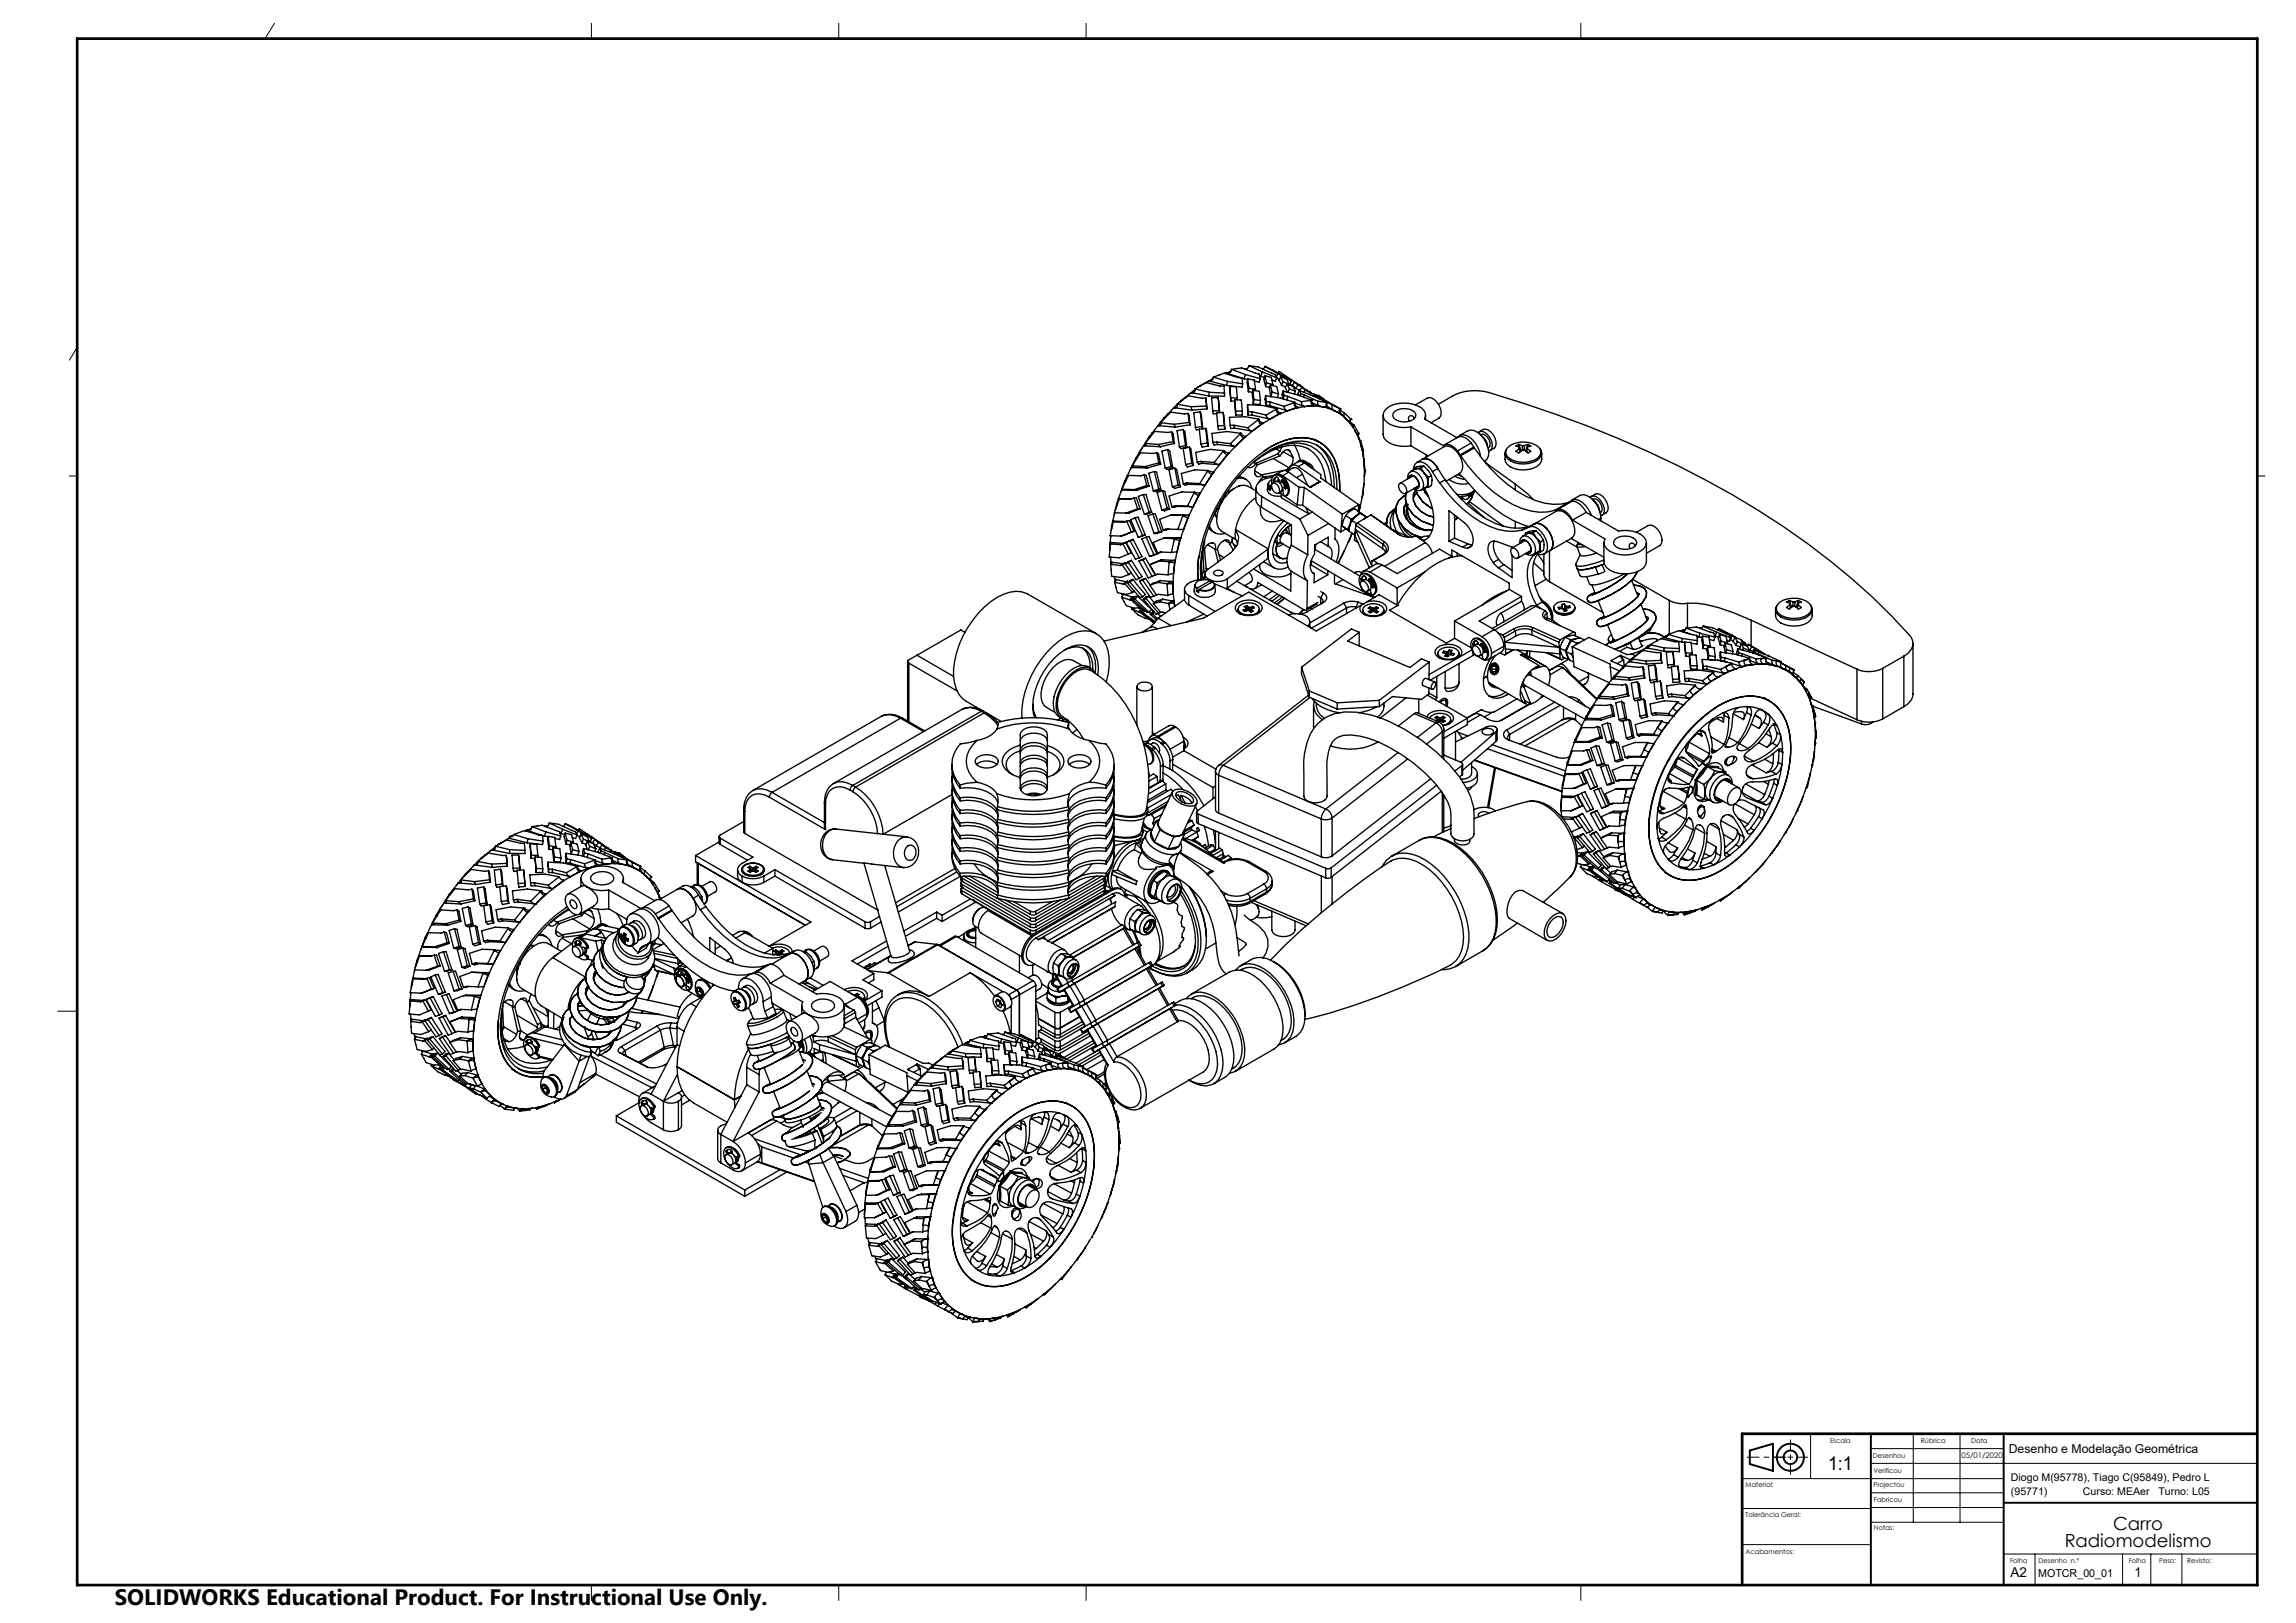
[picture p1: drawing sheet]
<svg xmlns="http://www.w3.org/2000/svg" width="594mm" height="420mm" viewBox="0 0 594 420" stroke-linecap="round" stroke-linejoin="round" font-family="sans-serif">
<defs><g id="words">
<text font-size="5.8" x="29.7" y="415.3">SOLIDWORKS Educational Product. For Instructional Use Only.</text>
<text font-size="4.9" x="472.9" y="380.4">1:1</text>
<g font-size="4.7">
<text x="546.7" y="395.9">Carro</text>
<text x="534.2" y="400.5">Radiomodelismo</text>
</g>
<g font-size="3.5">
<text x="520.1" y="408.2">A2</text>
<text x="552.2" y="408.2">1</text>
</g>
<text font-size="3.2" x="519.7" y="376">Desenho e Modelação Geométrica</text>
<text font-size="2.8" x="527.3" y="408.2">MOTCR_00_01</text>
<g font-size="2.7">
<text x="520.2" y="383.2">Diogo M(95778), Tiago C(95849), Pedro L</text>
<text x="520.2" y="387">(95771)</text>
<text x="538.9" y="387">Curso: MEAer</text>
<text x="558.4" y="387">Turno: L05</text>
</g>
<text font-size="2" x="507.5" y="377.3">05/01/2020</text>
<g font-size="1.8">
<text x="473.4" y="373.5">Escala</text>
<text x="484.5" y="377.3">Desenhou</text>
<text x="497" y="373.4">Rúbrica</text>
<text x="510" y="373.4">Data</text>
<text x="484.7" y="381.1">Verificou</text>
<text x="451.6" y="384.8">Material:</text>
<text x="484.7" y="384.8">Projectou</text>
<text x="484.8" y="388.6">Fabricou</text>
<text x="451.6" y="392.6">Tolerância Geral:</text>
<text x="484.8" y="395.9">Notas:</text>
<text x="451.6" y="402.3">Acabamentos:</text>
<text x="520" y="404.4">Folha</text>
<text x="527.4" y="404.4">Desenho n.º</text>
<text x="550.7" y="404.4">Folha</text>
<text x="558.6" y="404.4">Peso:</text>
<text x="565.9" y="404.4">Revisto:</text>
</g>
</g></defs>
<g fill="none" stroke="#000" stroke-width=".5">
<path d="M452.7 375.4l6-1.8v7l-6-1.7zM484 371v39.1M518.4 371v39.1M518.4 388.9h65.4"/>
<circle cx="463.2" cy="377.1" r="1.75"/>
<circle cx="463.2" cy="377.1" r="3.5"/>
</g>
<g fill="none" stroke="#000" stroke-width=".26">
<path d="M71 6l-2.4 4M153 6v4M217 6v4M281 6v4M409 6v4M20 89.9l-2 3.3M18 123.2h2M584 123.2h2M15 261.7h5M468.4 371v11.6M484 374.9h34.4M484 378.7h100"/>
<path d="M495 371v22.9M507.1 371v22.9M450.7 399.7h33.3M450.7 390.4h33.3M450.7 382.6h67.7M484 393.9h34.4M484 386.3h34.4M484 390.1h34.4M153 410.2v4M217 410.2v4M281 410.2v4M409 410.2v4"/>
<path d="M518.4 402.1h65.4M526.5 402.1v8M549.1 402.1v8M556.4 402.1v8M564.5 402.1v8"/>
</g>
<path d="M458.7 377.1h9M463.2 372.6v9" fill="none" stroke="#000" stroke-width=".26" stroke-dasharray="6.3 1.3 1.3 1.3" stroke-dashoffset="3.8"/>
<path d="M462 377.1h-10" fill="none" stroke="#000" stroke-width=".26" stroke-dasharray="6.3 1.3 1.3 1.3" stroke-dashoffset="3.3"/>
<path d="M20 10h564v400.2h-564zM583.8 371h-133.1v39.1" fill="none" stroke="#000" stroke-width=".7"/>
<g fill="none" stroke="#000" stroke-width=".35">
<path d="M310.7 99.8l1.3-.8 3.6 .9h1.1l.1 1.8M311 99.6l-1.8 1M312.7 98.6l-1.4 .8M312.7 98.6l4.7 1.1M312.7 98.6h.1M313.9 97.9l-1.2 .7M313.9 97.6v.2a.86 .86 0 0 1-1.2 .8M313.9 97.6l2.8-1 4.6 1.2 .2 1.5M313.9 97.6l3.6 1.1M317.3 96.5l-.5 .2M317.3 96.5l4.6 1.5M317.3 96.5h.1"/>
<path d="M317.5 98.7l4 .6M317.5 98.7l-.1 1M318.1 100l.3 3.8M318.1 100l.3 2.9M318.1 100l1.8 .1 .2 2.9M318.5 96.1l-1.2 .4M318.6 95.6v.1a1.01 1.01 0 0 1-1.3 .8M318.6 95.6l2.6-.4 4.6 1.6 .2 1.2M318.6 95.6l3.6 1.3M321.5 99.3l-.2 .9-3.9-.5M321.9 98l.9 .2M322.2 96.9l3.8 1.1"/>
<path d="M322.2 96.9l-.3 1.1M322.7 95.4l-.8 .1M322.8 98.1l-.1 .9 .3 2.4M322.8 98.1l.3 2.4M322.8 98.1l1.7 .2 .3 2.4M323.1 94.6v.1a1.08 1.08 0 0 1-.9 .9M323.1 94.6l3.5 1.7M323.1 94.6l2.4 .4 4.4 1.9 .4 .8M325.9 97.2l.2 .1M326 98l-.2 .9-1.3-.3M326.1 97.3l1 .4M326.6 96.3l3.7 1.4"/>
<path d="M326.6 96.3l-.5 1M327.2 97.2l-.2 1 .4 1.8M327.2 97.2l.5 1.9M327.2 97.2l1.7 .5 .4 1.8M327.3 94.8l-.6 .7M327.3 94.8l2.1 1 4.7 2.8M327.3 94.8l3.3 1.9M327.7 99.1l1.6 .4M327.7 99.1l-.3 .9M328.7 99.6l-.3 1 .4 2.1M328.7 99.6l1.6 .5 .5 1.8M328.7 99.6l.4 1.9"/>
<path d="M329.3 99.5l-.1 .3M330.2 97.8l.8 .4M330.3 97.7l-.4 1-.9-.4M330.6 96.5l.3-.4 3.2 2.2M330.6 96.7l3.5 1.9M330.6 96.7l-.4 .8M331.3 97.5l-.4 .9 .6 1.3M331.3 97.5l.6 1.3M331.3 97.5l1.6 .6 .6 1.3M331.5 99.7l1.1 .4M331.9 98.8l1.6 .6M331.9 98.8l-.4 .9"/>
<path d="M333 99.4l-.5 .9 .5 1.1M333 99.4l1.5 .6 .6 1.3M333 99.4l.6 1.2M333.5 99.4v.2M333.7 99.4l.7 .4M334.1 98.6l-.5 .9M334.1 98.3l-.2 .2M334.1 98.3l1.3 .8M334.4 99.8l.9 .7M334.9 98.9l.9 .7M334.9 98.9l1.5 .8 .9 .7M334.9 98.9l-.5 .9"/>
<path d="M335.8 99.6l2.4 1.4 1 .8M335.8 99.6l-.5 .9M293.8 118.6l.2 .2M293.8 118.6l-1.1 2.4M294.8 117.4h-.2l-.8 1.2M295.3 116.2l-.6 .9M295.8 115.4l-1.2 2.1M295.8 115.4l4.4 .2M295.8 115.4h.1M296.3 114.7v.1a.32 .32 0 0 1 .1 .4 .32 .32 0 0 1-.4 .2h-.2M296.3 114.7l3.5 .3M297.3 113.1l.2 .1"/>
<path d="M297.3 113.1l-1.5 2.3M298.4 112h-.3l-.8 1.1M299.3 117.1l.4 .3 .6 2.7M299.3 117.1l-.9 .3-3.4-.2-2.1 3.4M299.3 117.1l.5 2.7M299.6 110.2l-1.5 1.9M299.6 110.2l4.5 .3M299.6 110.2h.1M299.8 115l.4 .6M299.8 119.8l-3.5 .9M299.8 119.8l.5 .3M300.2 109.4a.48 .48 0 0 1 0 .7 .48 .48 0 0 1-.6 .1"/>
<path d="M300.2 109.4l3.6 .4M301.2 108.1l.1 .1M301.2 108.1l-1.6 2.1M302.1 116.3l.5 .4 .8 4.4M302.1 116.3l-1.5 .5 .8 4.3M302.1 116.3l.9 4.4M302.1 107.2h.3M302.1 107.2l-.9 .9M303.1 111.7l.4 .5 .3 2.6M303.1 111.7l-.9 .2-3.5-.3-2.4 3.1M303.1 111.7l.4 2.6M303.5 114.3l-3.7 .7"/>
<path d="M303.5 114.3l.3 .5M303.7 105.5l-1.6 1.7M303.7 105.5l4.6 .6M303.7 105.5h.1M303.8 109.8l.3 .7M303.8 114.8l-3.6 .8M304.6 104.6v.1a.61 .61 0 0 1-.2 .7 .61 .61 0 0 1-.7 .1M304.6 104.6l3.6 .7M304.6 104.7l-.9 .8M305.1 115.6l.4 .5 1.6-.3M305.5 103.7l-.7 .7M305.5 103.7l.1 .1"/>
<path d="M306.1 111.1l.4 .6 .6 4.1M306.1 111.1l-1.6 .4 .6 4.1M306.1 111.1l.6 4.2M306.5 103l-1 .7M306.5 103h.1M306.7 115.3l-1.6 .3M306.7 115.3l.4 .5M307.4 107l.2 .6 .3 2.3M307.4 107l-1 .1-3.5-.4-2.7 2.7M307.4 107l.3 2.3M307.7 109.3l-3.9 .5M307.7 109.3l.2 .6"/>
<path d="M307.7 115.7l.4 .5 .7 4.3M307.7 115.7l-1.6 .3 .6 4.2M307.7 115.7l.6 4.2M307.9 109.9l-3.8 .6M308.2 101.6l-1.7 1.4M308.2 101.6l4.6 .9M308.2 101.6h.1M308.2 105.3l.1 .8M308.3 119.9l-1.6 .3M308.3 119.9l.5 .6M309.2 100.6v.2M309.2 100.8a.79 .79 0 0 1-1 .8"/>
<path d="M309.2 100.6l3.6 .9M309.2 100.8l-1 .8M309.3 110.6l.2 .6 .8-.1M309.7 119.6l.4 .5 .9-.2M310 100.1l-.1 .1M310.5 106.6l.3 .7 .4 3.7M310.5 106.6l-1.6 .2 .4 3.8M310.5 106.6l.4 3.8M310.7 119.4l3.4 .3M310.7 119.4l-1 .2M310.7 119.4l.3 .5M310.7 114.9l.3 .8 1.6-.3"/>
<path d="M310.9 110.4l-1.6 .2M310.9 110.4l.2 .6M311 119.9l4.5 .3M311.9 110.9l.3 .6 .4 3.9M311.9 110.9l-1.6 .2 .4 3.8M311.9 110.9l.4 3.8M312 103l.2 2.8M312 103l-1 .1-3.7-.7-2.7 2.2M312 103l.1 2.1M312.1 105.1l-3.9 .2M312.1 105.1l.1 .7M312.2 105.8l-3.9 .3"/>
<path d="M312.3 114.7l-1.6 .2M312.3 114.7l.3 .7M312.8 101.5l4 .2M312.8 101.5v1M313.8 106.3l.1 .8h.9M313.8 114.5l.3 .7 .9-.2M314.1 119.7l.6 .4 .8 .1M314.8 114.4l3.5 .4M314.8 114.4l-1 .1M314.8 114.4l.2 .6M315 115l4.6 .6M315.1 110.2l.1 1 1.7-.2"/>
<path d="M315.1 102.9l.5 3.9M315.1 102.9l-1.7 .1 .4 3.3M315.1 102.9l.4 3.4M315.5 106.3h-1.7M315.5 106.3v.5M316.4 116.8l1 .9M316.4 116.8l-2.3 2.9M316.4 106.7l.5 4.3M316.4 106.7l-1.7 .1 .4 3.4M316.4 106.7l.4 3.5M316.5 116.6l-3.4-.3-3.7 .8 .3 2.5M316.5 116.6l-.1 .2"/>
<path d="M316.5 116.6h.1M316.6 116.6l.4 .4 1 .2M316.6 116.6l-.2 .2M316.8 110.2h-1.7M316.8 110.2l.1 .8M316.8 101.7v.8h-4M317.4 117.7l-1.9 2.5M318 117.2l-.6 .5M318 117.2h.1M318 117.2l-2.5 3M318.2 110.1l.2 .8 1-.1M318.3 114.8l.7 .6 .6 .2"/>
<path d="M318.4 103.8h1M318.4 102.9l1.7 .1M318.4 102.9v.9M319.2 110l3.7 .7M319.2 110l-1 .1M319.2 110l.2 .8M319.4 110.8l4.6 .8M319.4 103.4l.3 4M319.4 103.4l1.7 .1 .3 2.9M319.4 103.4l.3 2.9M319.6 115.6l-1.6 1.6M319.7 106.3l1.7 .1"/>
<path d="M319.7 106.3v1.1M320.1 103v.5M320.9 112.3l.8 1.1M320.9 112.3l-2.6 2.5M321 112.1l.4 .5 .9 .3M321 112.1h.1M321 112.1l-3.6-.4-3.9 .5 .3 2.3M321 112.1l-.1 .2M321.4 106.4v1h-1.7M321.7 113.4l-2.1 2.2M322.3 112.9v.1M322.3 112.9l-.6 .5"/>
<path d="M322.3 113l-2.7 2.6M322.8 104.7l.1 2.7M322.8 104.7l.1 1.8M322.8 104.7l3.9 .2 3.7 .9M322.9 110.7a1.34 1.34 0 0 0 1.1 .9M322.9 107.4h1M322.9 106.5l1 .1M322.9 106.5v.9M323 101.4l1 .1M323.1 100.5l1.7 .2M323.1 100.5l-.1 .9M323.9 107.4l4.6 1.1"/>
<path d="M323.9 106.6l3.7 .8M323.9 106.6v.8M324 111.6l-1.7 1.4M324.1 101l-.1 .9 .2 2.6M324.1 101l1.7 .3 .3 2.4M324.1 101l.3 2.4M324.3 119.7l.6 .3M324.4 103.4l1.7 .3M324.4 103.4l-.2 1.1M324.7 119.4a16 16 0 0 1 10.4-4.2 7.6 7.6 0 0 1 6.8 5l.7 1.9 .4 2.5M324.8 100.7l-.1 .4M324.9 120a1.64 1.64 0 0 1-2.1 .9"/>
<path d="M324.9 119.9l.4 .4M324.9 119.9v.1M325.5 108.6l.4 .8 .3 .4M325.5 108.6l-2.6 2.1M325.6 108.5l.5 .7 .7 .3M325.6 108.5l-3.6-.7-3.9 .2 .1 2.1M325.6 108.5l-.1 .1M325.6 108.5h.1M326.1 103.7l-.1 1-1.8-.2M326.2 109.8l-2.2 1.8M326.8 109.6l-2.8 2M326.8 109.5l-.6 .3"/>
<path d="M326.8 109.5v.1M327.4 100l1.1 .3M327.4 102.4l-.1 .9 .1 1.5M327.4 102.4l.2 1.5M327.4 102.4l4 .6 3.6 1.1M327.4 104.8l1.1 .2M327.6 107.4a1.17 1.17 0 0 0 .9 1.1M327.6 103.9l1 .2M327.6 103.9l-.2 .9M328 116a14.4 14.4 0 0 1 11.8-2.3 10.2 10.2 0 0 1 6.5 8.5l.3 2.2v2.7a15 15 0 0 0-3.2-11 9.6 9.6 0 0 0-10.2-2.4l-2 .7-4.2 2.3M328.1 116.1a42.2 42.2 0 0 0-17.9 28.3M328.5 105l4.6 1.3"/>
<path d="M328.5 108.5l-1.7 1.1M328.6 116.5a12.1 12.1 0 0 1 10.5-1.1 9.2 9.2 0 0 1 5 7.3l.4 2.9M328.6 104.1l3.6 1M328.6 104.1l-.1 .9M329.1 101.5l1.7 .4M329.1 101.5l-.3 1.1M329.4 118.7l4.1 2.4M330.1 116.2l1 .5M330.2 105.9l.1 .5 .5 .8M330.2 105.9l-2.6 1.5M330.4 105.8a1.27 1.27 0 0 0 1 1.1M330.4 105.8l-.2 .1"/>
<path d="M330.4 105.8h.1M330.6 117.5l.5 .5M330.6 117.5l-5.7 2.4M330.8 101.9l-.3 1M330.8 107.2l-2.3 1.3M331.1 116.7l-.5 .8M331.1 118l-5.8 2.3M331.4 107l-2.9 1.5M331.4 106.9v.1M331.4 106.9l-.6 .3M331.6 115.7l-.5 1M332 101.2l-.3 .9 .2 1.1"/>
<path d="M332 101.2l.2 1.1M332 101.2l3.8 1 3.6 1.4M332 116.9l2.5 1.4M332.2 105.1a1.16 1.16 0 0 0 .9 1.2M332.2 102.3l1 .3M332.2 102.3l-.2 .9M333.1 106.3l-1.7 .7M333.1 116.4l.6 .3M333.2 102.6l3.5 1.3M333.2 102.6l-.3 .9M333.6 100.6l-.4 .9M333.6 100.6l1.5 .7"/>
<path d="M333.7 116.7l.8 1.6M333.7 116.7a1.27 1.27 0 0 0-2.1 .6l-.5 .7M334.5 118.3a2.77 2.77 0 0 1-1 2.8M334.8 104.2a1.27 1.27 0 0 0 .6 1.3M334.8 104.2l-2.6 .9M334.9 115.2l1 2.2 .5 1.7M335 104.3l2.5 .9M335 104.2a1.25 1.25 0 0 0 .8 1.2M335 104.1l-.2 .1M335 104.1v.1M335.1 101.3l-.2 .7M335.3 100.5l1 .6"/>
<path d="M335.4 105.5l-2.3 .8M335.6 119.6a1.77 1.77 0 0 1 2.6 .5l.4 .5M335.8 105.5l-2.7 .8M335.8 105.4v.1M335.8 105.4l-.4 .1M335.9 119.4a1.46 1.46 0 0 1 1.8 0l.8 .6 .8 1.1M336.2 101.1l-.4 .9 .1 .3M336.2 101.1l.4 .7M336.2 101.1l7.1 3.1M336.6 101.8l.9 .4M336.6 101.8l-.3 .6M336.7 103.9a1.1 1.1 0 0 0 .8 1.3"/>
<path d="M337.3 100.4v.1M337.5 105.2l-1.7 .3M337.5 119.8a1.65 1.65 0 0 0-1.8-.3l-1.5 1M337.5 102.2l-.2 .6M337.5 102.2l3.5 1.6M337.5 119.8l-1.6 .9M337.5 119.8l4.2 3v.9l9.8 6.9M337.7 100.9l-.3 .6M337.7 100.9l1.5 .9M337.7 100.9l-.9-.7-.5 .9M338.3 119.9a1.98 1.98 0 0 1 1.6 1.6M338.8 101.5h.3"/>
<path d="M339.1 101.5l-.1 .1M339.1 101.5l.8 .6M339.2 101.8l-.3 .3M339.2 103.6a1.15 1.15 0 0 0 .4 1.3M339.2 103.6l-2.5 .3M339.2 103.6h.2M339.4 104.2l2.1 1M339.4 103.6a1.24 1.24 0 0 0 .6 1.4M339.4 103.6h.1M339.6 104.9l-2.1 .3M339.6 104.9l.4 .1M339.9 102l.6 .5"/>
<path d="M339.9 102l6.8 3.8M339.9 102l-.2 .5M340 105.1l-2.5 .1M340 105.1l1.5 .1M340 105v.1M340.1 113.6l1.4 .9M340.1 102.1l1.1 .3M340.5 102.5l.8 .5M340.5 102.5l-.2 .2M340.6 115.1a12.4 12.4 0 0 1 4.6 11.1M341 103.8a1.03 1.03 0 0 0 .5 1.4M341 103.8l2.2 .3"/>
<path d="M341.2 102.4l-.1 .2M341.2 102.4l1.3 1.1M341.3 103l-.1 .2M341.3 103l3.4 1.8M341.5 105.2l2.3 .5M341.5 105.2l2 .2M343.2 104.1a.96 .96 0 0 0 .3 1.3M343.2 104.1l.1 .1M343.3 104.2a1.22 1.22 0 0 0 .6 1.4M343.3 104.2h.1M343.5 105.4l.4 .2M343.5 105.3l1.6 .9"/>
<path d="M343.8 105.7l1.3 .5M343.9 105.6l-.1 .1M344.7 104.8a1.08 1.08 0 0 0 .4 1.4M344.7 104.8l1.9 .9M345.1 106.2l2 1.2M345.1 106.2l1.7 .8M346.6 105.7a.88 .88 0 0 0 .2 1.3M346.6 105.7l.1 .1M346.6 106.1l1.2 .8M346.7 105.8l-.1 .5 .3 .8M346.7 105.8h.1M346.8 107l.3 .4"/>
<path d="M347.1 107.4l1.1 .9M347.8 106.9a1.05 1.05 0 0 0 .4 1.4M347.8 106.9l1.6 1.5M348.2 108.3l1.5 1.8M348.2 108.3l1.3 1.3 .2 .5M349.3 109.2l1 .8M349.4 108.4l-.2 .5 .1 .5M349.4 108.4l.1 .1M349.5 108.5l-.2 .5 .1 .5M349.5 108.5h.1M349.7 110.1l.8 1.3M350.3 110l-.2 .7"/>
<path d="M350.3 110l1.2 2.1M350.5 111.4l1.1 2.3M350.5 111.4l1 1.8 .1 .5M351.5 112.1l-.3 .5M351.5 112.1v.1M351.5 112.2l-.2 .6M351.6 113.7l.5 1.6M351.6 113.7l.4 .3M352 114l-.2 .3M352 114l.7 2.5M352.1 115.3l.6 2.8M352.1 115.3l.6 2.2v.6"/>
<path d="M352.7 118.1l.2 1.9M352.7 116.5l-.2 .2M352.7 116.5v.2M352.7 116.7l-.1 .2M352.8 118.6l.3 3.2M352.9 120l.1 3.2M352.9 120l.2 2.5-.1 .7M357.8 107.5v4.9a2.56 2.56 0 0 0 1.8 2.3 9 9 0 0 0 5.4 .7M360.9 106.5a4.4 4.4 0 0 1 5.1 .2l.3 .6a2.07 2.07 0 0 1-2.2 1.8 4.1 4.1 0 0 1-3.5-.9l-.3-.6 .1-.6zM365 110.5l8.4 4.8a2.38 2.38 0 0 1 3.2 .9l.5 .5M365 110.5a6.9 6.9 0 0 1-7-2.1 2.39 2.39 0 0 1 1.3-3.1 8.1 8.1 0 0 1 8.8 .6l.3 .4a1.91 1.91 0 0 1 .1 2.1l8.4 4.9M365 115.4l4.5 2.6"/>
<path d="M365 110.5v4.9M365.9 108.3a.8 .8 0 0 0-1.2-.7 .8 .8 0 0 0-.1 1.4M366.2 104.8l3.1-1.8a2.13 2.13 0 0 1 2.5 1.1 3.9 3.9 0 0 1 .9 3.5l-.3 .5-2.2 1.3M367.9 118.9a3.6 3.6 0 0 1 4.1 2.3M367.9 118.9l5.7-3.3a2.53 2.53 0 0 1 3 1 4.9 4.9 0 0 1 1.4 5.6l-3.9 2.3M367.9 118.9a2.14 2.14 0 0 1 2.6 .5l1.5 1.8M367.9 118.9l-1.4 .8M368.8 107.5v1.1M368.9 117.6v.7M372.1 104.6a15.9 15.9 0 0 1 8.2-3.4 14.2 14.2 0 0 1 4.9 .4 278 278 0 0 1 76.3 34.7 168.7 168.7 0 0 1 33 28.8 3.2 3.2 0 0 1-1.1 4.1l-.9 .6M377.1 116.7l.7 1M377.1 113.2a2.07 2.07 0 0 1 3.1 0 7 7 0 0 1 2.8 4.9"/>
<path d="M377.2 113.2a3 3 0 0 1 3.4 1.4M377.2 113.2l-3.6 2M377.6 112.7a4.2 4.2 0 0 1 3.8-1.3 6.6 6.6 0 0 1 3.7 6.7l-.4 .7-.7 .6M377.8 117.7v.2M377.8 117.9h.1M377.9 117.9a36 36 0 0 0 15.8 13.7 12.9 12.9 0 0 0 8.6 .4M380.6 114.6l.7 1.1M380.6 114.6l-3.5 2.1M381.3 115.7l.1 .1M381.3 115.7l-3.5 2M381.4 115.8l-3.6 2.1M381.4 115.8v.1"/>
<path d="M381.4 115.9a36 36 0 0 0 15.8 13.6 13.3 13.3 0 0 0 8.7 .5M381.4 115.9l-3.5 2M382.4 112l.2-.2a2.21 2.21 0 0 1 2.7 1.2 3.2 3.2 0 0 1 .5 3.3l-.7 .4M382.7 111.7l1-.6a2.34 2.34 0 0 1 2.6 1.3 2.84 2.84 0 0 1 .2 3.6l-1 .6M383 112.5a1.95 1.95 0 0 1 2.4 1.7v1.3l-.4 .4M383.3 112.9h.2a3.6 3.6 0 0 1 1.3 2.5M384.3 119.7l7.7 5.6M389.4 117.3a3.1 3.1 0 0 0 2.4 4 6.7 6.7 0 0 0 6.6-1.3l.4-.7 .1-2a2.75 2.75 0 0 1-2.2 2.3 6.8 6.8 0 0 1-6.7-.9l-.6-1.3M389.5 116.6l-.1 .8M390.5 115.4a6.4 6.4 0 0 1 7.9 .7 1.77 1.77 0 0 1-.6 2.5 6.6 6.6 0 0 1-7.7-.3 1.79 1.79 0 0 1 .4-2.9zM392.9 115l.9 .3M392.9 115l-.7 .4 .9 .4"/>
<path d="M392.9 115l.6 1.7M393.1 115.8v.3M393.1 116.1l-.9 .7 .3 .2a.52 .52 0 0 0 .9-.2 1.2 1.2 0 0 1 1.9 .4l.3-.1a.29 .29 0 0 0 .3-.3 .29 .29 0 0 0-.2-.3l-.6-.4M393.1 116.1l.1 .9M393.1 115.8v.2M393.8 115.3h.6M393.8 115.3l.1 1.2M394.4 115.3l-.1 1.2M395.1 116.1l-.1 .9M395.3 115l.7 .4-.9 .4v.3M395.3 115l-.9 .3M395.3 115l-.6 1.7"/>
<path d="M398.5 116.2l.3 1.1M287.4 138.6l-.1 1.8M287.6 136.1l.1 .1M287.6 136.1l-.1 1.1M287.9 134.8l.4 .1-.3 .2M287.9 134.8h.1M287.9 134.8l-.3 1.3M287.9 134.8l3.4 .2M288 135.1l-.8 3.5 2.8 .1M288.4 132.7l-.5 2.1M288.9 130.3l.2 .1M288.9 130.3l-.4 1.8"/>
<path d="M289.3 129l.5 .1h-.2M289.3 129h.1M289.3 129l-.4 1.3M289.4 129l3.3 .1M289.6 129.1l-1.3 3.6 3 .1M290.2 126.8l-.8 2.2M290.2 126.8l3.9 .1M290.2 126.8h.1M290.2 126.6l.4 .2h-.4M290.2 126.6l3.2 .1M290.2 126.6v.2M291 124.4l.2 .1"/>
<path d="M291 124.4l-.7 2.1M291.5 134.9l.7-.2 1.2 2.8M291.5 134.9l1.2 2.7M291.5 134.9l-.7 .3-2.8-.1M291.6 123.2h.3M291.6 123.2l-.6 1.2M292.4 140l2.3 4.3M292.4 140l-1 .4M292.7 121l-1.1 2.2M292.7 121l4.1 .1M292.7 121h.1M292.7 137.6l-2.7 1.1"/>
<path d="M292.9 120.6l.3 .3-.5 .1M292.9 120.6l3.4 .1M293.2 139.6l2.3 4.4-.8 .3M293.2 139.6l-1.8 .8M293.2 139.6l-.8 .4M293.4 128.9h.6l1 2.8M293.4 128.9l.9 2.8M293.4 128.9l-.8 .2h-3M293.4 137.5l-3.4 1.2M293.4 137.5l-.7 .1M293.4 126.7l.7 .2M293.7 134l.7-.2 1.9 4.6"/>
<path d="M293.7 134l1.9 4.6M293.7 134l-1.2 .5 2 4.5M294.3 131.7h.7M294.3 131.7l-3 1.1M295 131.7l-2.9 1.1h-.8M295.6 138.6l-1.1 .4M295.8 128h.7l1.5 4.6M295.8 128l1.5 4.6M295.8 128l-1.3 .5 1.6 4.6M296 122.9l.5 .1 .8 2.8M296 122.9l-.8 .2-3.2-.1-1.8 3.6M296 122.9l.7 2.7"/>
<path d="M296.3 120.7l.5 .4M296.3 138.4l-1.8 .6M296.3 138.4l-.7 .2M296.5 139l.8-.2 2 4.6M296.5 139l2 4.5M296.5 139l-1.1 .4 2 4.6M296.7 125.6l-3.3 1.1M296.7 125.6l.6 .2M297.3 125.8l-3.2 1.1M297.3 132.6l-1.2 .5M298 132.6l-1.3 .5h-.6M298 132.6h-.7"/>
<path d="M298.3 133h.6l1.7 4.6M298.3 133l1.5 4.6M298.3 133l-1.3 .5 1.6 4.6M298.6 122l.6 .2 1.2 4.5M298.6 122l-1.4 .5 1.2 4.5M298.6 122l1.2 4.6M299.8 126.6l-1.4 .4M299.8 126.6l.6 .1M299.8 137.6h.8M299.8 137.6l-1.2 .5M300.3 120.1l-3.5 1M300.4 126.7l-1.4 .5-.6-.2"/>
<path d="M300.6 137.6l-1.2 .5h-.8M300.8 127l.5 .2 1.3 4.5M300.8 127l-1.4 .4 1.2 4.6M300.8 127l1.1 4.5M301 139.3l2.8 .1M301 139.3l-2.7 1.1 1.2 2.7M301.9 131.5l-1.3 .5M301.9 131.5l.7 .2M302.4 136.9l-.7 .3h-.7M302.6 131.7l-1.3 .5-.7-.2M303 120.7l-1.6 .4M303 120.7l.4 .4"/>
<path d="M303 133.3l4.7 .1M303 133.3l3 .1M303 133.3l-3 1.1 1 2.8M303.3 126l.6 .4 1.5-.4M303.4 121.1l-1.5 .4-.5-.4M303.8 139.6l1.4 .3M303.8 139.6l-.8 3.4M303.8 139.4h.1M303.8 139.4v.2M304 121.2l.4 .3 1 4.5M304 121.2l-1.6 .4 .9 4.4M304 121.2l.8 4.4"/>
<path d="M304 130.9l3.2 .1M304 130.9l-.8 .2M304 130.9l.6 .1M304.6 131l4.1 .1M304.6 131l-.8 .3-.6-.2M304.7 137h1.5M304.7 137l-3-.1-.7 .3M304.8 125.6l-1.5 .4M304.8 125.6l.6 .4M305.2 139.9l-.7 2.9M305.4 139.3l-1.6 .1M305.4 139.3l-.2 .6"/>
<path d="M305.5 139.2l-1 3.6M305.5 139.2l-3.8-.1-.7 .2M305.5 139.2l-.1 .1M306 133.5l1.3 .6M306 133.5l-1.3 3.5M306 133.4h.1M306 133.4h1.6M306 133.4v.1M306.1 125.2l.6 .4 .8-.3M306.2 137l-.7 2.2M306.7 120.2l.5 .6 1.6-.3M307 125l3.4 .1"/>
<path d="M307 125l-.9 .2M307 125l.5 .3M307.2 131l1.5 .1M307.3 134.1l-1.1 2.9M307.5 125.3l4.3 .2M307.6 133.4h.1M307.6 133.4l-.3 .7M307.7 133.4l-1.5 3.6M308.7 131.1l-1 2.3M308.9 127.6l1.2 .7M308.9 127.6l-1.7 3.4M309 127.4l1.5 .2"/>
<path d="M309 127.4h.1M309 127.4l-.1 .2M309 127.4l-3.2-.1-3.3 1.1 .7 2.7M310.1 128.3l-1.4 2.8M310.4 125.1l1.4 .4M310.5 127.6l-.4 .7M310.5 127.6h.1M310.6 127.6l-1.9 3.5M311.6 139.9v.5l-.4 1.3M311.7 139.9a20.4 20.4 0 0 0-.4 10.1M311.8 125.5l-1.2 2.1M312.4 121.9l1.1 .8"/>
<path d="M312.4 121.9l-2 3.2M312.5 121.8l-3.4-.2-3.5 .9 .5 2.7M312.5 121.8l-.1 .1M312.5 121.8h.1M312.5 121.8l1.5 .3M312.6 136.5l.4 .5 1.3 .8M312.8 135.8a3 3 0 0 0 4.2 2.2M313.5 122.7l-1.7 2.8M314 122.1l-.5 .6M314 122.1v.1M314 122.2l-2.2 3.3M314.3 133.2l.5 .8"/>
<path d="M314.3 133.2l.5 .3M315 131.5l.3 .1h-.1M315 131.5l-.7 1.7M315 131.5l.3 .2M315.5 120.2l-1.5 2M316.1 129.9l-.2-.1 .2 .3M316.8 128.2l.3 .2M316.9 139.8a.81 .81 0 0 1 .8 0 .81 .81 0 0 1 .4 .8M316.9 139.8a3 3 0 0 0-1.9 2.4M316.9 139.8l1.2 .8M318.9 139.2l-.1 1M319 139.2l-.2 .5"/>
<path d="M319.1 126.5l-1.8 1M319.7 137a4.2 4.2 0 0 1-1.4 6.1l-5.8 4.3a1.45 1.45 0 0 0-.7 1.5 1.45 1.45 0 0 0 1.2 1.2M319.7 137l-.1 .4a3.8 3.8 0 0 0 .3 2.5l.3 1M319.7 137l8.4 5M320 123.8a2.98 2.98 0 0 1 3.9 2.6M320.4 123.3l2 .8M320.6 125.8l-.2 .1M324.6 121.8l1.9 1.2M324.9 128.8a12.9 12.9 0 0 0-5.2 8.2M324.9 127a4.5 4.5 0 0 0-5-.9 10 10 0 0 0-5 9.5l.3 1 .6 .7 3.9 2.3M324.9 126.3v2.9a2.56 2.56 0 0 0 1.5 2.1M325.3 120.3a2.11 2.11 0 0 0-.4 2.8l.6 .3 1-.4"/>
<path d="M326.1 131.1v1.1M326.1 132.2a2.85 2.85 0 0 0 3.9 2.8l1.8-.5M326.4 131.3l7.7 4.6v5.2M326.4 128.5v2.8M326.4 128.5l9.9 5.8M326.6 122.9l.1 .6M326.6 122.9l-.1 .1M326.7 123.5l-1.1 1.4M327.1 123.5l.5 .3M328.2 125.8l-.1-.7-.2 1.6a2.72 2.72 0 0 0 3.6 1.7M328.2 125.8v.7M328.3 125.7l-.1 .1"/>
<path d="M328.6 126.3l-.4 .2M328.6 126.2v.6l-.4-.3M328.6 126.2l.5 .3M328.7 126.1l-.1 .1M328.7 126.1l.3 .2M329 124.1a1.09 1.09 0 0 0-.7 1.6M329 126l-.3 .1M329 125.5l-.7 .2M329.1 125.2a1.65 1.65 0 0 1 1.3-2.3 4.1 4.1 0 0 1 2.6 5.1l-.5 .4-.3-.1-.4-1.6M329.1 123.5h-.2a4.4 4.4 0 0 0-3.9 2.3 2.22 2.22 0 0 0 1.4 2.7M329.2 125a1.71 1.71 0 0 1 1.6 2.6 1.71 1.71 0 0 1-1.6-2.6zM329.5 124.3a.7 .7 0 0 1 .4-.8 .7 .7 0 0 1 .9 .3l.1 .8"/>
<path d="M329.5 124.3l.1 .5M329.6 123l-2.9 .5M329.6 123a1.43 1.43 0 0 1 1.8 0 4.1 4.1 0 0 1 1.9 4.8l-.6 .5M329.7 124.1l.2 .5M329.7 124.1l-.2 .2M329.8 140l.6 .6M330 124.6a1.73 1.73 0 0 1 1.5 2.6l-.7 .4M330 124.6l-.8 .4M330.1 123.5l-.4 .6M330.3 122.7h.7l.8 .4M330.5 138.4l.6 .4M330.7 138.5a1.84 1.84 0 0 0-.1 1.9l.8 .1"/>
<path d="M330.8 124.1l-.1 .1M330.8 124.2l-.4 .3M330.9 124.4l-.3 .2M331 127.4l4.6 3.3M331.1 138.8h.1M331.5 124.3a2.01 2.01 0 0 1 1.3 2.1l-.3 .1M331.5 124.3l-.1 .6M331.5 127.8v1l7.1 4.2M331.7 124.5l.5 .6 .3 1M331.7 126.8l.2 .1M331.7 124.2l-.2 .1M331.8 124.2l-.2 .5 .7 1.3 .5 .3"/>
<path d="M331.8 124.3l.5 .6M331.8 123.1l4.3 3M332 126.2l.5 .3M332.2 134.7a13 13 0 0 0-4.2 8.7M332.3 137.2l.4 .2 .3 .5M332.4 125.1l.2 1.1M332.8 136.7l.2 1.2M332.8 126.3h.1M332.8 126.3l-.3 .2M332.8 121.6l.1 .3M332.8 121.6l-6.2 1.3M333 137.9h.1"/>
<path d="M333 137.9a1.73 1.73 0 0 0-1.8 2.2l.2 .4M333 137.9l1.1 .7M333 137.8l.5 .3M333 121.9l1.5-.8a2.12 2.12 0 0 1 2.5 1.6M333.2 136.4l.3 .9v.8M333.2 135.3a9.9 9.9 0 0 0-3.9 7.9 2.49 2.49 0 0 0 3.7 2.3M333.4 122.2l-.8-.4h-.7l-1.7 .9M333.4 122.2l-1.6 .9M333.4 122.2l5.6 3.9 .2-.1M333.5 121.1l-.7 .5M333.5 138.1l.6 .2M333.8 138.2v.2"/>
<path d="M334 135.8a6.8 6.8 0 0 0-2.9 3M335.6 130.7l1.4 .1M335.9 120.7a1.32 1.32 0 0 0-1.5-.3 1.32 1.32 0 0 0-.8 1.3M335.9 120.7l5.6 4M336.1 126.1h1.3M336.1 126.1l-.5 4.6M336.3 134.3l2.1 4.3M337 122.7l1.3 2.9M337 122.7l-1.6 .9M337 130.8l9.9 6.9M337.4 126.1l9.9 7M337.4 126.1l-.4 4.7"/>
<path d="M337.8 131.3l.8 1.7M338.4 138.6l-.1 5M338.6 133l-2.3 1.3M339.2 126l-.2 .1M339.5 132.5l-.9 .5M340.6 125.1l-1.7 .9M340.7 125l-.1 .1M341.5 124.7l-2.3 1.3M341.5 124.7l-.9 .4M343.7 135.5l-5.3 3.1M345.4 136.6v2.9a4.5 4.5 0 0 1 .7 4.7l-.4 1.2M345.9 126.7a14.3 14.3 0 0 0-3-9.7 9.4 9.4 0 0 0-9.9-2.4 28.6 28.6 0 0 0-14.2 10.7 39.6 39.6 0 0 0-8.2 20.7l.1 4.1"/>
<path d="M347.2 136.1l.5 .4M347.2 136.1l1.4 1M347.3 133.1l-.4 4.6M348.2 133.4l-.6 1.1-.4 1.6M348.2 133.4l1.3 1M348.3 136.8l-1.4 .9M348.6 137.1l.4 .2M348.6 137.1l.4 .3M349.2 135.8l-.1 .8M349.2 135.8l-.6 1.3M349.5 134.4l-.3 1.4M349.8 138l-1 2.3z"/>
<path d="M349.8 134.7l-.6 1.2-.2 1.5 1.3 .9M349.8 134.7l1.2 .9M350.3 138.3l.3 .2M350.5 138.6l3.8 8.3M350.5 138.6l-.1 1.2 .9 .6M350.6 137.7l-.3 .6M350.7 137l-.2 1.6M350.7 137l4.2 9.3M350.7 137l7 5M350.8 135.9l7 4.9M350.8 135.9l-.1 1.1M350.8 133.6l-1.2 1.4"/>
<path d="M350.8 133.6l-1.3 .8M351 133.5l-.2 .1M351.2 135.3l7 4.9M351.2 135.3l-.4 .6M351.5 130.6l-4.2 2.5M351.5 130.6l-.1 1.7M351.8 132.6l-1.4-1a4.9 4.9 0 0 0-2.2 1.8M351.8 132.6l-1 1M351.8 132.6l.7 .5M351.9 130.8l-.3 1.6M351.9 130.8l-.3 1.7M352 132.8a5.5 5.5 0 0 0-2.2 1.9"/>
<path d="M352 132.8l1.3 1M352 132.8l.5 .3M352.4 128.7l-.5 2.1M352.5 133.1l1.2 .8M352.8 125.2l-.4 3.5M353 123.2l-.2 2M353.1 121.8h.1M353.3 133.8l-.4 .5M353.3 133.8l.3 .1M354.7 133.3l-3.5 2M354.7 133.3l7 4.9M354.7 133.3l7.4 5.1"/>
<path d="M358.7 135.3l-.6 .3M359.9 136.9a5.3 5.3 0 0 1 1.3-5.5 5.5 5.5 0 0 0 .2 6.2M360 137l4.4 2M361 131.6a4.3 4.3 0 0 0-2.3 4.4M361.7 138.2a5.2 5.2 0 0 0 4.6 .5M361.7 138.2l.4 .2M361.8 134.7a5.8 5.8 0 0 0 2.3 4.1M362.1 138.4l.1 .1M362.1 125.1a1.71 1.71 0 0 1 1.5 2.6 1.71 1.71 0 0 1-1.5-2.6zM362.4 135.6a6.9 6.9 0 0 0 3 3.3M363.4 128.2a4.5 4.5 0 0 0-1.7 6.3 8.9 8.9 0 0 0 6.1 4.6M363.7 127.7a6.8 6.8 0 0 0 4.1 7.1l2.4 1h.6"/>
<path d="M363.9 130.3a2.78 2.78 0 0 0-.1 3.9 6.7 6.7 0 0 0 6.6 3M364 130.8l-.9 .6M364.2 131.3a5.6 5.6 0 0 0 6.3 5.9 5.6 5.6 0 0 1-6.3-5.9zM364.3 130.5a4 4 0 0 0 .5 4.9M364.4 123.8l.4-.8a1.97 1.97 0 0 1 2.3 1.9v1.2l-.3 .3h-.9M364.5 123.7l.3-.6a2.17 2.17 0 0 1 1.9 3.2h-.7M364.9 122a1.83 1.83 0 0 1 2.3 .9 3.7 3.7 0 0 1 1 3.4l-.5 .5 1.3-.8 .4-1.1M365 122a1.69 1.69 0 0 0-.8 1.9M365.2 123l-.1 .4M365.6 123.1l-3.5 2M365.7 126.5a1.71 1.71 0 0 0 2 .3M365.7 121.2l.8 .1"/>
<path d="M365.7 121.2l-.1 .5M365.7 121.2a1.67 1.67 0 0 1 2.6-1.5l1.6 1.4 .7 .9M366.3 138.7l2.5 1.7M366.3 138.7l-.4 .1M366.5 121.3l-1.6 .7M366.5 121.3a2.33 2.33 0 0 1 1.9 1.1M366.5 127.5l-.8 1.2M366.5 126l.5 .1M367.1 125.7l-3.5 2M367.6 121.1l-1.1 .2M367.6 121.1l.8 1.3M368.3 126.5l.4 1 .8 .9"/>
<path d="M368.4 120.6l1.2 1.2 .7 1.3M368.4 120.6a4.5 4.5 0 0 0-2.7 .6M368.4 120.6l-.8 .5M368.4 122.4a3.9 3.9 0 0 1 1 2.5M368.4 122.4l1.2 1.1M368.5 126.3a15.4 15.4 0 0 1 2.2 10.5l-.5 1.3-.7 1.1-1 .7-1-.4M369.4 124.9l.2 1.2M369.6 123.5l-.2 1.4M369.6 126.1l-.9 .1M369.6 138.9h.1a2.15 2.15 0 0 0-2.4 .5M369.8 138.7l-.5 .1M370.3 123.1l.2 .8a1.82 1.82 0 0 1-.9 2.2"/>
<path d="M370.3 123.1l-.7 .4M370.6 131.6a7.6 7.6 0 0 1-4.2-4.7l-.3 .2a3.8 3.8 0 0 0 1.5 5.2l1.7 1.1 1.5 .4M370.6 122l1.9 3M372 121.2l1.9 3M372 121.2l-1.4 .8M372.5 125a30.8 30.8 0 0 0 15 12l2.2 .4 2 .1 1.9-.3M373.9 124.2a30.8 30.8 0 0 0 15 12l2.2 .4 2 .1 1.9-.3M373.9 124.2l-1.4 .8M374.9 124.1a5.5 5.5 0 0 0 5 .9M376.3 133.3v6M376.3 139.3l-1.4 .8M376.3 139.3l3.5 1.5"/>
<path d="M376.4 123.2l2 .8 .7 .1M377 133.9l-.7 .7M377.1 122.8l1.1 .4M377.4 122.6l1.4 1.2a45.1 45.1 0 0 0 12.5 10.8l4.2 1.7M378.3 128.8l-.3 .3M378.4 128.9l-.3 .3M379.6 128.2a.78 .78 0 0 0 1.1-.4l.9-.8a5.1 5.1 0 0 1-4.2 1.5M379.8 130.2l4.2 3.8M380.1 129.8l9 6.4M380.6 128l-.8 1a1.05 1.05 0 0 1-1.6-.5M381.2 127.4l-.6 1.7-1.1 1.4M381.5 126.9a5.8 5.8 0 0 1-4.6 1"/>
<path d="M381.6 127l-1.5 1.6M386.6 140a4.6 4.6 0 0 0 1.1 4.8M392 125.3l3.2 2.5 1.4 1.4M392 125.3v1.5M392 135v1.7M394 138.8a1.62 1.62 0 0 0-.8 1.8M394.2 139.8l-.2 .4M394.6 139.9l-3.5 1.9M394.7 138h.8M394.7 138l-.1 .4M395 136.4l1-.4a3.1 3.1 0 0 1 4.3 1 5.5 5.5 0 0 1 1.2 4.9l-.6 .6M395 136.4l-1.4 .8"/>
<path d="M395.5 138l-1.6 .8a1.93 1.93 0 0 1 2.3 .8 3.6 3.6 0 0 1 1 3.4l-.5 .5M395.5 138a2.59 2.59 0 0 1 1.9 1.1M395.5 136.4a2.59 2.59 0 0 1 3.1 1.1 5.5 5.5 0 0 1 1.6 5 1.67 1.67 0 0 1-2.7 .6 6 6 0 0 0-2.4 6.2 17.4 17.4 0 0 0 2.4 7.3M395.5 136.4l-1.9 .8M396.6 137.8l-1.1 .2M396.6 137.8l.8 1.3M396.9 135.6l5.7-3.3a2.26 2.26 0 0 1 2.6 .6 5.4 5.4 0 0 1 2 5.7l-.6 .7-5.7 3.2M396.9 135.6a2.7 2.7 0 0 1 3.2 1.1 5.7 5.7 0 0 1 1.5 5l-.7 .8M396.9 135.6l-1.4 .8M397.4 137.4l1.1 1.1 .8 1.3M397.4 137.4a3.9 3.9 0 0 0-2.7 .6M397.4 137.4l-.8 .4"/>
<path d="M397.4 139.1a4.5 4.5 0 0 1 1 2.5M397.4 139.1l1.2 1.1M399.3 139.8l.2 1.2-.2 1.4-.7 .4M399.3 139.8l-.7 .4M402.5 132h-.2M403.2 131.7l-.7 .3M403.2 131.7a4.5 4.5 0 0 1 3.6 2.9M405.9 130h.1M405.9 130l-3.6 2M406.1 129.9a1.74 1.74 0 0 1 2.4-.4 6.8 6.8 0 0 1 3.2 3.9M406.5 139.3l8.4 4.9M406.6 129.5l2.1-1.3a2.41 2.41 0 0 1 2.9 .7 7.2 7.2 0 0 1 2.6 5.2"/>
<path d="M406.7 129.7a4.4 4.4 0 0 1 3.7 2.9M406.7 129.7l-4.2 2.3M406.7 129.7l-3.5 2M410.4 132.6l8.3 4.8a7.8 7.8 0 0 1 6.5 1.5 2.25 2.25 0 0 1-.9 3.8 8 8 0 0 1-8.7-.8l-.5-.8-.2-.8 .3-.8-8.4-4.9M410.4 132.6l-3.6 2M411.4 128.7l.2-.2a2.16 2.16 0 0 1 2.7 1.3 2.97 2.97 0 0 1 .5 3.3l-.7 .3M411.7 128.5l1-.6a2.22 2.22 0 0 1 2.6 1.3 2.72 2.72 0 0 1 .2 3.5l-1 .6M412 129.2h.1a1.99 1.99 0 0 1 2.3 1.9l.1 .7-.1 .5-.4 .4M412.2 129.5a3.4 3.4 0 0 1 1.6 2.8M414.2 134.1v.7M414.2 134.1l-.6 .3M418 139.4a4.4 4.4 0 0 1 5.2 .3l.2 .6a2.08 2.08 0 0 1-2.2 1.8 3.4 3.4 0 0 1-3.8-1.5l.1-.6z"/>
<path d="M423.4 137.7l3-1.7a3.2 3.2 0 0 1 3.5 2.9 1.84 1.84 0 0 1-.5 2.3l-3.5 2M287.2 140.4l.3 .1-.2 .3M287.2 140.4h.1M287.2 140.4v1.6M287.3 140.4l3.3 .2 .6-.2M287.3 140.8l-.4 3.4 2.7 .1 2.3-.9M287.3 140.8l2.6 .2M287.3 144.1l.1 1.4M287.4 146l2.4 .3M287.4 146l.2 3.1 2.5 .3 1.9-.7M287.4 145.5a.25 .25 0 0 1 .3 .2 .25 .25 0 0 1-.2 .3h-.1M287.4 145.5h.1"/>
<path d="M287.4 145.5v.5M287.4 145.5l3.1 .4M288.2 149.2l.3 .7M288.4 150.7l2.2 .4M288.4 150.7l.7 2.7 2.3 .4 1.6-.5M288.4 149.9a.38 .38 0 0 1 .3 .4 .38 .38 0 0 1-.3 .4M288.4 149.9l.2 .6M288.5 149.9l2.8 .6M288.5 149.9h-.1M289.9 141l.6-.3 1.4 2.7M290.2 154.6l2 .6M290.2 154.6l1.2 2.1 2 .7 1.4-.1"/>
<path d="M290.2 153.7l2.7 .8M290.2 153.7a.53 .53 0 0 1 0 .9M290.2 153.7l.2 .3M290.3 146.2l1.7 2.5M290.3 146.2l-.5 .1M290.5 145.9l-.7 .4M291 151l2 2.3M291 151l-.4 .1M291 145.7l.1 .1M291 145.7l-.5 .2M291 145.7l-.7 .5M291.1 145.9l2.8 4.1 .8-.3"/>
<path d="M291.2 140.4l1.5 2.6-.8 .4M291.2 140.4l-1.3 .6M291.3 150.5l-.7 .6M291.4 140.4l2.4 4.3 .9-.4M291.6 150.9l3.3 3.7 .7-.1M291.7 150.4l.2 .2M291.7 150.4l-.4 .1M291.7 150.4l-.7 .6M291.9 145.6l2.8 4.1M291.9 145.6l-.8 .3M292.3 150.7l3.3 3.8M292.3 150.7l-.7 .2"/>
<path d="M292.6 155.2l2.2 2.1M292.6 155.2h-.4M292.7 145l2.8 4.2-.8 .5M292.7 145l-1.6 .9M292.7 145l-.8 .6M292.7 148.3l-.7 .4M292.8 157.5l1.8 .9M292.8 157.5a6.6 6.6 0 0 0 4.6 2.7M292.9 154.5l-.7 .7M292.9 157.2l-.1 .3M293.1 155.1l3.6 3.4h.6M293.1 149.9l3.2 3.9-.7 .7"/>
<path d="M293.1 149.9l-.8 .3-.7 .7M293.1 149.9l-.8 .8M293.2 154.4l.2 .3M293.2 154.4l-.3 .1M293.2 154.4l-.6 .8M293.4 152.9l-.4 .4M293.7 155.1l3.6 3.4M293.7 155.1h-.6M294.4 154.3l3.5 3.4-.6 .8M294.4 154.3l-.7 .1-.6 .7M294.4 154.3l-.7 .8M294.5 157.3l.7 .3"/>
<path d="M294.6 158.4l.3 .1M294.7 145.2l2.4 4.4 1-.4M294.8 150.4l2.8 4.2 .9-.3M294.9 158.5l2.5 1.7M295 156.9l-.2 .4M295.2 157.6h.3M295.2 157.6l-.6 .8M295.3 158.5l3.4 2.5M295.3 158.5l.4 .1M295.5 157.6l.3 .3M295.5 157.6l-.6 .9M295.7 144.8l2.4 4.4"/>
<path d="M295.7 144.8l-1 .4M295.7 150.2l2.8 4.1M295.7 150.2l-.9 .2M295.7 158.6l3.2 2.3M295.8 155.1l3.2 3.8 .8-.2M295.9 157.7l-.6 .8M296.2 158l-.5 .6M296.4 144.4l2.5 4.4-.8 .4M296.4 144.4l-1.7 .8M296.4 149.7l1.2 1.7M296.4 149.7l-1.6 .7M296.4 144.4l-.7 .4"/>
<path d="M296.4 149.7l-.7 .5M296.5 154.9l3.3 3.8M296.5 154.9l-.7 .2M297.2 154.3l1.5 1.6M297.2 154.3l-.7 .2-.7 .6M297.2 154.3l-.7 .6M297.3 158.5l.4 .3M297.5 146.1l1.4 2.7 .6-.2 2.7 .1M297.5 151.5l1.7 2.5 .5-.2 2.5 .3M297.6 159l1.6 1.5M298.2 158.9l1.3 1.2M298.2 158.9l-.6 .1"/>
<path d="M298.4 156.2l2 2.3 1.2 .1M298.4 158.2l-.8 .8M298.5 143.5l-1.1 .5M298.6 158.4l-.4 .5M299.1 153.8l-.6 .5M299.3 143.4l-1.9 .6M299.3 143.4l-.8 .1M299.5 158.8l.8 .7M299.5 150.7l2.4 .3M299.5 150.7l-2 .8M299.6 160l-2 2.4M299.6 160l3.4 1.9"/>
<path d="M299.8 145.2l2.7 .2M299.8 145.2l-2.3 .9M300 155.7l2.3 .5M300 155.7l-1.6 .5M300.2 158.3l-.4 .4M300.2 150.2l3.3 .3M300.2 150.2l-2 .8-.7 .5M300.2 150.2l-.7 .5M300.4 142.9l-.9 .2M300.6 144.8l3.5 .2M300.6 144.8l-3.1 1.3M300.6 144.8l-.8 .4"/>
<path d="M300.8 155.1l2.9 .5M300.8 155.1l-1.7 .5-.7 .6M300.8 155.1l-.8 .6M301.9 151.2l.6-.2 .9 .2M301.9 151.2l.3 2.9M301.9 151v.2M302 151h-.1M302 151l-.1 .2M302.3 156.2h.1M302.3 156.2v.1M302.3 156.3l.4 1.5M302.5 145.4h.1"/>
<path d="M302.5 145.6l.6-.1 .7 .2M302.5 145.4v.2M302.5 145.6l-.3 3.1M303 143l-2.8-.1-.7 .2M303.4 151.2l.2 2.5M303.4 150.5l-1.4 .5M303.4 150.5v.7M303.5 150.5l.1 3.2M303.5 150.5h-.1M303.6 153.7l.1 1.9M303.6 153.7l-1.4 .4M303.6 148.5l-.1 2"/>
<path d="M303.6 148.5l-1.4 .2M303.7 155.6l-.6 .1-.8 .5M303.7 155.6v.6M303.7 155.6l.3 1.3M303.7 156.2a1.3 1.3 0 0 0-1.4 .1M303.7 155.6h.1M303.7 156.2l.2 .7M303.8 145.7l-.2 2.8M304 145l-1.5 .4M304 145l-.2 .7M304.1 145l-.5 3.5M304.1 145h-.1"/>
<path d="M304.5 142.8l-.4 2.2M304.5 142.8l-1.5 .2M306.5 152.5v2.6l.3 .8 .8 .7M306.5 155.1l-6.9 4.9M307.6 154.1l6.8 4.1M307.6 156.6l4.7 2.8M307.6 154.1v2.5M309.6 152.3l-.4-.4-.1-.5-.2 1.5a1.71 1.71 0 0 0 1.7 1.6 3.5 3.5 0 0 0 3.8-1.2l-.1-1.9a1.62 1.62 0 0 1-1.6 1.4l-1.7 .1-.8-.2M309.6 152.3l-.1 .7M309.7 152.2l-.1 .1M310.1 144l-.3 4 .2 2.1a22 22 0 0 1 .1-6.1zM310.2 152.7l-.1 .6-.6-.3"/>
<path d="M310.2 152.6l-.7 .4M310.2 152.6v.1M310.6 146.9l.3 3.2M310.7 150.1a4.1 4.1 0 0 0-4.2 2.2 1.79 1.79 0 0 0 1.1 1.8M311.1 141.8l.5 .2M311.2 142.3l.3 5.5M311.4 149.9l.1 .1M311.4 158.9l-4.4 2.1M311.5 147.8l.4 .2M311.5 147.8l-.5 .8M311.6 142a1.96 1.96 0 0 1 2.4-1.4l.5 .6-.1 1M311.6 142l.5 5.7"/>
<path d="M311.7 148.9l-.3 1.1M311.7 148.5v1.4M312 147.1l.5 .2M312.4 141l2 1.2M313 150.1v.1M313.1 150.2l.1 .6M313.1 150.2a2.94 2.94 0 0 0-3.9 1.1l.1 .5 .4 .4M313.1 150.2l-3.4 2M313.2 150.6l.2 .1M313.7 150.5l.4 .5a1.38 1.38 0 0 1-1.4 1.7l-.8 .1-1.7-.2M313.7 150.5l.1 .1M313.7 150.5l-3.5 2.1"/>
<path d="M314 148a1.52 1.52 0 0 1 2.4 .3 1.43 1.43 0 0 1-2.5 0zM314.1 151l7.2 3.2M314.4 142.3l.7 3.1M314.4 142.2v.1M315 142.2l-.6 .1M315 142.2l.8 2.7M315.3 143.5l1.4 .8M317.5 152.2l1.9 1.1M317.5 152.2l-.2 .2M317.5 149.8a4.9 4.9 0 0 1-4.5 .3M317.5 149.8v2.4M318.1 140.6v.1"/>
<path d="M318.1 140.7l1 1.7M318.8 140.2l-.7 .5M318.8 140.2l.8 1.5M319.1 140.9l.8 .4M320 150.4l13.9 8 1.3 .4M320 156.3a4.8 4.8 0 0 1 6.4 .4 1.82 1.82 0 0 1-1.6 2.3 5.2 5.2 0 0 1-4.9-.8l-.3-.7 .1-.6zM320.3 157.6l.1 .6 .5 .7M320.7 156.8a3.8 3.8 0 0 1 4.9 .2l.2 .5a2.19 2.19 0 0 1-2.4 1.7 3.1 3.1 0 0 1-3-1.3v-.5zM322.1 151.5l.5 .4M322.4 157.6l-.8 .3 .4 .3 1.1-.2M322.4 157.6v.5M322.4 157.4v.2"/>
<path d="M322.4 157.4l.1 .7M322.5 156.8l.5 .4M322.5 156.8l-.6 .2 .5 .4M322.5 156.8l.4 1.2M323 157.2h.4M323 157.2l.1 .8M323.1 148.1a1.74 1.74 0 0 1 .6 2.5l-1.7 1M323.3 152.3a1.41 1.41 0 0 0 2-.7l.1-.9 12 7.2a.42 .42 0 0 0 .5 0 .42 .42 0 0 0 .2-.4M323.4 157.2l-.1 .9M323.7 157.9l-.2 .4M323.7 157.7l-.1 .7M323.7 157.7l.5 .5-.6 .2-.5-.4"/>
<path d="M324.1 156.9l.4 .4-.8 .3v.1M324.1 156.9l-.7 .3M324.1 156.9l-.2 .6M324.3 147.2l9.6 5.7 .1-5.1M325.8 157.6l-.2 .9-.4 .4M325.9 146.1a2.37 2.37 0 0 0 1.8 2.7 7.1 7.1 0 0 0 5.7-.2M326.4 151.3l-1.7 1M326.9 145.4l2.7 1.5M328 143.4l.1 1.1-10.6 7.7M328 143.4a3.6 3.6 0 0 0 2.5 3.9h.9l1.8-.6M328.1 142l-.1 1.4M328.1 142l-10.6 7.8"/>
<path d="M329.1 152.9l-2.1 1.5M329.3 143.3l1.8 1.1M329.7 140.2l.7 .4M330.4 156.4l1.9-1.6-2 1.6M330.4 140.6a3.3 3.3 0 0 0 .6 3.7l.8 .3 1.2-.2M330.4 140.6h.1M330.4 153.7l-2 1.5M331 154.1l-2 1.5M331.4 140.5h.1M331.4 140.5l-1.1 .4M331.4 140.5l2.3 1.3M331.8 154.5l-2.1 1.5"/>
<path d="M331.9 140.8a2.06 2.06 0 0 1-1.7 .6M333.3 159.1a5.9 5.9 0 0 1 4.9 .5 1.56 1.56 0 0 1 .1 2.4M333.6 148.4l.4 .3M334 147.8l4.2 2.5M334.1 141.1a6.8 6.8 0 0 0-.5 6.2l.4 .5M334.1 141.1l4.2 2.5M336.9 158.1l-.8 .8M336.9 158.1l-.7 .8M337.3 157.7l-.4 .4M338.2 150.3l-.1 7.2M338.3 143.6a6.8 6.8 0 0 0-.5 6.2l.4 .5M339.1 157.3l.4 .3"/>
<path d="M339.2 145.1l16.2 9.6M339.3 146l-.2 .3M339.3 146.2l4.2 2.5M339.3 146.2l-.3 .2M339.3 145.2v1M339.5 148.2l.5 .2M340 148.4v2.4l3.5-2.1M340.1 142.1l11.7 7M340.3 141.6l-.2 .4M340.4 140.9l-.3 1.3M340.8 156.3l-2.9 1.6M341 155.8l-2.9 1.7"/>
<path d="M341 154.3l.7 .4M341.6 140.2l2 1.1M341.7 154.7a.81 .81 0 0 1 .6 .7 .81 .81 0 0 1-.5 .8M341.7 154.7v1.6M341.7 153.1l.7 .4M342.4 153.5a1.28 1.28 0 0 1 .9 1.2 1.28 1.28 0 0 1-.9 1.2l-4.7 2.7-1.5 .3M342.4 153.5l-.7 1.2M343.5 147.7v1M343.6 141.3v-2.3l-3.5 2.1v2.3a4.7 4.7 0 0 0-.9 4.4l.8 .6M343.6 141.3a2.55 2.55 0 0 1 .8 3.4M345.3 148.7l-.1 2.3 9.7 3.4M347.5 150l-2 1.1"/>
<path d="M347.7 156.1l-8.9 5.1M347.7 156.1l.7 1.2M347.8 142.5l-1.7 3.2M347.8 142.5l-1.6 3.3M348.4 157.3l-9.1 5.3M348.4 157.3v1.5M348.8 140.3l-1 2.2M350.8 157.1a3.4 3.4 0 0 0-2.4 .2M350.8 157.1l.2 .1M350.8 157.1v.3M351.4 155.8a4.8 4.8 0 0 0-3.7 .3M351.4 155.8l1.3 .5"/>
<path d="M351.4 155.8l-.6 1.3M352.1 149.9a.68 .68 0 0 1 .4-.8 .68 .68 0 0 1 .9 .3l.1 .6M352.1 149.9l.2 .5M352.2 148.6a1.42 1.42 0 0 1 1.8 0 4.1 4.1 0 0 1 1.9 4.8l-.6 .5M352.2 150.4l.8-.4a1.71 1.71 0 0 1 1.4 2.6l-.7 .4M352.2 150.4a1.75 1.75 0 0 1 1.5 2.6 1.75 1.75 0 0 1-1.5-2.6zM352.2 156.5l-11.7 6.8-17.4-10.1-11.7 6.8-25.8 5.9M352.3 148.2a1.59 1.59 0 0 0-1.9 .1M352.4 149.7l.2 .5M352.4 149.7l-.3 .2M352.5 152.5h-.1a3.9 3.9 0 0 1-.5-3.6 1.66 1.66 0 0 1 2.6 .4 4.1 4.1 0 0 1 1.1 4.3l-.5 .4-.2-.1-.3-.4-.1-.9M352.5 157.8a1.36 1.36 0 0 0 .6 1.3"/>
<path d="M352.7 149.1l-.3 .6M353.2 156.8a3.7 3.7 0 0 1 4.8 .7 1.7 1.7 0 0 1-1.8 1.8 3.7 3.7 0 0 1-3.4-.8l-.3-.6 .2-.6zM353.3 149.8l.1-.1-.3 .2M353.4 153.5l-.4 .2M353.6 153.1l2.1 1.4M353.6 155.8a4.3 4.3 0 0 1 5.1 1.4 1.97 1.97 0 0 1-1.8 2.1 5.1 5.1 0 0 1-4.8-.9l-.3-.6 .1-.7 .3-.6M353.6 155.8l-1.4 .7M353.6 155.8l3.2-1.9 4.8 2.8M354.1 149.9l.1-.1a2.25 2.25 0 0 1 1.2 2M354.1 149.9l-.1 .4M354.2 146.6v.4M354.3 150.1l.5 .6 .3 1"/>
<path d="M354.3 149.8l-.2 .1M354.4 149.8l-.1 .5 .3 .5 .3 .8 .5 .3M354.4 148a1.47 1.47 0 0 0-2.4 .8M354.4 148l7.1 4.1M354.5 157l.6 .4M354.5 157l-.5 .4 .6 .3M354.5 157l.4 1.3M354.6 157.7v.2M354.6 157.7v.8v-.6M354.6 157.9l-.6 .4 .5 .3 .6-.4M354.8 151.8l.3 .3M354.9 146.3l-.1 .3"/>
<path d="M355 145.2l-.1 1.1M355.1 158.2h.3M355.1 157.4h.3M355.1 157.4l.1 .8M355.4 145l-.4 .2M355.4 145l1.2 .9M355.4 151.8v.3h-.3M355.4 151.9h.1M355.4 157.4v.8M355.4 151.9l-.3 .2M355.4 151.8v.1M356 157.7v.2"/>
<path d="M356 157.7l-.1 .8 .1-.6M356 157.9l.6 .4-.5 .3-.7-.4M356.1 157l.5 .4-.6 .3M356.1 157l-.7 .4M356.1 157l-.5 1.3M357.6 146.2a1.59 1.59 0 0 0-1.8-.2l-3.2 1.9M357.6 146.2l-3.2 1.8M357.7 142l.8 .9M357.8 140.8a1.46 1.46 0 0 1 .9 1.4 1.46 1.46 0 0 1-.9 1.3M357.8 143.5l-2.8 1.7M357.8 140.8l-.1 1.2M358 157.8v.5l-.5 .8"/>
<path d="M358.2 140.2a1.72 1.72 0 0 1 1 1.6 1.72 1.72 0 0 1-1 1.6M358.2 143.4l-2.8 1.6M358.2 143.4l-.4 .1M358.2 140.2l-.4 .6M361.6 156.7h.1M361.6 156.7l-2.1 1.2 14.7 8.5 2.1-1.2M368.5 148l-7 4.1M368.8 140.4l1.1 1.2 .7 1.6M368.8 140.4l-10.6 6.2M374.9 140.1v-7.9l3.9 3a5.5 5.5 0 0 1 2.1 5.8l-.5 .6-.6 .2M374.9 140.1l3.5 1.5M374.9 144.4l.7-.4-3.2-1.9-10.9 6.3-3.9-2.2"/>
<path d="M375.6 144.2v-1.9l14.9 8.6v1.6M377 143.1v.8M378.2 143.8a15.9 15.9 0 0 0-10.2 4.7 31.8 31.8 0 0 0-6.5 8.1v-4.5M378.4 141.6l1.4 .2M379.8 140.8l1.1 .2M379.8 140.8l-1.4 .8M380.7 141.3l-.9 .5M386.3 145.6l1.4 1.3M387.7 144.8l1.4 1.3M387.7 144.8l-1.4 .8M388.3 158.7a2.51 2.51 0 0 0-.9 3.2M388.3 158.7l.6 1 .1 1.2"/>
<path d="M389.1 146.1l-1.4 .8M389.1 146.1l2.1 1.6M389.7 152.9a18.5 18.5 0 0 0-6.3 3.7M390.5 152.5l3.1 1.9M390.5 152.5l-14.2 8.2M391.1 141.8a1.75 1.75 0 0 1 1.5 2.6 1.75 1.75 0 0 1-1.5-2.6zM391.2 141.8v-.2l-3.9-1.5a1.57 1.57 0 0 0-2.3 1.3 5.8 5.8 0 0 0 1.3 4.2M391.2 143.7v5.8l-3.5-2.6M393.4 140.5l.4-.7a2.34 2.34 0 0 1 2.3 3l-.4 .4-.8-.1M393.5 140.5l.3-.6a2.13 2.13 0 0 1 1.9 3.2h-.7M393.6 155.6l.6 1 .1 1.3M393.6 154.4l-10.9 6.3 3.9 2.2"/>
<path d="M393.6 154.4v1.2M393.6 155.6l-5.3 3.1M394.7 143.2a1.79 1.79 0 0 0 2 .3M395.5 142.8h.4M396.1 142.4l-3.5 2M396.8 145.6l2.6 2.4M397.3 156.9l-.8-.2-.5 .2-10 5.7M397.3 156.9l2.5 1.1M397.3 156.9l-10.6 6.1M397.5 156.6l1.1 .9M397.8 143.4l1.3 1.7 .3 .8M397.9 143.2a9.5 9.5 0 0 0-.6 8.9l1.7 3.7"/>
<path d="M398.2 154.4l1 1.2M398.4 141.6l-.3 1-1.4 .9M398.4 141.6l.2 1.2M398.6 140.2l-.2 1.4M398.6 142.8l-.9 .2M398.8 155.5a4.3 4.3 0 0 1 2.8 5M398.9 155.8a4.5 4.5 0 0 1 2.5 4.4M399 155.8a5.3 5.3 0 0 1 2.4 4.6M399 155.8l-1.5 .8M399.4 143.4l.1 5.5 .3 .7 1.1 .9M399.8 158a1.23 1.23 0 0 0-.7 1.3 1.23 1.23 0 0 0 1 1.1M399.8 158l.4 .6"/>
<path d="M400 149.9l-2.9 1.7M400.2 158.6l-.5 .5a.88 .88 0 0 0 .4 1.3M400.2 158.6l.1 1.3M400.3 159.9l-.3 .3M400.3 159.9l1.5 .7 1.7 1.3M400.9 150.5l13.8 8M400.9 142.6v7.9M400.9 142.5l-1.4 .9M402 157.2v.3M402.3 156.4a3.9 3.9 0 0 1 4.9 .2l.3 .5a2.27 2.27 0 0 1-2.5 1.7 3 3 0 0 1-3-1.3v-.6zM402.8 158.6a3.8 3.8 0 0 0 3.8 0M403.2 157.2l.1 .4 .9-.1"/>
<path d="M403.2 157.2l.2 .4M404 157l.1 .5M404 157l-.8 .2M404.2 157.5l.3 .1 .1 .5 .8-.1-.2-.5M404.2 156.9l-.2 .1M404.2 156.9v.6M404.7 156.3l.3 1.8v-1.3M404.7 156.3l.3 .5M404.7 156.3l-.7 .1 .2 .5M405 156.8l.2 .1M405.2 157.5v.5M405.2 156.9l-.1 1.1"/>
<path d="M405.3 140l2.7 1.6M406.1 156.8l.1 .4-1 .3M406.1 156.8l-.9 .1M406.1 156.8l-.3 .5M407.5 157.2a1.64 1.64 0 0 1-1.5 1.7 3.7 3.7 0 0 1-4-1v-.4M407.7 146.2l.3 .9M407.9 141.4l.9 2.3a6.5 6.5 0 0 0 4.2-.6M408 147.1l.8 1.9a1.74 1.74 0 0 0 2 .2l2.7-.7M408.2 140.5l-.3 .8a1.78 1.78 0 0 0 2.2 .1M408.3 140.4l-.1 .3 .2 .2 .9 .1M408.8 143.6l-1.1 2.6a2.59 2.59 0 0 0 2.6 .1l4.6-1.4M411.9 151.4l.8 2.2"/>
<path d="M412.8 146.7a10.3 10.3 0 0 1-4.4 .7l-.4-.3M412.8 146.7l.7 1.8M413.5 155.4l1.6 4.4M414 146.3l-1.2 .4M414.5 146.1l.6 1.7-1.6 .7M414.9 140.5v4.8a3.3 3.3 0 0 0 2.6 2.7 8.2 8.2 0 0 0 7.7-1l.5-.8 .2-.8v-4.9M415 145.9l-1.7 .6a10.9 10.9 0 0 1-5.1 .8l-.2-.2M420.2 148.5a19.8 19.8 0 0 1-8.5 2.9l-.5-.3-.7-1.9M421 148.5a27.8 27.8 0 0 1-9.2 5.5h.1M422.1 150.2l1.7 4.1M422.4 149.9l9.5 5.5M422.6 151.4l1.6 .2 1.3 .7 .5 .9-.1 1.1-1 1.7a26.6 26.6 0 0 1-10.7 6.2 1.02 1.02 0 0 1-1-.5 1.02 1.02 0 0 1 0-1.1l.8-.6 1.1-.4"/>
<path d="M423.1 141.2a.8 .8 0 0 0-1.2-.6 .8 .8 0 0 0-.1 1.4M423.4 153.4l.6 .3a4.5 4.5 0 0 1-1.9 2.1 38.6 38.6 0 0 1-7.8 4.4M423.5 147.9l-1 1.9a27.7 27.7 0 0 1-10.7 6.1 1 1 0 0 1-1-.4 1 1 0 0 1 0-1.1l1.8-1M424.5 156.3l1.7 4.2M425 157.6l1.6 .2 1.3 .7 .5 .9-.1 1.1-1 1.7a27.6 27.6 0 0 1-9.5 5.8M425.8 159.6l.5 .2a1.24 1.24 0 0 1-.7 1.3 32.2 32.2 0 0 1-8.9 5.3l-.5-.5a1.26 1.26 0 0 1 .7-1.7M431.9 155.4a7.4 7.4 0 0 0 4.7 .7M431.9 155.4v8.7M436.6 156.1a20.2 20.2 0 0 1 8.1 1.2l3.9 1.3 4.4 1.9M436.6 156.1v6.4M459.4 157.8a2.85 2.85 0 0 0 2.4 2.3 6.6 6.6 0 0 0 6.6-1.2l.4-1.2a3 3 0 0 1-2.1 3.9 7.1 7.1 0 0 1-6.7-1l-.5-.7-.1-.6zM459.5 157l-.1 .8"/>
<path d="M460.4 155.8a6.4 6.4 0 0 1 8 .7 1.75 1.75 0 0 1-.7 2.5 6.8 6.8 0 0 1-7.6-.3 1.82 1.82 0 0 1 .3-2.9zM462.9 155.4l.9 .3M462.9 155.4l-.7 .4 .9 .4M462.9 155.4l.6 1.7M463.1 156.2v.3M463.1 156.5l-.9 .7 .3 .2a.53 .53 0 0 0 .9-.1 1.15 1.15 0 0 1 1.8 .2l.1 .1 .7-.4-.9-.7M463.1 156.5l.1 .9M463.1 156.2v.2M463.8 155.7h.6M463.8 155.7l.1 1.2M464.4 155.7l-.1 1.2M465.1 156.5l-.1 .9"/>
<path d="M465.3 155.4l.7 .4-.9 .4v.3M465.3 155.4l-.9 .3M465.3 155.4l-.6 1.7M468.5 156.7l.3 1M234.8 170.9l.3 .7M234.8 170.9v15.7M235.1 171.6l12.5 7.2M235.1 171.6v15.2M237.2 169.6l-2.4 1.3M237.2 169.6l9.5 5.4M249.6 163.6l-1-.6-11.4 6.6M275.3 168.3a4.5 4.5 0 0 1 7.1 2.1l.3 1.4v1.5"/>
<path d="M279.9 172.2a4.8 4.8 0 0 0-5.3-1 10.5 10.5 0 0 0-5.2 9.5l.3 1.1 .5 .9 2.7 1.6M280.1 167.7a5.6 5.6 0 0 1 1.9 5.1M281.3 167.3a6.9 6.9 0 0 1 2.1 6.9M282.3 173a3.6 3.6 0 0 0-4.4-.1 11.5 11.5 0 0 0-5.3 10.1 3.5 3.5 0 0 0 2.1 3M283.4 174.2a3.1 3.1 0 0 0-4.8-.9 11.4 11.4 0 0 0-5.3 10.1 3.1 3.1 0 0 0 2.6 2.9M283.7 164l-17.7-10.2a6.6 6.6 0 0 0-6.3 0 23.5 23.5 0 0 0-12.2 15.1 13.1 13.1 0 0 0 .7 10.9l.9 1.1 .9 .6 9 5.2M284 174.7a7.8 7.8 0 0 0-1.8-6.9 5.5 5.5 0 0 0-6.5 .2 18.8 18.8 0 0 0-8.5 14.7l.1 1.7 .4 1.3M286.2 176.5a13.1 13.1 0 0 0-.7-10.9 6.3 6.3 0 0 0-8.1-1.6 23.5 23.5 0 0 0-12.3 15.2 16.1 16.1 0 0 0-.7 6.6M294.1 177.7v9.9M294.3 177.2a2.74 2.74 0 0 1 3.7 0l.1 .5a2.36 2.36 0 0 1-4 0zM297.1 160.2l.6 .4M297.4 160.1v.1"/>
<path d="M297.7 160.6l.2 .1M297.9 160.4l-.2 .2M297.9 160.7l.4 .2M298.1 160.5l-.2 .2M298.1 177.7v12.6M298.3 160.7l-.1 .3 .4 .2M298.7 161l-.1 .2M299.3 162.8l-1-.6-.6 .1-2.4 1.4M336.7 172.7l2 6.1M336.7 172.7v1.6l2 6.1M338.6 179.9l-23.4 18.2M338.7 178.8l7.3 3.1"/>
<path d="M338.7 178.8v1.6M338.8 160.9v1.4M338.8 162l.3 .5M351.6 163.6l-2-.8-12.9 9.9M351.6 163.6l-2.9 2.3 16.1 6.8 2.9-2.2 2 .8M351.6 163.6v3.5M369.3 179.9l10.3 6M369.7 179.3l2 1.2M369.7 178v1.5l-1.9 1.5-7.5-.7-3.5 2.6M369.7 171.3l-12.9 9.9M369.7 171.3v4.6M370.7 176.8l.5-.3a1.13 1.13 0 0 1-.9 1.8v-.9z"/>
<path d="M371.2 176.5l-2.3-.9a1.27 1.27 0 0 0-.8 1.8l2.4 1M371.7 167.7a4.8 4.8 0 0 1 6.4 .5 1.73 1.73 0 0 1-1.6 2.3 5 5 0 0 1-4.9-.9l-.3-.6v-.7zM371.7 175.1v5.4M372 169a1.24 1.24 0 0 0 .6 1.3M372.4 168.2a3.9 3.9 0 0 1 4.9 .3l.2 .6a2.33 2.33 0 0 1-2.6 1.5 2.92 2.92 0 0 1-2.9-1.3v-.6zM373.5 168.5l-.3 .4 1 .4M373.5 168.5l.8 .2M373.5 168.5l.2 .5M373.9 178l.2 .7 .5 .2M373.9 173.8v4.2M374.2 169.3v.5M374.3 168.7l.1 1.2"/>
<path d="M374.6 168.6l-.3 .1M374.6 168.6v1.2M375 168.2l.6 .1-.3 .5M375 168.2l-.4 .4M375 168.2l-.3 1.4M375.3 168.8l.1 .2M375.3 168.8v.6M375.4 169l.9 .2-.3 .4-1.1-.2-.4 .5-.7-.1 .4-.5M375.4 169v.4M376.3 160.7v4.5M376.3 160.7l7.1 4.1M376.3 165.2l4.3 2.5"/>
<path d="M377.5 176.5a2.61 2.61 0 0 1-2.9 2.4M377.5 169a1.36 1.36 0 0 1-.6 1.3M377.5 176.5a2.46 2.46 0 0 1-2.9 1.6l-.7-.1M377.5 171.7v4.8M380.8 168.2l-11.1 6.4M381 166.7a.7 .7 0 0 1 .5-.8 .7 .7 0 0 1 .8 .3l.1 .5M381 166.7l.2 .5 .7-.5a1.72 1.72 0 0 1 1.5 2.7M381.1 165.4a1.46 1.46 0 0 1 1.9 0 4.1 4.1 0 0 1 1.8 4.8l-.6 .5M381.1 167.2a1.65 1.65 0 0 1 1.9 2.2l-.2 .3a1.63 1.63 0 0 1-1.8-2.1zM381.1 169.2l2.7 1.5M381.1 168.9v.7l-11.1 6.4M381.3 166.5l.2 .5"/>
<path d="M381.3 166.5l-.3 .2M381.6 169.4l-.2-.2a3.9 3.9 0 0 1-.6-3.5 1.68 1.68 0 0 1 2.6 .4 4.1 4.1 0 0 1 1.2 4.3l-.5 .4M381.6 165.9l-.3 .6M382.3 166.5l-.2 .2M383 166.7l.1-.1a2.04 2.04 0 0 1 1.1 2.3l-.1-.1M383 166.7v.3M383 166.7l.3-.1-.1 .5M383.2 167l.6 .8 .1 .6M383.3 166.8a2.16 2.16 0 0 1 .8 1.7M383.4 164.8a5.7 5.7 0 0 1 2.5 4.3M383.4 169.3l.2 1.2 .5 .3M383.4 169.4l-.7 .3"/>
<path d="M383.8 168.6l.3 .2M383.8 168.4l.6 .3M384.4 168.7h.1M384.4 168.7l-.3 .1M384.8 175a2.54 2.54 0 0 0 2.7 3M384.8 175l-1 .6M385.1 176.6l9.3 5.4M385.6 177.4h.8M385.6 170.3a10.7 10.7 0 0 0-1.6 8.1 3.2 3.2 0 0 0 4.5 2.1l1.7-.9M385.8 172a1.17 1.17 0 0 1 1.4-.2 1.17 1.17 0 0 1 .6 1.3 1.2 1.2 0 0 1-1.2 1.5 1.2 1.2 0 0 1-1.2-1.5zM385.8 172.2a.96 .96 0 0 1 1.2-.2 .96 .96 0 0 1 .5 1.1 .98 .98 0 0 1-1 1.2 .98 .98 0 0 1-.9-1.2zM385.8 173.2h1.3"/>
<path d="M385.9 169.1a1.46 1.46 0 0 1-1.8 1.7M386.1 172.4l.7-.1 .4 .7M386.1 172.4l-.3 .8M386.1 172.4h.7M386.6 162.9a5.4 5.4 0 0 1 2.4 4.3M386.6 174.6h.2M386.6 162.9l-3.2 1.9M386.6 171.6h.2M386.8 169.7a9.2 9.2 0 0 0-2 5.3M387.1 173.2h.1M387.2 173l-.3 .8-.7 .1-.4-.7M387.2 173l-.1 .2"/>
<path d="M387.6 163.8l1.2 .5M388.1 169l1.2 .5M388.8 164.3l.4 .6M389 167.2a1.67 1.67 0 0 1-.7 1.6l-3.2 1.9M389 167.2l-3.1 1.9M389.2 164.9l.1 1.3M389.3 166.2l.3 3M389.5 167.9l14 1.3M389.5 179.2a4.7 4.7 0 0 1-4.3 .9M389.6 169.2l-.3 .3M391.5 168.1l-1.9 1.1M391.6 162.7l-2.8 1.6"/>
<path d="M391.6 162.7l.4 .6M391.6 168.1l-2.3 1.4M392 163.3l-2.8 1.6M392 163.3l.1 1.3M392.1 164.6l-2.8 1.6M392.6 168.2l7.3 4.3M392.9 168.2l.1 .3M393.7 177.3l.8 .1-1 .3M394 177.6l.2 .1M394.1 169.8l1.1 .4 .2 .4M394.2 176.1a1.06 1.06 0 0 0 .2 1.2M394.2 177.7l1.8 4.5"/>
<path d="M394.4 177.3h.1M394.4 177.3l15.6 8.8M394.6 169.5l-1.3-.1 5 2.9M394.6 169.5l5 2.8M394.6 177.5l-.4 .2M394.6 169.5l-.2 .4M395 168.4l.1 .7M395.1 169.1l-.6 .3M395.1 169.1l-.1 .5M395.5 170.5l-.1 .1M395.5 174.1l.4 .6M395.7 168.5v1.6"/>
<path d="M395.8 173.8l.2 .9M395.9 174.7h.1M395.9 173.7l.2 1.2M395.9 174.7a1.08 1.08 0 0 0-1.2 .4M395.9 174.7l15.6 8.8M396.2 163a5.3 5.3 0 0 0-4.2 .3M396.2 163l7.1 3.2M396.2 163l.2 1.3M396.4 164.3a5.1 5.1 0 0 0-4.3 .3M396.4 164.3l7 3.2-14.1-1.3M396.6 162.4a5.9 5.9 0 0 0-5 .3M396.6 162.4l7 3.2"/>
<path d="M396.6 162.4l-.4 .6M398.3 172.3a7.7 7.7 0 0 0-4.8 8.6l.5 .8 .8 .5-1.4-3.5M398.3 172.3l-.9 .3M399.1 180l-.9 1-1.1 .7-1.1 .5M399.6 172.3a2.94 2.94 0 0 1 1.4 3.6l-.4 1.5M399.6 172.3l-3.1 1M400 168.9l4.1 1.8M400.1 160.4l7 3.1M400.2 168.9l3.4 1.6M403.3 166.2l.3 4.3M403.5 167.8l.3 1.1 .6 1.2 1.3 .6-.3-1.1M403.5 167.8l1.4 .6"/>
<path d="M403.6 165.6l-.3 .6M403.6 170.5l.5 .2M403.9 171.7a6.4 6.4 0 0 1 2.5 2.8M403.9 171.7l-3.1 1.8 1.7-.9a1.79 1.79 0 0 1 1.7 .1M404.2 172.7l.2 .1M404.2 172.7l-3.2 1.9M404.4 172.8l8.7 8.3M404.4 172.8l3.1 2.6 5.7 5.5M404.8 170.3l-.7 .4M404.9 168.4l.5 1.2M405 164.9l-1 1.5-.5 1.4M405 164.9l.6-.2a2.97 2.97 0 0 1 2.9 .3l-.9 .3"/>
<path d="M405 164.9l1.3 .6M405.2 168.7l.3 1 .7 1.2 .9 .4M405.2 168.7l1.3 .6M405.4 169.6l.1 .1M405.4 169.5v.1M405.8 167l-.9 1.4M405.8 167l-.4 .8M405.8 170.7l-1.9 1M405.9 166.7l-.1 .3M406.3 165.5l-.5 1.5M406.5 165.8l-.8 1.4-.5 1.5M406.5 165.8l1.4 .6"/>
<path d="M406.5 169.3l.5 .8M406.8 167.4l9.8 4.5v.7M406.8 167.4l4.2-2.5 9.9 4.5 1.4-.1 .8 .4M406.8 167.4l.4 5.1 9.1 4.2M406.9 168.8l-.4 .5M407.1 163.5l-3.5 2.1M407.1 163.5l.4 .3 .1 .8M407.6 165.3l-1.3 .2M407.6 165.3l-.2 .1M407.9 166.4l-.2 .4M408.8 166.2l-.9 .2M409.9 165.6a2.95 2.95 0 0 0-3.4 .2"/>
<path d="M410.9 174.2l.1 .8M411 174.2v.3M411 175a2.29 2.29 0 0 1-1.5 2.4M411 175l-2.5 1.4M415.6 177.5h.3M415.6 177.5l-1.9 2.5M415.9 161.6l1.5 3.9M416.1 165.4l.2 .9M416.6 172.6l.3 3.3M416.6 172.6l2.4 1M416.9 170.9l-.1 .1 3.3 1.5M416.9 170.9l.2 .3"/>
<path d="M417.1 175.7l-1.5 1.8M417.1 175.7l4.5 .3M417.1 175.6v.1M417.3 165.3l.1 .2M417.4 165.5l.7 .3zM417.4 165.5l.2 .5M417.6 165.7l-.4 .2a2 2 0 0 0-1.7 1.1M417.6 175l.3 .1M417.6 175l-.5 .6M417.8 175a.51 .51 0 0 1-.1 .5 .51 .51 0 0 1-.6 .1M417.8 175h.1M417.8 175l3.6 .4"/>
<path d="M419.1 169.7l-2.2 1.2M419.1 169.7l.8 1.2M419.3 169.6l2.5 1.1M419.3 169.6l-.2 .1M419.3 169.6l.8 1.2M419.7 172.8h.2M419.7 172.8l-2.1 2.2M419.9 170.9l-1.5 .8M420.1 170.8l.1 1.6M420.1 170.8l-.2 .1M420.6 177.1l.4 .5 .4 2.5M420.6 177.1l-.9 .2-3.5-.2-2.4 3.1"/>
<path d="M420.6 177.1l.4 2.5M420.8 166.8l-1.2 .5M421 179.6l-3.7 .8M421 179.6l.4 .5M421.2 166.5l-1.3 .6M421.4 171.3l-1.7 1.5M421.4 171.3l4.6 .6M421.4 171.2v.1M421.4 175.4l.2 .6M421.7 166.2l.7 1.8M421.8 166.5l-1.3 .3M421.9 170.7l.3 .1"/>
<path d="M421.9 170.7l-.5 .5M422.2 170.5h.1M422.2 170.5a.65 .65 0 0 1-.8 .7M422.2 170.5l3.6 .6M422.6 168l-1.7-.5-1.8 1.1M422.6 168h.1M423.6 176.4l.5 .7 .5 3.9M423.6 176.4l-1.6 .4 .7 4.1M423.6 176.4l.7 4.1M423.9 165.1l.9 2.1v-.1M424.7 167l.1 .1M424.7 165.9l-.4 .1"/>
<path d="M424.8 167.1a2.66 2.66 0 0 1-2.2 .9M424.8 167.1h.1M425 172.6l.3 .6 .2 2.3M425 172.6l-1 .1-3.5-.4-2.7 2.7M425 172.6l.2 2.2M425.2 174.8l-3.8 .6M425.2 174.8l.3 .7M425.4 168l-3.7 1.4M425.5 175.5l-3.9 .5M425.8 167.7l-3.9 3M425.8 167.7l4.7 .8M425.8 171.1l.2 .8"/>
<path d="M425.8 167.6v.1M426.3 163.8a4.7 4.7 0 0 1 4.1 1M426.4 167.2h.4M426.4 167.2l-.6 .4M426.9 166.9a.83 .83 0 0 1-1.1 .7M426.9 176.1l.2 .6 .8-.1M426.9 166.8l2.8-1.5 3.6 .8h1l.2 1.7M426.9 166.8l3.6 .9M426.9 166.8v.1M426.9 166.9l-.5 .3M427 162.5l.1 .3a7.2 7.2 0 0 1-4 2.7M428.1 172.1l.3 .8 .4 3.6"/>
<path d="M428.1 172.1l-1.7 .2 .5 3.8M428.1 172.1l.4 3.7M428.5 175.8l-1.6 .3M428.5 175.8l.2 .6M428.6 165.9l.1-.5a7.3 7.3 0 0 0-4.4 .6M428.7 165.5l.1 .3M429.5 176.3l.3 .6 .4 3.7M429.5 176.3l-1.6 .2 .4 3.7M429.5 176.3l.5 3.7M429.6 168.9l.3 2.7M429.6 168.9h-1l-3.6-.6-2.8 2.2M429.6 168.9l.2 2"/>
<path d="M429.8 170.9l-4 .2M429.8 170.9l.1 .7M429.9 171.6l-3.9 .3M430 180l-1.7 .2M430 180l.2 .6M430.4 165l-.6 .3M430.4 165l4.6 1.1M430.4 164.9v.1M430.5 167.7l4 .1M430.5 167.7v.8M431 164.6l.3 .1M431 164.6l-.6 .3"/>
<path d="M431.4 172.1l.2 .7h.8M431.4 179.8l.3 .6 .9-.1M431.5 164.4l-.5 .2M431.6 164.2a.86 .86 0 0 1-1.2 .7M431.6 164.2l2.7-1 4.7 1.2 .1 1.4M431.6 164.2l3.6 1M432.4 179.6l3.6 .4M432.4 179.6l-1 .2M432.4 179.6l.2 .7M432.7 175.8l.2 .8 1.7-.1M432.8 168.7l.4 3.8M432.8 168.7l-1.7 .1 .3 3.3"/>
<path d="M432.8 168.7l.3 3.3M433.1 172l-1.7 .1M433.1 172l.1 .5M434.1 172.4l.5 4.1M434.1 172.4l-1.7 .1 .3 3.3M434.1 172.4l.3 3.3M434.4 175.7l-1.7 .1M434.4 175.7l.2 .8M434.5 167.8v.8l-4-.1M434.9 163.3l2.3 .7M434.9 163.3l-.1 .1M434.9 163.2v.1"/>
<path d="M435 166.1l.8 .1M435.2 165.2l3.9 .6M435.2 165.2l-.2 .9M435.5 163l.3 .1M435.5 163l-.6 .2M435.8 166.2l.3 3.6M435.8 166.2l.3 2.8M435.8 166.2h1.7l.3 2.8M435.9 175.6l.1 .8 1-.1M436 163h-.5M436.1 169.8h1M436.1 169h1.7"/>
<path d="M436.1 169v.8M436.2 162.5a.96 .96 0 0 1-1.3 .7M436.2 162.5l2.7-.2 4.5 1.5 .3 1.1M436.2 162.5l3.6 1.3M436.9 175.6l3.6 .6M436.9 175.6h-1M436.9 175.6l.1 .7M437 176.3l4.7 .8M437.1 169.4l.3 3.8M437.1 169.4l1.7 .1 .3 2.8M437.1 169.4l.3 2.8M437.4 172.2l1.7 .1"/>
<path d="M437.4 172.2v1M437.8 169v.5M438.1 179.8l-.9 .9M438.6 177.3v.2M438.6 177.3l-3.6-.4-3.8 .6 .2 2.3M438.6 177.3l-2.6 2.7M438.6 177.5l-1.4 1.2 .3 .6 .6 .5M438.6 177.5l.5 .5 .8 .4M439 164.7l.5 .1M439.1 172.3v.9h-1.7M439.1 165.8l-.1 .9-1.4-.2M439.5 164.8l.9 .2"/>
<path d="M439.7 162.6h.1M439.8 163.8l3.9 1.1M439.8 163.8l-.3 1M439.9 178.4l-2.7 2.4M439.9 178.4h.1M439.9 178.4l-1.8 1.4M440.4 170.7l.2 2.5M440.4 170.7l.2 1.7M440.4 170.7l4 .1 3.6 .8M440.4 164.6l-.1 1.1 .3 2.1M440.4 164.6l.4 2.3M440.4 164.6l1.7 .3 .4 2.3"/>
<path d="M440.5 176.2l.3 .5 .8 .3M440.6 173.2h1M440.6 172.4h1M440.6 172.4v.8M440.6 167.8l1.1 .2M440.6 162h.1M440.6 162l-.4 .6h-.5M440.6 162l2.4 .4 4.4 2 .4 .7M440.6 162l3.5 1.6M440.8 166.9l1.7 .3M440.8 166.9l-.2 .9M441.6 173.2l4.6 1.1"/>
<path d="M441.6 172.4l3.6 .8M441.6 172.4v.8M441.6 177l.1 .1M441.7 177.1l-1.8 1.3M441.8 167.4l-.2 .9 .3 2.4M441.8 167.4l1.7 .2 .3 2.3M441.8 167.4l.3 2.3M441.9 175.1l.2 .6 .5 .6M441.9 175.1l-1.4 1.1M441.9 170.7l1.2 .1M442.1 169.7l1.7 .2M442.1 169.7l-.2 1"/>
<path d="M442.5 167.2l-.1 .3M442.6 176.3l-1 .7M443.3 174v.1M443.3 174l-3.6-.6-4 .2 .2 2M443.3 174l-1.4 1.1M443.3 174.1l-1.4 1M443.3 174.1a1.37 1.37 0 0 0 1.2 1.1M443.7 164.9l-.3 .9-1.2-.3M443.8 169.9l-.1 .9M444.1 163.6l-.4 1 .9 .3M444.1 163.6l3.7 1.5M444.5 175.2l-2.8 1.9"/>
<path d="M444.5 175.2h.1M444.5 175.2l-1.9 1.1M444.6 162.7l-.2 .3M444.6 162.6l4.7 2.5M444.6 162.6l3.4 1.9M444.6 162.6v.1M444.9 164.2l-.4 1.1 .5 1.5M444.9 164.2l.4 1.7M444.9 164.2l1.6 .5 .4 1.7M445 166.8l1.1 .3M445.1 168.8l-.1 .8 .1 1.4M445.1 168.8l.2 1.3"/>
<path d="M445.1 168.8l4 .5 3.5 1.1M445.2 173.2l.4 .7 .6 .4M445.3 170.1l1 .2M445.3 170.1l-.2 .9M445.3 165.9l1.6 .5M445.3 165.9l-.3 .9M445.5 171.1l.6 .1M446.1 171.2l.7 .2M446.2 174.3l-1.7 .9M446.2 174.3h.1M446.3 166.4l-.3 .9 .4 1.6M446.3 170.3l3.6 1"/>
<path d="M446.3 170.3l-.2 .9M446.3 166.4l1.6 .5 .4 1.7M446.3 166.4l.4 1.8M446.6 172.5l.1 .6 .5 .6M446.6 172.5l-1.4 .7M446.7 168.2l1.6 .4M446.7 168.2l-.2 .8M446.9 166.4v.2M447.2 173.7l-1 .6M447.5 165.4l1 .5M447.8 165.1l-.4 .9-.6-.3M448 164.5l.8 .4"/>
<path d="M448 164.5l-.3 .4M448 171.6l.1 .2M448 171.6l-1.4 .9M448.1 171.7l2.6 .9M448.1 171.8l-1.5 .7M448.1 171.8a1.26 1.26 0 0 0 1 1.3M448.2 164.4l1 .6M448.3 168.6l-.1 .6M448.8 164.9l-.4 1.1 .7 1M448.8 164.9l.7 1.2M448.8 164.9l1.6 .6 .7 1.2M449.1 173.1l-2.9 1.2"/>
<path d="M449.1 173.1h.1M449.1 173.1l-1.9 .6M449.1 167l1 .4M449.5 166.1l-.4 .9M449.5 166.1l1.6 .6M449.5 167.9l-.2 1 .1 .6M449.5 167.9l.3 1.1M449.5 167.9l3.9 1 3.6 1.3M449.8 169l1 .2M449.8 169l-.1 .5M449.9 171.3v.2a1.24 1.24 0 0 0 .8 1M450.5 166.6l-.4 .9 .3 .7"/>
<path d="M450.5 166.6l1.5 .6M450.5 166.6l.6 1.1M450.6 165.8l.9 .6M450.6 165.9l.9 .5M450.7 172.6l-1.6 .5M450.7 172.5v.1M450.8 169.2l3.5 1.3M450.8 169.2l-.2 .6M451.1 167.7l-.2 .6M451.1 167.7l1.5 .7M451.1 166.7l-.1 .1M451.4 166.5l.8 .5"/>
<path d="M451.5 166.4l-.3 .5M451.7 172.2l-1 .3M452 167.2l.6 1.2M452.3 166.7l.9 .6M452.3 166.7l2.4 1.5M452.3 166.7l-.3 .5M452.5 168.1l.2 .1M452.6 170.9l2.5 1M452.6 170.6l-1.4 .3 .1 .8 .4 .5M452.6 170.6a1.27 1.27 0 0 0 .9 1.4M452.6 170.4v.2M452.6 170.4l-2.7 .9"/>
<path d="M452.6 168.4l-.1 .3M452.7 168.2l.8 .4M453 160.5l27.4 12.7M453 160.5v6.6M453.2 167.3l-.5 .9M453.2 167.3l1.5 .9M453.5 172l-2.8 .6M453.5 172h.1M453.5 172l-1.8 .2M453.5 168.6h.1M453.7 168.2l.4 .7M453.7 168.2l3.7 1.5"/>
<path d="M453.7 168.2l-.3 .7M454.1 168.9l.9 .4M454.1 168.9l-.1 .2M454.2 167.9l2.4 1.4M454.2 167.9l.8 .6M454.2 167.9l-.3 .4M454.3 170.5a1.11 1.11 0 0 0 .8 1.3M454.7 168.2h.1M455 169.3l-.1 .2M455 169.3l3.5 1.6M455 168.5l-.1 .2M455 168.5l1.6 .8"/>
<path d="M455.1 171.9l-1.6 .1M455.1 171.9l2.5 .1M455.1 171.8v.1M455.6 170.4v.2a1.02 1.02 0 0 0 .4 1.1M455.6 170.4h1.4M455.6 170.4l-1.3 .1M456 171.7l-.9 .1M456 171.7l1.6 .3M456.6 169.3l-.1 .1M456.9 171.3l2.1 .9M457 170.4a1.2 1.2 0 0 0 .6 1.6M457 170.2v.2"/>
<path d="M457 170.2l-1.4 .2M457.3 169.6h.1M457.3 169.6l.1 .1M457.3 169.6l.2 .1M457.4 169.7l3.5 1.6M457.6 172l1.4 .2M457.6 172h.1M458.5 170.9a1.1 1.1 0 0 0 .6 1.3M458.5 170.9l1.1 .1M459 172.2l2.3 .9M459.1 172.2h-.1M459.1 172.2l.8 .1"/>
<path d="M459.6 171v.2a.97 .97 0 0 0 .3 1.1M459.6 171l1.2 .4M459.6 171l1.3 .3M459.9 172.3l1.4 .8M460.8 171.6l1.3 .7M460.8 171.5h.1M460.8 171.4a1.13 1.13 0 0 0 .5 1.7M460.8 171.5l3.4 1.9M460.9 171.3l-.1 .1M461.1 172.9l1 .5M461.3 173.1l1.2 .6M461.3 173.1h.1"/>
<path d="M462.1 172.3a.98 .98 0 0 0 .5 1.4M462.1 172.3l1 .5M462.5 173.7l1.9 1.5M462.6 173.7h-.1M462.6 173.7l.7 .4M463.1 172.8l-.1 .2a.81 .81 0 0 0 .3 1.1M463.1 172.8l1 .7M463.1 172.8l1.1 .6M463.3 174.1l1.1 1.1M463.9 174l1.2 .8M464.1 173.5a1.05 1.05 0 0 0 0 1.4M464.2 173.4l-.1 .1"/>
<path d="M464.4 175.2l1 1.1M464.4 175.2h.1M465.1 174.8a.93 .93 0 0 0 .4 1.4M465.1 174.8l1.7 1.7-.1 .2M465.4 176.3l1.5 2M465.5 176.2l.6 .6 .8 1.5M465.5 176.2l-.1 .1M465.8 176.5l-.1-.4 .2-.5 .8 1.1M466.7 176.7l-.3 .8 1 .8M466.9 178.3l.7 1.4M467.4 178.3l-.2 .6M467.4 178.3l.7 1.1"/>
<path d="M467.6 179.7l1 2.6M467.6 179.7l.5 .8 .5 1.8M468.1 179.4l-.3 .5M468.1 179.4l.5 1.3M468.1 179.4l.6 1.2-.1 .1M480.4 173.2v13M487.1 172.9a7.9 7.9 0 0 1-6.7 .3M487.1 172.9v13.1M492.5 169.8l-5.4 3.1M492.5 169.8v13.1M494.9 166.5v13.1a3.8 3.8 0 0 1-2.4 3.3M228.1 185.4a5.3 5.3 0 0 1 5.4 .4"/>
<path d="M233 185.9a5.1 5.1 0 0 0-5-.5l-33.2 19.2M233 185.9l-33.3 19.2M233 185.9l5.9 3.4M233.5 185.8l-.5 .1M233.5 185.8l5.7 3.3M246.3 197.9a7.8 7.8 0 0 0 2.1 6.1M246.4 199.9a7.6 7.6 0 0 0 2 6.5M249 183.5a5.2 5.2 0 0 1 5.1 .4M252.4 196.4a4 4 0 0 1 5.7 0l.2 .6a2.39 2.39 0 0 1-2.5 1.7 3.6 3.6 0 0 1-3.4-1.1l-.1-.6zM252.6 197.9a4.2 4.2 0 0 1 5.3 0M252.7 191.6a6.7 6.7 0 0 0 0 10.8M252.7 191.6l-1.6 .5-2.7 .4a7.7 7.7 0 0 0 0 10.6"/>
<path d="M253.9 184.1a4.9 4.9 0 0 0-5-.5l-33.2 19.2M253.9 184.1l.7 .4M253.9 184.1l-33.3 19.2M254.3 184l-.4 .1M254.6 184.5l1.4 .9 2.1 2.1M254.6 184.5l-33.2 19.2M255 184.4l-.4 .1M255.3 184.5l1 .8 1.8 1.7M257.9 188.6a28.3 28.3 0 0 1 18.7 0M257.9 188.6a7.5 7.5 0 0 1-5.2 3M258.1 187l.2 .6-.4 1M258.1 187a34.9 34.9 0 0 1 18.4 0"/>
<path d="M258.1 187v.8M263.9 194.2a2.86 2.86 0 0 1 2.9-2 4.4 4.4 0 0 1 4 1.3l.2 .7M263.9 192.8a6.4 6.4 0 0 0-4.4 3.2 3.3 3.3 0 0 0 1.6 4l2.8 1.2M263.9 197.4a2.89 2.89 0 0 1 2.9-1.9 4.4 4.4 0 0 1 4 1.3l.2 .6M263.9 194.3a4.8 4.8 0 0 0-3.6 3.1 3.2 3.2 0 0 0 1.7 3.1M263.9 191.7a2.89 2.89 0 0 1 2.9-2 4.4 4.4 0 0 1 4 1.3l.2 .7M263.9 195a2.79 2.79 0 0 1 2.9-2 4.2 4.2 0 0 1 4 1.3l.2 .7M263.9 198.3a2.86 2.86 0 0 1 2.9-2 4.4 4.4 0 0 1 4 1.3l.2 .7M264.8 188.8a4.9 4.9 0 0 1 6 .6l.2 .7v13.9a2.71 2.71 0 0 1-2.9 1.9 4.4 4.4 0 0 1-3.9-1.3l-.3-.6v-13.9l.3-.7zM267.2 182.3l.2 1.5 .8 1.9M271 192.9a5.5 5.5 0 0 1 4.3 4.1 4.4 4.4 0 0 1-2.9 3.6l-1.4 .5M271 194.4a4 4 0 0 1 3.2 3.9l-.3 .9-1.3 1.3"/>
<path d="M274.5 185.8l-.8 .5M275 185.5a3.5 3.5 0 0 1-1.5-3.6 10.2 10.2 0 0 1 6.4-8.7 3.5 3.5 0 0 1 3.2 .9 34.3 34.3 0 0 1 14.2 28.1 34.1 34.1 0 0 1-.8 7.6 3.1 3.1 0 0 1-3.1 1.5 16.2 16.2 0 0 1-5.1-.6M275 185.5a15.2 15.2 0 0 1 5.3 5.7M275.3 186.2l-.5 .3M276.3 186.3l-.6 .4M276.4 196.4a4 4 0 0 1 5.7 0l.2 .6a2.38 2.38 0 0 1-2.5 1.7 3.7 3.7 0 0 1-3.4-1.1l-.1-.6zM276.5 187l-.2 .9 .3 .7M276.5 187l-.2 1.3M276.6 188.6a7.5 7.5 0 0 0 5.2 3M276.6 197.9a4.2 4.2 0 0 1 5.3 0M278.6 188.8l-1.1 .9M281.8 191.6a6.7 6.7 0 0 1 0 10.8"/>
<path d="M281.8 191.6l2.7 .7 1.6 .2a7.7 7.7 0 0 1 0 10.6M288.1 199.9a7.9 7.9 0 0 1-2 6.5M288.3 197.9a8.2 8.2 0 0 1-2.2 6.1M295.9 192.7a4.2 4.2 0 0 1 2.2 4.3l-.3 .6-.9 .1M297 193.1l.9 .6M297 191.8l-1.4 .1M297.1 199.9l.3 1M297.5 191.5a2.37 2.37 0 0 1 3.6 .4M297.9 193.7l.3 .3M298.1 189.6l.7 .4M298.2 192.3a1.76 1.76 0 0 1 1.7 2.5M298.2 194a6.3 6.3 0 0 1 2 4.4"/>
<path d="M298.2 192.3l-.6 .3M298.6 193.3l-.5-.4a2.27 2.27 0 0 0-2.2-.4 4 4 0 0 1 2.5 4.4l-.8 .7M298.6 193.3l-.7 .4M298.6 193.3l.3 .3M298.9 193.6a6.3 6.3 0 0 1 2 4.4M298.9 193.6l-.7 .4M299.4 190.6a1.26 1.26 0 0 0-1.9 .3l-.7 1.4M299.4 190.6l.3 .1M299.7 190.7l.8 .8M300.2 198.4l-.1 3.8M300.4 192.3a2.22 2.22 0 0 0-3.3-.5l-.2 .6M300.4 192.3l.3 .3"/>
<path d="M300.7 192.6a6.3 6.3 0 0 1 2 4.3M300.9 198.2a22.9 22.9 0 0 1 10.6 10.3M300.9 198l-.7 .4M300.9 198l-.1 3.7M301.1 191.9l-.7 .4M301.1 191.9l.3 .3M301.4 192.2a6.3 6.3 0 0 1 2 4.4M301.4 192.2l-.7 .4M302.7 196.9l-.1 2.1M303.4 196.6l-.7 .3M303.4 196.6v2.8M303.4 197.8l10.4 6"/>
<path d="M303.9 188l-.9-.3-.6 .1-4.5 2.6M303.9 188l-4.5 2.6M303.9 188l.3 .2M304.2 188.2a4.8 4.8 0 0 1 2.1 3.6M304.2 188.2l-4.5 2.5M306.1 190.8a1.54 1.54 0 0 1 1.3 1.4 1.54 1.54 0 0 1-1.1 1.6M306.3 191.9l.3 .9-.3 .6M306.3 194.3l-2.9 1.7M306.3 194.3l8.3 4.8M306.3 191.8v2.5M306.3 191.8l-3.6 2.1M306.6 192.6l-.3 1.1"/>
<path d="M314.5 199.7v9.8l.2 .6 .6 .3M314.5 199.7l.2 .6 .6 .3M315.2 198.1a2.08 2.08 0 0 0-.7 1.6M316.5 198.1a3.6 3.6 0 0 0-1.2 2.5M316.5 198.1l-.7-.2-.6 .2M316.5 198.1l26.5 11.3M338.7 180.4l7.2 3.1M338.9 180.5l-22.4 17.6M339.5 180.8a9.7 9.7 0 0 0 7.1 3.6M339.8 182.7v5.7M340 181.5a3.9 3.9 0 0 0 2.1 4.7M340.6 182a4.2 4.2 0 0 0 2.1 3.9"/>
<path d="M340.8 187.4a10.2 10.2 0 0 1 7.1-3.2 28.2 28.2 0 0 1 15.5 4.5 46.7 46.7 0 0 1 14.3 12.5 16.9 16.9 0 0 1 3.6 12.1l.1 2.5a1.95 1.95 0 0 1-1.8 1.7 3.9 3.9 0 0 1-4.2-1.3v-3.1a10.4 10.4 0 0 0-2.3-8 39.5 39.5 0 0 0-21.3-14.6l-2.3-.3a4.9 4.9 0 0 0-5.8 4.2 27.9 27.9 0 0 0-.4 8.1v3.5a2.22 2.22 0 0 1-2.3 1.7 3.3 3.3 0 0 1-3.7-1.6v-5.5a19.4 19.4 0 0 1 2.6-12.1zM346 181.9l-.1 1.6M356.1 182.9a12.4 12.4 0 0 1-4.6 1.5M356.5 192a14.9 14.9 0 0 1-12.3 1M356.8 181.2l-10.8 .7M356.8 182.9l-10.9 .6M356.8 181.2v1.7M358.1 181.9a4 4 0 0 1-1.7 3.7M361.7 194.8l-18.7 14.6M363.3 180.5l.3 .2M363.6 180.7l-6.6 5.2M363.7 180.6l-.1 .1"/>
<path d="M364.2 196.4l-19.6 15.3M365.9 184.7l.8-.3 5.6 2.4M365.9 184.7l5.6 2.4M365.9 184.7l-4.2 3.2M367.1 180.9v3.7M369.1 185.5a3.9 3.9 0 0 1 4.5-1.6 2.56 2.56 0 0 1 2.5 2.1 2.87 2.87 0 0 1-2.8 1.8M369.9 185.8a3.5 3.5 0 0 1 5.3 0 1.76 1.76 0 0 1-2 1.9M371.5 187.1a2.83 2.83 0 0 1 1.6 2.3M371.5 187.1l-4.8 3.7M371.7 180.5l-.4 .6M371.8 185.4l-.6 .3 .7 .4M371.8 185.4l.6 .4"/>
<path d="M371.8 185.4l.4 1.3M371.9 186.1v.1M371.9 186.2v.5M371.9 186.1v.6M371.9 186.2l-.5 .3M372.3 186.8a2.08 2.08 0 0 1 1.2 1.9M372.3 186.8l-.8 .3M372.3 181.7a1.58 1.58 0 0 1 1.9-.9 1.68 1.68 0 0 1 .1 2M372.4 185.8h.3M372.4 185.8l.1 .8M372.6 181.8a.97 .97 0 0 1 1.5-.3l.1 .4M372.7 185.8v.8"/>
<path d="M373.1 189.4l-4.1 3.2M373.1 189.4v6.7M373.2 186.2l.7 .4-.6 .3-.6-.4-.7 .2M373.2 186.1v.1M373.2 186.1v.7v-.6M373.3 185.4l.6 .3-.7 .4M373.3 185.4l-.6 .4M373.3 185.4l-.4 1.3M373.5 195.4l4.5 1.9a.45 .45 0 0 1 .4 .3 .45 .45 0 0 1-.2 .5M373.5 188.7l-.4 .7M373.5 188.7v7.7M373.9 180.7l.3 1.2"/>
<path d="M374.2 181.9l-.1 .8M375.3 186.1a1.29 1.29 0 0 1-.6 1.3M376.6 189.3v7.4M376.9 189.1l1.3 2.1M377.3 189.6l2.5 .8M378.1 190.8l.3 .3M378.2 198.1l-1.8 1.4M378.2 198.1v2.5M378.4 197.8v2.6l-.2 .2M379.6 185.9l-6.1 3.5M379.6 185.9v1.6l-6.1 3.5M380.7 198.4a1.77 1.77 0 0 1 1.5 1.4 1.77 1.77 0 0 1-.8 1.8l-.9 .5-2 .4"/>
<path d="M380.7 197.3v2.9a2.27 2.27 0 0 1-2.7 1.4M381.4 196.8l22.7 8.1M381.5 196.7l22.6 8.1M383 185a7.6 7.6 0 0 0 3.3 1.6l1.4 .1 .6-.3M383 185l-3.4 2M383.3 183.6l-3.7 2.2 1.7-1a1.87 1.87 0 0 1 1.7 .2M383.3 183.6l.2 .2M383.8 188.8a1.91 1.91 0 0 1 2.6 .5 1.72 1.72 0 0 1-2.9 .4v-.6zM384.8 193.8l19.9 7.1M386 192.7l19 6.8M386.1 184.3l-2.1 1.2M386.6 198.6l-1.8 10.4"/>
<path d="M386.9 198.7l-1.8 10.3M387 189.5a.94 .94 0 0 0 .1-1.3 .94 .94 0 0 0-1.1-.3l-1.5 .3-7.9 3.8M387 189.5l-9.1 7.8M387 189.5v2.4M387 191.9l-8.6 7.4M387.3 188.8v2.6l-.3 .5M389.9 188.9a1.4 1.4 0 0 0-.9 1.5 1.4 1.4 0 0 0 1.4 1.1l12.8 4.6 1.4 .1 1.4-.3M389.9 188.9l.7 1.2M390.6 190.1l-.3 .2a.77 .77 0 0 0 0 1.2M390.6 190.1v1.5M392.5 180.9l-6.1 3.4a4.8 4.8 0 0 1-3.1-.7M394.4 181.2l1.6 1"/>
<path d="M395.9 182.1l-7.7 4.4M398.7 180.5l.6-.4zM399 180.2v.1M399.3 180l-.3 .3M402.2 181.7l-12.3 7.2M403.6 182.5l-13 7.6M404.5 186.1a2.83 2.83 0 0 1 3.1 .2M404.5 186.1l-11.2 6.5M404.5 183v3.1M405.3 198h.1M405.4 198l-.6 2.3M405.4 198h.3h-.4"/>
<path d="M405.4 198h.1M405.4 198h3.8M405.5 197.3l.2 .1M405.5 197.3l-.2 .7M405.8 180.3h.5a3.5 3.5 0 0 1 2.2 .8M406.5 194.4h.2M406.5 194.4l-1 2.9M406.6 186.1l-12.1 6.9M406.7 194.3l-1.3 3.7M407.3 192.1h.1M407.3 192.1l-.8 2.3M407.5 191.9h.1"/>
<path d="M407.5 191.9l.2 .1-.4 .1M407.5 191.4l.2 .1M407.5 191.9h3.2M407.5 191.4l-.2 .7M407.6 186.3h-.1a4.7 4.7 0 0 0-3.6 .1M407.6 186.3l1.6 1.5M407.6 184.7v1.6M408.5 181.1l1.7 1.7M408.5 181.1l-.4 .5M408.9 188.5l-1.4 2.9M409.2 198h-3.8M409.2 188.4l-.3 .1"/>
<path d="M410 186.2h.1M410 186.2l-1.1 2.3M410 186.2l4.2 .1M410.3 185.5l.2 .1M410.3 185.5l-.3 .7M410.4 185.9h.1M410.4 185.9l.1 .2-.5 .1M410.4 185.9l3.3 .1M410.5 194h.7l.9 2.8M410.5 194l-.7 .3h-3.1M410.5 194l.9 2.8M410.6 199.2l.9-.2 1.8 4.5"/>
<path d="M410.6 199.2l2 4.5M410.6 199.2l-1.1 .5 1.9 4.5M410.7 191.9l.6 .2M411.3 192.1h-4M411.4 196.8l-2.9 1.2M411.4 196.8h.7M411.8 183.1l-1.1 1.7M412 182.8l-1.7 2.7M412.1 196.8l-2.9 1.2M412.3 182.8h-.3M412.9 193.1h.8l1.4 4.5M412.9 193.1l1.5 4.5"/>
<path d="M412.9 193.1l-1.3 .5 1.6 4.5M413.2 188l.7 .2 .6 2.7M413.2 188l-.8 .3h-3.2l-1.7 3.6M413.2 188l.8 2.7M413.3 180.7h.1M413.3 180.7l-1.3 2.1M413.3 180.7l4.4 .2M413.3 180.6l-.3 .1M413.7 180l.2 .1M413.7 180l-.4 .7M413.7 186l.5 .3M413.8 180.2a.31 .31 0 0 1 0 .4 .31 .31 0 0 1-.4 .1h-.1"/>
<path d="M413.8 180.2l3.5 .2M414 190.7l-3.3 1.2M414 190.7l.5 .2M414.4 197.6h.7M414.4 197.6l-1.2 .5M414.5 190.9l-3.2 1.2M415.1 197.6l-1.3 .5h-.6M415.4 198h.7l1.6 4.5M415.4 198l1.6 4.5M415.4 198l-1.3 .5 1.6 4.6M415.9 187.1l.7 .2 1.1 4.5M415.9 187.1l-1.4 .5 1.2 4.5"/>
<path d="M415.9 187.1l1.2 4.5M416.7 182.3l.5 .4 .5 2.6M416.7 182.3l-.9 .2h-3.4l-2 3.4M416.7 182.3l.5 2.6M417.1 191.6l-1.4 .5M417.1 191.6l.6 .2M417.2 184.9l-3.5 1.1M417.2 184.9l.5 .4M417.3 180.4l.4 .5M417.7 191.8l-1.5 .4-.5-.1M417.7 185.3l-3.5 1M418 192l.6 .2 1.2 4.5"/>
<path d="M418 192l-1.3 .5 1.2 4.4M418 192l1.2 4.4M419.2 196.4l-1.3 .5M419.2 196.4l.6 .3M419.5 181.5l.6 .4 .8 4.2M419.5 181.5l-1.5 .4 .9 4.3M419.5 181.5l.9 4.3M419.8 196.7l-1.3 .4-.6-.2M420.4 185.8l-1.5 .4M420.4 185.8l.5 .3M420.9 186.1l-1.6 .5-.4-.4M421.3 195.7h3.2"/>
<path d="M421.3 195.7l-.8 .3M421.3 195.7l.6 .2M421.4 186.2l.5 .4 .8 4.3M421.4 186.2l-1.5 .4 .9 4.4M421.4 186.2l.8 4.3M421.4 180.1l-3.7 .8M421.9 195.9l4.1 .1M421.9 195.9l-.9 .3-.5-.2M422.2 190.5l-1.4 .5M422.2 190.5l.5 .4M422.7 180.9l.3 .4 1.6-.3M422.7 190.9l-1.4 .5-.5-.4"/>
<path d="M423.1 198.1h.2M423.1 198.1l-.6 1.9M423.1 198.1h-3l-3 1.2 1 2.8M423.3 198.1l-.8 1.9M423.3 198.1h1.6M423.6 190.1l.4 .4 .9-.3M424.3 180.5l-1.6 .4M424.3 180.5l.3 .5M424.3 185.3l.4 .6 1.6-.4M424.5 189.9l3.3 .1M424.5 189.9l-.9 .2M424.5 189.9l.4 .3"/>
<path d="M424.5 195.7l1.4 .2M424.9 198.1l-1.5 3.7M424.9 190.2l4.3 .2M424.9 198.1h.1M424.9 198.1l-1.1 2.4M425.2 180.9l.4 .5 .7 4.1M425.2 180.9l-1.5 .3 .6 4.1M425.2 180.9l.7 4.1M425.3 194l1.2 .7M425.3 194l-.8 1.7M425.9 185l-1.6 .3M425.9 185l.4 .5"/>
<path d="M425.9 195.9l.1 .1M426 196l-1.1 2.1M426.2 192.1l.1 .1M426.2 192.1h-3.2l-3.3 1.2 .8 2.7M426.2 192.1l-.9 1.9M426.3 192.2l-1 1.8M426.3 192.2l1.6 .2M426.5 194.7l-.6 1.2M427.2 184.7l.4 .5 1-.3M427.8 190l1.4 .3M427.9 192.4l-1.4 2.3M427.9 192.4h.1"/>
<path d="M428 192.4l-2 3.6M428.2 184.4l3.5 .3M428.2 184.4l-1 .3M428.2 184.4l.4 .5M428.3 180.2l.3 .7 1.6-.3M428.6 184.9l4.4 .4M428.8 188.3l1.1 .8M428.8 188.3l-1 1.7M429.2 190.4l-1.2 2M429.2 190.3v.1M429.9 186.6h.1M429.9 186.6l-3.4-.1-3.4 1 .5 2.6"/>
<path d="M429.9 186.6l-1.1 1.7M429.9 189.1l-.7 1.2M430 186.6l-1.2 1.7M430 186.6l.6 .4 1 .1M431.6 187.1l-2.4 3.3M431.6 187.1h.1M431.6 187.1l-1.7 2M431.7 184.7l.4 .3 .9 .2M432.6 180.3l4.6 .5M432.8 183.2l1 .9M432.8 183.2l-1.1 1.5M433 185.2v.1"/>
<path d="M433 185.3l-1.4 1.8M433.2 198.5l-.6 .8-.6 .4M433.2 198.5l4.8 2.6M433.4 197.1l-1.7 3.2M433.4 197.1a1.81 1.81 0 0 1 2.3-1l3.2 2.9M433.4 198.1l-.2 .4M433.4 198.1l4.8 2.6M433.8 196.7l-.4 1.4M433.8 184.1l-.8 1.1M434.1 181.6l.1 .1M434.1 181.6l-3.5-.3-3.7 .9 .3 2.5M434.1 181.6l-1.3 1.6"/>
<path d="M434.2 181.7l-1.4 1.5M434.2 181.7l.6 .5 .8 .2M434.2 196.3l4.7 2.7M435.1 196l.3 .2M435.2 196.1l.2 .1M435.4 196.2a1.56 1.56 0 0 0-2.1 1.1l-.7 1.3a3.3 3.3 0 0 0-.6 3.2l.4 .3M435.6 182.4l-2.6 2.9M435.6 182.4h.1M435.6 182.4l-1.8 1.7M436 180l.5 .5 .7 .2M436.2 194.5l4.6 2.5M436.7 192.2l-3.3 4.9"/>
<path d="M436.7 192.2a2.24 2.24 0 0 0-.2 2.8 13 13 0 0 1 3 3.3l1-.9M436.8 192.2l-.2 1.3-.4 .7M436.8 195.3l3.7 2.1M437 192l5.2 3M437.2 180.8l-1.6 1.6M437.2 180.7v.1M438.9 199l-.1 .7-.6 1M439 189.6l-2.3 2.6M439 189.6a1.25 1.25 0 0 1 2.1 .1M439.2 199.1l-1.4 2.6M439.3 189.8l1 .6M440.3 190.4a1 1 0 0 0-.9-.6 1 1 0 0 0-1 .6l-2.2 2.7"/>
<path d="M440.5 197.4l.7 .6M440.7 185.4a42.2 42.2 0 0 0-13.9 25.2M440.8 197l-.3 .4M440.9 185.2a19.4 19.4 0 0 1 12.2-5.1 9.8 9.8 0 0 1 9.4 7.8 28.2 28.2 0 0 1-1.6 17.8 41.5 41.5 0 0 1-13.8 18.4 16.3 16.3 0 0 1-12.2 3.5 10.1 10.1 0 0 1-7.6-7.5 23.2 23.2 0 0 1-.5-9.3M440.9 197.9l.3 .1M441.1 189.7a11.3 11.3 0 0 1 1.1 5.3M441.1 189.7l-1.2-.7 .4 1.4M441.6 198.2l.1 .2M441.7 198.4l-1.2 1.8-1.6 1.7M441.7 198.4l2.9 .3M441.7 198.4l1.9 1M442.2 195l-1.4 2"/>
<path d="M442.5 195.7l.2 .2-.5 1.4-1 .7M442.6 196.2l.2-.5a3.6 3.6 0 0 0-2.1 2.1l.2 .1M442.6 190.7l3.4 1.9M442.9 194.2l.7 .4M442.9 193.8l1 .6M443.1 186.1l-2.1 1.6-2 1.9M443.1 186.1a2.77 2.77 0 0 0-1 2.8 11.5 11.5 0 0 1 .8 6l.7-.3M443.3 183.5a16 16 0 0 1 12.6-3 10.7 10.7 0 0 1 6.9 8.4 32.8 32.8 0 0 1-3.8 20.9 36.3 36.3 0 0 1-15.1 16.2 12.5 12.5 0 0 1-11.6 .7 12.2 12.2 0 0 1-5.7-9.9v-5M443.4 183.5a41.1 41.1 0 0 0-16.6 28.3M443.6 199.4l-1 2M443.6 199.4l1.8 .4M443.9 194.4l-.3 .2"/>
<path d="M444.2 185.9l1.7 1M444.5 198.3l-3-.2-1 1.5-1.9 2.2M444.5 198.3l.1 .4M444.5 198.3v.3M444.6 198.7l1.8 1M445.4 199.8a3.5 3.5 0 0 0-2.8 1.6M445.4 199.8l1.7 .8M445.7 184.5l-2.6 1.6M445.7 184.5a1.13 1.13 0 0 1 1.2 .2 1.13 1.13 0 0 1 .4 1.1M445.9 186.9a1.03 1.03 0 0 0-.6-1.3 1.03 1.03 0 0 0-1.3 .4l-1.7 1.1M445.9 199.4a2.17 2.17 0 0 0-3-1.9 7.8 7.8 0 0 0-4.5 8.4 2.26 2.26 0 0 0 3.5 1.1M446 192.6l-.9 1.1-1.2 .7"/>
<path d="M446 184.4l.1 .7M446.1 185.1l-.2 1.8M446.1 185.1l1.2 .7M446.2 197.1l.3 .2M446.3 193.1l.5 .3M446.4 193l.7 .4M446.4 199.7l-1 .1M446.4 199.7l.2 .6M446.5 197.3l.5 .8M446.7 197.9l.3 .2M447 196.1l-.5 1.2M447.1 193.4h-.3"/>
<path d="M447.3 185.8a15.3 15.3 0 0 1-1.3 6.8M447.3 190.9l2.3 1.2M447.4 197.9h.3a2.06 2.06 0 0 0 1.6-1.7 1.88 1.88 0 0 0-3.1 1.2l.1 .3 .5 .3M448.3 195.7l.3 .5-.5 1.4-1.1 .5M448.4 184.7l2.7 1.5M448.6 184.3l.7-.1a2.18 2.18 0 0 1 1.8 .3l.2 .9-.2 .8M449.6 192.1a4.1 4.1 0 0 1-2.5 1.3M449.8 183.1l-2.5 .7-1.6 .7M449.8 183.1a2.35 2.35 0 0 0-1.5 2.3 15.2 15.2 0 0 1-2 7.7l.2 .3h.3M450 192.4l2.3 1.3M451.3 195.7l2.4 1.3M451.8 184.4l-.7 1.8"/>
<path d="M451.8 184.4l1.2 .6M452 182.9v.7l-.2 .8M452.2 182.9l1.9 .2 1.6 .6M452.2 182.9l-2.4 .2M452.2 182.9a1.45 1.45 0 0 1 .8 2.1M453 185a18.2 18.2 0 0 1-3.4 7.1M453.1 187.4l1.9 1.1M453.2 197.9l3.7 2.1M454 185.1l1.4 .8M454.2 185.1l1.2 .8M455 192.2l2.1 1.2M455.4 185.9a2.09 2.09 0 0 1-.4 2.6"/>
<path d="M455.5 183.6l1.1 .7M455.7 183.7l1.8 1.1M455.7 183.7a1.32 1.32 0 0 0-1.5 .9 20.5 20.5 0 0 1-4.7 8.5l-.2 .6 .5 .4a2.28 2.28 0 0 0 2.5-.4M456.2 180.5l1.5 .8M456.2 186.9l-1.2 1.6M456.2 186.9l1.2 .7M456.6 184.3a2.23 2.23 0 0 1-.4 2.6M456.6 184.3l.9 .5M456.6 196.5l2 1.1M456.9 189.9l1.4 .8M457.4 187.6a19.9 19.9 0 0 1-5.1 6.1M457.5 184.8l1.2 1.4 1 1.6"/>
<path d="M457.5 184.8a2.43 2.43 0 0 1-.1 2.8M457.6 188.8l.7 1.9M458.3 190.7a2.95 2.95 0 0 1-1.2 2.7M458.3 199.6l-1.4 .4M458.3 199.6l1.2 .7M458.5 192.3l-1.4 1.1M458.5 192.3l1.2 .7M458.6 197.6a2.81 2.81 0 0 1-1.7 2.4M458.6 195.1h.2l-.2 2.5M458.8 187.3l.8 2.3M459.1 187.4l.6 .4M459.6 189.6a2.89 2.89 0 0 1-1.1 2.7"/>
<path d="M459.6 189.6l1 .5M459.7 187.8l.9 2.3M459.7 187.8l-.2-.3a1.23 1.23 0 0 0-1.5 .8 20.8 20.8 0 0 1-6.3 6.6 1.18 1.18 0 0 0-.4 1.3l.1 .2a1.61 1.61 0 0 0 2.3 .6M459.7 193a17.9 17.9 0 0 1-6 4M460 197.3a2.81 2.81 0 0 1-1.7 2.3M460 197.3l1 .5M460.2 193.9v.3M460.2 194.2l-.2 3.1M460.2 194.2l1 .5M460.6 190.1l.4 2.2 .2 2.4M460.6 190.1a3.6 3.6 0 0 1-.9 2.9M461 197.8l-.4 2.7-.8 2.7"/>
<path d="M461 197.8a3.4 3.4 0 0 1-1.5 2.5M461.2 194.7l-.2 3.1M461.2 194.7l-.3-.8-.6-.1a20 20 0 0 1-6.9 4.1 1.86 1.86 0 0 0-1.6 1.9 1.42 1.42 0 0 0 1.7 1.7M468.6 180.7l11.8 5.5M468.6 182.3l.5 1.7M468.6 180.7l-.3 .4M468.6 182.3l.4 .4M468.8 198l-.5 2.2M468.8 198h.1M469 182.7l-.2 .2M469 182.8l12.6 4.5M469 182.7l.3 1.3"/>
<path d="M469.1 184l.4 3M469.1 184l.2 .9 .2 2.1M469.3 196l-.2 .8M469.3 184l-.1 .2M469.3 184l.3 1.5M469.3 184l.5 1.4-.2 .1M469.4 194.4l-.6 3.6M469.4 194.4h.1M469.5 187l.2 2M469.5 187h.1M469.6 192.3l-.2 2.1M469.6 192.3h.1"/>
<path d="M469.6 187.6l.2 1.6M469.6 185.5l-.2 .2M469.7 189l-.1 3.3M469.8 189.2v1.8zM481.6 186.6v.7M484.5 186.8a2.69 2.69 0 0 1-2.9 .5M487.1 186a7.9 7.9 0 0 1-6.7 .2M492.5 182.9l-5.4 3.1M127.2 219.9l-1.7 1.4M127.2 219.9l4.6 1M127.2 219.9h.1M128.2 219.1a.75 .75 0 0 1-1 .8"/>
<path d="M128.2 219.1l-1 .8M128.2 219v.1M128.2 219l3.6 .9M129 218.5l-.1 .1M129.7 218.1l1.3-.7 4.7 .9 .1 1.8M130 217.9l-1.8 1.1M131.7 216.9l-1.5 .9M131.7 216.9l4.7 1.2M131.8 216.5l-.1 .4M131.8 219.9l4 .2M131.8 219.9v1M132.9 216.1l-1.1 .4"/>
<path d="M132.9 216a.81 .81 0 0 1-1.1 .5M132.9 216l2.8-1.1 4.6 1.3 .2 1.5M132.9 216l3.7 1M136.2 214.9l-.3 .1M136.2 214.9l4.7 1.5M136.2 214.9h.1M136.6 217l3.9 .7M136.6 217l-.2 1.1M137.2 218.4l.2 3.7M137.2 218.4l.2 2.9M137.2 218.4l1.7 .1 .2 2.9M137.5 214.4l-1.3 .5"/>
<path d="M137.7 213.9l-.1 .1a1.02 1.02 0 0 1-1.4 .9M137.7 213.9l2.6-.3 4.5 1.6 .3 1.1M137.7 213.9l3.5 1.4M140.5 217.7l-.1 .9-4-.5M140.9 216.4l.9 .2M141.2 215.3l3.9 1M141.2 215.3l-.3 1.1M141.7 213.7l-.8 .1M141.8 216.4l-.1 .9 .3 2.5M141.8 216.4l.3 2.4M141.8 216.4l1.7 .3 .3 2.4M142 219.8l1.1 .1"/>
<path d="M142.1 213l-.2 .5-.7 .4M142.1 218.8l-.1 1M142.1 218.8l1.7 .3M142.1 213l2.4 .3 4.4 2 .4 .8M142.1 213l3.5 1.6M143.1 219.4l-.1 .9 .3 2.6M143.1 219.4l1.7 .2 .3 2.5M143.1 219.4l.3 2.4M143.8 219.1v.4M144.9 215.6l.2 .1M145.1 216.3l-.3 1-1.3-.4M145.1 215.7l1 .3"/>
<path d="M145.6 214.6l3.7 1.5M145.6 214.6l-.5 1.1M146.2 215.6l-.3 1 .5 1.8M146.2 215.6l.5 1.9M146.2 215.6l1.7 .4 .4 1.9M146.3 213.2l-.6 .7M146.3 213.2l2 .9 4.8 2.9M146.3 213.2l3.3 1.9M146.4 218.4l1.1 .3M146.7 217.5l-.3 .9M146.7 217.5l1.6 .4M147.7 218a6.1 6.1 0 0 0 .1 3.1"/>
<path d="M147.7 218l1.6 .5 .5 1.8M147.7 218l.4 1.9M148.1 219.9l-.3 1.1M148.1 219.9l1.7 .4M148.3 217.9v.2M149.3 216.2l.7 .4M149.3 216.1l-.4 .9-.9-.3M149.6 214.9l.3-.4 3.2 2.1M149.6 215.1l3.5 1.9M149.6 215.1l-.4 .7M150.3 215.8l-.4 1 .7 1.3M150.3 215.8l.7 1.4"/>
<path d="M150.3 215.8l1.6 .7 .6 1.3M150.6 218.1l1 .4M151 219.6l-.3 .9 .2 1.1M151 219.6l.2 1.1M151 219.6l3.8 1 3.6 1.4M151 217.2l-.4 .9M151 217.2l1.5 .6M151.9 217.7l-.3 1 .4 1.1M151.9 217.7l1.6 .7 .7 1.3M151.9 217.7l.7 1.3M152.5 217.8v.1M152.6 219l-.4 .9"/>
<path d="M152.6 219l1.6 .7M152.7 217.8l.7 .3M153.1 217l-.5 .9M153.1 216.6l-.2 .2M153.1 216.6l1.2 .9M153.4 218.1l.9 .8M153.8 217.2l1.5 .8 .9 .8M153.8 217.2l1 .8M153.8 217.2l-.4 .9M154.2 219.7l-.3 .7M154.3 218.9l1 .5M154.8 218l2.4 1.4 1 .8"/>
<path d="M154.8 218l-.5 .9M155.2 219.4l-.4 .9 .1 .3M155.2 219.4l.3 .8M155.2 219.4l7.1 3.1M156.7 219.3l-.3 .6M156.7 219.3l1.5 .9M156.7 219.3l-.9-.7-.5 .9M157.8 219.9h.2M158 219.9v.1M158 219.9l.9 .6M186 216.5v1.6l.3 .4M186 217.9l-6 3.5"/>
<path d="M186.3 216.9l8.5 4.9-2.8 1.6a1.74 1.74 0 0 0-1.2 1.7 1.74 1.74 0 0 0 1.2 1.6M186.3 218.5l7.1 4.1M186.3 216.9v1.6M192.4 212.6l-6.1 3.5a.42 .42 0 0 0-.3 .4 .42 .42 0 0 0 .3 .4M192.4 209.6v5.8l.3 .3M192.4 209.6l.3 .4M192.7 215.7l34.3 19.8M192.7 210v5.7M194.7 204.6a5.3 5.3 0 0 0-2.3 5M194.7 204.6a4.6 4.6 0 0 1 5 .5M199 206.3a4.2 4.2 0 0 0-5.3 .2l-.5 .9-.4 1.2-.1 1.4M199 206.3l14.6 8.4"/>
<path d="M199.7 205.1l-.5 .5-.2 .7M199.7 205.1l13.6 7.8M213.3 207.7v6.2l.3 .8M213.3 207.7l.3 .5M213.6 208.2v6.5M214 215.5l.7-.6 .9-.4h.7l18.3 2.1a3.7 3.7 0 0 0-3.5 4.1 3.6 3.6 0 0 0 2.6 3.8l-18.3-2a3.8 3.8 0 0 1-2.5-5l.4-1.1zM216.3 214.6a4 4 0 0 0-3.9 2.8 4 4 0 0 0 1.6 4.6l1.4 .4M219.9 204.5a4.2 4.2 0 0 0-5.3 .2l-.9 2.1-.1 1.4M219.9 204.5l.8 .4M220.6 203.3a4.9 4.9 0 0 0-5-.5 5.3 5.3 0 0 0-2.3 4.9M220.6 203.3l-.5 .5-.2 .7M220.6 203.3l.8 .4"/>
<path d="M220.7 204.9a14 14 0 0 1 6.3 10.8M221.4 203.7l-.5 .5-.2 .7M221.4 203.7a15.6 15.6 0 0 1 7.1 12.2M234.5 219.3a1.31 1.31 0 0 1 1.4-.6 1.31 1.31 0 0 1 1 1.2 1.89 1.89 0 0 1-.2 1.9 1.89 1.89 0 0 1-1.9 .7 2.26 2.26 0 0 1-.3-3.2zM234.6 216.6a4 4 0 0 1 3.1 3.2 4 4 0 0 1-1.7 4.1l-.8 .4-1.5 .2M246.3 201.1a7.9 7.9 0 0 0 2.1 6.1M246.3 204.4a7.9 7.9 0 0 0 2.1 6.1M246.3 207.6a7.9 7.9 0 0 0 2.1 6.2M246.3 210.9a7.9 7.9 0 0 0 2.1 6.1M246.3 214.2a7.8 7.8 0 0 0 2.1 6.1M246.3 217.4a7.9 7.9 0 0 0 2.1 6.2M246.3 205.6l-17.8 10.3"/>
<path d="M246.4 203.1a7.5 7.5 0 0 0 2 6.6M246.4 206.4a7.5 7.5 0 0 0 2 6.6M246.4 209.7a7.6 7.6 0 0 0 2 6.5M246.4 213a7.5 7.5 0 0 0 2 6.5M246.4 216.2a7.6 7.6 0 0 0 2 6.6M246.4 219.5a7.5 7.5 0 0 0 2 6.5M248.4 204a10.6 10.6 0 0 1 9.1 2.5l.7 1.2M248.4 206.4a10.6 10.6 0 0 1 9.1 2.5l.6 1 .2 1.1-.2 1M248.4 207.2a10.6 10.6 0 0 1 9.1 2.5l.8 1.6M248.4 209.7a10.6 10.6 0 0 1 9.1 2.5l.6 1 .2 1-.2 1.1M248.4 210.5a10.5 10.5 0 0 1 9.1 2.5l.8 1.6M248.4 213a10.6 10.6 0 0 1 9.1 2.5l.6 .9 .2 1.1-.2 1"/>
<path d="M248.4 213.8a10.6 10.6 0 0 1 9.1 2.5l.8 1.6M248.4 216.2a10.4 10.4 0 0 1 9.1 2.5l.6 1 .2 1.1-.2 1M248.4 217a10.6 10.6 0 0 1 9.1 2.6l.8 1.5M248.4 219.5a10.6 10.6 0 0 1 9.1 2.5l.6 1 .2 1-.2 1.1M248.4 203.1v.9M248.4 206.4v.8M248.4 209.7v.8M248.4 213v.8M248.4 216.2v.8M248.4 219.5v.8M252.7 202.4a7.5 7.5 0 0 1 5.2 3M252.7 202.4l-2.7 .3-1.6 .4"/>
<path d="M257.9 205.4l.3 1.2-.1 2.2M257.9 205.4a28.3 28.3 0 0 0 18.7 0M258.1 208.8a35.9 35.9 0 0 0 18.4 0M258.1 208.8v.8a35.9 35.9 0 0 0 18.4 0v-.8M258.1 212a34.9 34.9 0 0 0 18.4 0M258.1 212v.8a34.9 34.9 0 0 0 18.4 0v-.8M258.1 215.3a35.9 35.9 0 0 0 18.4 0M258.1 215.3v.8a34.9 34.9 0 0 0 18.4 0v-.8M258.1 218.5a34.9 34.9 0 0 0 18.4 0M258.1 218.5v.8a34.9 34.9 0 0 0 18.4 0v-.8M263.9 200.7a2.79 2.79 0 0 1 2.9-2 4.2 4.2 0 0 1 4 1.3l.2 .7M263.9 204a2.86 2.86 0 0 1 2.9-2 4.4 4.4 0 0 1 4 1.3l.2 .7"/>
<path d="M263.9 201.5a2.79 2.79 0 0 1 2.9-2 4.4 4.4 0 0 1 4 1.4l.2 .6M264.1 204.4a4.4 4.4 0 0 1 6.1-.9l.7 .9M265.4 205.6a5.5 5.5 0 0 1 4.1 0M266.1 205.8l.1-.1a2.32 2.32 0 0 1 2.3 .2M276.6 205.4l-.4 2 .3 1.4M281.8 202.4a7.5 7.5 0 0 0-5.2 3M281.8 202.4l1.7 .1 2.6 .6M286.1 204a10.6 10.6 0 0 0-9.1 2.5l-.6 1-.2 .8M286.1 206.4a12.1 12.1 0 0 0-8.1 1.6 3.2 3.2 0 0 0-1.5 4M286.1 207.2a10.6 10.6 0 0 0-9.1 2.5l-.7 1.6M286.1 209.7a10.6 10.6 0 0 0-9.1 2.5l-.6 1-.2 1 .3 1.1M286.1 210.5a10.5 10.5 0 0 0-9.1 2.5l-.7 1.6"/>
<path d="M286.1 213a10.6 10.6 0 0 0-9.1 2.5l-.6 .9-.2 1.1 .3 1M286.1 213.8a10.6 10.6 0 0 0-9.1 2.5l-.7 1.6M286.1 216.2a10.4 10.4 0 0 0-9.1 2.5l-.6 1-.2 1.1 .3 1M286.1 217a12.1 12.1 0 0 0-8.1 1.6l-1 1-.7 1.5M286.1 219.5a10.6 10.6 0 0 0-9.1 2.5l-.6 1-.2 1 .3 1.1M286.1 203.1v.9M286.1 206.4v.8M286.1 209.7v.8M286.1 213v.8M286.1 216.2v.8M286.1 219.5v.8M288.1 203.1a7.8 7.8 0 0 1-2 6.6"/>
<path d="M288.1 206.4a7.9 7.9 0 0 1-2 6.6M288.1 209.7a7.9 7.9 0 0 1-2 6.5M288.1 213a7.9 7.9 0 0 1-2 6.5M288.1 216.2a7.9 7.9 0 0 1-2 6.6M288.1 219.5a7.8 7.8 0 0 1-2 6.5M288.3 217.5h.1a12.6 12.6 0 0 0 5.1 .1M288.3 201.1a8.4 8.4 0 0 1-2.2 6.1M288.3 204.4a8.4 8.4 0 0 1-2.2 6.1M288.3 207.6a8.4 8.4 0 0 1-2.2 6.2M288.3 214.2a8.2 8.2 0 0 1-2.2 6.1M288.3 217.4a8.4 8.4 0 0 1-2.2 6.2M288.3 218.7l.1 .1"/>
<path d="M288.4 218.8l-.2 1M293.5 219.9a8 8 0 0 0-4.4 5.3M293.5 219.9l1.7 1M293.5 217.6a9.4 9.4 0 0 0-5.3 4.6M293.5 217.6l1-.1 1.1 .2M293.5 217.6l-5.1 1.2M293.9 218.3l.6-.2 .7 .7M293.9 218.3l-.4 1.6M293.9 218.3l1.3 1.4M295.4 218.2a2.72 2.72 0 0 0 1 3.4 7.3 7.3 0 0 0 6.6 2M295.4 217.9a7.8 7.8 0 0 0-6.3 4.4 8.8 8.8 0 0 0-1.2 7.7M295.5 214.1a1.43 1.43 0 0 1-.8 2.2 11 11 0 0 1-6.5 .3"/>
<path d="M295.6 213.8l2.4 1.1M295.6 213.5l2.5 1.2M295.7 215.2a2.26 2.26 0 0 1-2.2 2.4M295.7 214.7l1.1 .7M295.8 212.8l.8 1.2M295.9 217l-2.4 .6M296.1 211.7l-.8 3.4a2.05 2.05 0 0 1-1.9 1.4 12.1 12.1 0 0 1-5.2-.2M296.5 215.8a2.57 2.57 0 0 0 1 2.9 8.1 8.1 0 0 0 6.8 2.4M296.5 215.8l-1.1 2.4a2.57 2.57 0 0 0 1 2.8 8.4 8.4 0 0 0 6.4 2.4M296.7 211h.2M296.8 208.8a1.38 1.38 0 0 1-.7 2.1 12.5 12.5 0 0 1-7.8 0 8.4 8.4 0 0 1-2.2 6.1M297 209.8a2.21 2.21 0 0 1-2 2.3 13.2 13.2 0 0 1-6.7-.2"/>
<path d="M297.8 215.5a2.3 2.3 0 0 0 1.1 2.6 5.4 5.4 0 0 0 5.7 1.2l.3-.2M297.9 210.8l.7 1M297.9 210.8l-1 .2M298 214.6l-1.2 .8-.3 .4M298.3 213.1l.3 .4M298.6 213.5h.1M298.6 217.9l3.6 1.8M298.6 211.8l-.3 1.3M298.7 213.4l-.1 .1M299.1 212.6l-.8 .5M299.2 212.3l.9 2.5M299.2 212.3l-1.5 3.1 .9 2.5"/>
<path d="M299.3 200.9l-.9-.6-1.2 .7M299.3 200.9l-2 1.2M299.3 200.9l.3 1.6M299.6 202.5v.2M299.6 202.5l-2.4 1.4M299.9 212.1l-.7 .2M299.9 212.1l-.1 .1M300.1 214.8l3.6 1.8M300.1 214.8l-1.5 3.1M300.1 202.2v.2M300.6 210.7l-2 1.1M300.8 201.7l-.7 .5"/>
<path d="M300.8 201.7v.5M300.9 200a21.7 21.7 0 0 1 5.2 4.3M301.5 208.7l-3.6 2.1M301.6 202.9l-.9-.8-3.5 2M301.6 202.9l-4.5 2.6M301.6 202.9l.1 1.5M301.7 204.4l.3 .4M301.7 204.4l-4.8 2.7M301.7 208.2l-4.8 2.8M302.2 207.4l-5.4 3M303 205.6l-6.1 3.5M303.3 204.9l-3.7 7.7a2.1 2.1 0 0 0 1.1 2.4 5.8 5.8 0 0 0 4.3 1.3"/>
<path d="M303.4 204.8l-.5-.6-6.1 3.5M303.5 204.7a3.3 3.3 0 0 1 3.4-.1 4.4 4.4 0 0 1 2.8 2.6v.7a2.53 2.53 0 0 1-3.1 .5 4.6 4.6 0 0 1-3.4-3.1zM303.7 216.6l-1.5 3.1M304.2 205.9l.7-.1 .9 1.7M304.3 205.3a2.77 2.77 0 0 1 3.6 .5l.6 .6 .3 .6-.1 .6a2.83 2.83 0 0 1-3.7-.6l-.8-1.2zM305 216.3l-1.3 .3M305.4 218.1a2.1 2.1 0 0 1 .1 2.1M305.5 205.8a3.7 3.7 0 0 1 2.8 2.1M305.5 205.8l-.3 .7M305.5 205.8l1.1 2M305.8 217.2l10.8 6.2M306 216.9l10.5 6.1"/>
<path d="M306 216.9a13.4 13.4 0 0 1 7.8 4.6M306.2 215.2l.2 .8M306.4 216l-1.5 3.1-2.7 .6M306.4 216l-1.4 .3M307.6 212.2l.8 .1M308.2 214.3l.2 .5M308.2 214.3l-2 1.1M308.4 212.3l.5 1.2M308.4 212.3l-1.2 .7M308.4 214.8l1.2 .5M308.4 214.8l-2 1.1M308.9 213.5l-2.6 1.5"/>
<path d="M308.9 213.5l-.7 .8M309.1 217l.2 .5M309.2 208.7l.6 1.1M309.3 217.5l1.3 .9M309.3 217.5l-.4 .3M309.6 210.2v2.5l.4 .4M309.6 207.9l-3.7 7.8-.9 .6M309.6 214.3a.47 .47 0 0 1 .6 .2 .47 .47 0 0 1-.2 .6l-.4-.4zM309.6 215.3l.5 1.2M309.6 215.3l-2.8 1.7M310 210.7l33 14M310 213.1l33 14.1"/>
<path d="M310 210.7v2.4M310.1 216.5l-1.7 1 .7-.5M310.1 216.5l-1 .5M310.6 218.4l.1 .4M310.6 218.4l-.3 .1M311.6 213.8l.6 2.2 .5 3M311.8 218.6l-.7 .5M311.8 218.6l.4 .6M311.8 218.6l-.8 .4M313.8 203.8v2.9M313.9 214.8l.6 3.6M313.9 218.7l-1.8 1.1"/>
<path d="M313.9 218.7l.5 1.1M313.9 218.7l-.7-.1-1.5 .9M314.4 219.8l-1.5 .8M314.5 206.2l-4.7 3.6a.45 .45 0 0 0-.2 .5 .45 .45 0 0 0 .4 .4M314.5 215v5.1l-.1-.3M314.5 203.4l-.7 .4M315.3 200.6l26.5 11.3M315.3 210.4l26.5 11.3M315.3 200.6v9.8M315.3 215.4v4.2M316.2 219.9l-2.5 1.5M316.2 219.9l.2 1"/>
<path d="M316.2 219.9l-.7-.4-2.3 1.4M341.8 211.9v9.8M343 209.4a3.8 3.8 0 0 0-1.2 2.5M343 209.4a2.66 2.66 0 0 1 1.6 2.3M344.6 211.7a3 3 0 0 1-2.8 .2M344.6 211.7v9.8M367 217.5a8.6 8.6 0 0 1 9.1 .8 25.1 25.1 0 0 1 11.3 19.8 8.4 8.4 0 0 1-3.8 7.9M370.1 201.5l-25.5 20M371.7 203.2l-27.3 21.4M372.9 204.8l-28.5 22.2M373.1 205.1v10.4M373.5 205.8v9.4"/>
<path d="M375.4 214.4l-4.6 2.2M375.5 213.6l-2 .7M376.3 217a1.23 1.23 0 0 0 1.3 1.6 1.87 1.87 0 0 0 2.7-1v-.4M378.2 200.6l-.6 .4M380.8 203.6l-1 .9M381.2 209.6a5.2 5.2 0 0 1 5.7 .2M382.2 200.2a2.85 2.85 0 0 1-1.7 3.5l-1.1 .3M385.2 210.4a1.88 1.88 0 0 0-2.8 .5l.3 .5M395.1 207.5a6.4 6.4 0 0 1 5.8 1.6 17.9 17.9 0 0 1 6.9 13.2 6.1 6.1 0 0 1-1.5 4.6M395.1 207.5a112.2 112.2 0 0 0-13.7 4.4M395.7 207.3a9.1 9.1 0 0 1 7.8 3.6 15.8 15.8 0 0 1 4.5 12.5l-.4 1.4-1.3 2.1M403.9 209.8l.1 1.5"/>
<path d="M404 211.3l3.1 .2M404 206l3.4 .1M404 206l.3 .1-.3 .2M404 211.3l.3 .2M404 206l-.2 3.1M404 206.3l-.2 3.5h2.6M404.2 204l-.2 2M404.2 203.2l.2 .1M404.2 203.2v.7M404.4 211.9l2 .1M404.8 200.3h3.4M404.8 200.3h.4l-.2 .1"/>
<path d="M404.8 200.3l-.6 2.9M405 200.4l-.8 3.6h2.8M406.9 211.8l1.8 2.5M406.9 211.8l-.5 .2M407 216.4l.7 .1M407.1 211.5l.6-.2-.8 .5M407.1 211.5l-.7 .5M407.2 206.1l.8-.3 1.4 2.7M407.2 206.1l1.5 2.7M407.2 206.1l-.5 .3-2.7-.1M407.6 211.5l2.9 4.1 .8-.4M407.7 216.5l-.5 .5"/>
<path d="M408.1 216.8l3.2 3.8 .7-.3M408.1 205.8l1.9-.9 2.3 4.4-1.8 .8zM408.2 216.3l.1 .3M408.2 216.3l-.5 .2M408.2 216.3l-.8 .7 2 2.3M408.4 200.1l.8-.1 1.2 2.7M408.4 200.1l1.3 2.8M408.4 200.1l-.6 .3h-2.8M408.5 211.2l2.8 4M408.5 211.2l-.9 .3M408.7 214.3l-2.2 .9M408.7 208.8l-2.3 1"/>
<path d="M408.7 216.6l3.3 3.7M408.7 216.6l-.6 .2M409.1 205.3l2.4 4.3M409.3 213.9l-.6 .4M409.4 210.5l2.7 4.3-.8 .4M409.4 210.5l-1.8 1M409.4 208.5l-3 1.3M409.4 210.5l-.9 .7M409.4 208.5l-.7 .3M409.4 219.3l-1.4 .6M409.6 215.7l3.1 4-.7 .6M409.6 215.7l-.7 .4-.8 .7"/>
<path d="M409.6 215.7l-.9 .9M409.7 202.9l-2.7 1.1M409.9 218.9l-.5 .4M410.4 202.7l-3.4 1.3M410.4 202.7l-.7 .2M411.4 216l2.9 4.2 .8-.4M411.5 210.5l2.4 4.4M412.3 215.7l2.8 4.1M412.3 215.7l-.9 .3M412.5 210.1l2.4 4.3M412.5 210.1l-1 .4M412.6 203.7l-1.2 .5"/>
<path d="M413 215.2l1.2 1.7M413 215.2l-1.6 .8M413 215.2l-.7 .5M413.2 209.7l2.4 4.4M413.2 209.7l-1.7 .8M413.2 209.7l-.7 .4M413.3 203.5l-1.9 .7M413.3 203.5l-.7 .2M413.5 204.1l.7-.1 2 4.4M413.5 204.1l2 4.5M413.5 204.1l-1.1 .5 2 4.5M414.1 216.9l1.8 2.5 .4-.2 2.5 .2"/>
<path d="M414.9 214.4l-1 .5M415.5 208.6l-1.1 .5M415.6 214.1l-1.7 .8M415.6 214.1l-.7 .3M415.7 219.3l-.6 .5M416.1 216.1l2.4 .2M416.1 216.1l-2 .8M416.2 208.4l-1.8 .7M416.2 208.4l-.7 .2M416.6 210.3l2.6 .1M416.6 210.3l-2.3 1.1 1.4 2.6 .6-.2h2.7M416.9 215.5l3.3 .1"/>
<path d="M416.9 215.5l-2.8 1.4M416.9 215.5l-.8 .6M417 202.5h.7M417 202.5l-1.3 .6M417.5 207.9l-1 .3M417.7 202.5l-1.3 .6h-.7M417.9 204.2l2.9 .1M417.9 204.2l-2.6 1.2 1.2 2.8M418.5 216.3l.1 1.6M418.6 216.2l-.1 .1M418.6 217.9l.5-.1 1 .1M418.6 216.2v1.7"/>
<path d="M418.6 217.9l.2 1.5M418.9 201.8l-.8 .3M418.9 201.8h.6M419.1 212.2l.6-.1 .8 .2M419.1 212.2l-.1 1.6M419.2 210.4l-.1 1.8M419.3 210.3l-.1 .1M419.3 210.3l-.2 1.9M419.5 201.8h3.9M419.5 201.8l-.8 .3h-.6M420 207.9h-2.8l-.7 .3M420.1 217.9l.1 1.1"/>
<path d="M420.2 219l-1.4 .4M420.2 219l.1 1.9M420.2 219h.1M420.2 215.6v3.4M420.2 215.6h.1M420.2 215.6l-1 .2-.6 .4M420.2 215.6l-.1 2.3M420.4 206.1l1.3 .4M420.4 206.1l-.4 1.8M420.4 213.5l-1.4 .3M420.4 213.5h.1M420.4 213.5l-.2 2.1"/>
<path d="M420.5 212.3l-.1 1.2M420.8 204.3l-.4 1.8M420.9 204.2l-.1 .1M420.9 204.2l-.5 1.9M421 209.9l-.6 3.6M421 209.9h-3.6l-.8 .4M421 209.9h.1M421 209.9l-1.7 .4M421 209.9l-.5 2.4M421.5 207.7l-1.5 .2M421.5 207.7h.1M421.5 207.7l-.5 2.2"/>
<path d="M421.7 206.5l-.2 1.2M421.9 201.8h1.4M421.9 201.8h-3M422.5 200l1.3 .5M422.5 200l-.6 1.8M422.6 204l-1.1 3.7M422.6 204l-3.9 .1-.8 .1M422.6 204h.1M422.6 204l-1.7 .2M422.6 204l-.9 2.5M423.3 201.8h.1M423.4 201.8l-.8 2.2"/>
<path d="M423.8 200.5l-.5 1.3M428.7 214.2l.3 2.8M429 209.1l-.3 5.1M429 209.1a1.17 1.17 0 0 0 1.5 1.4M429 217l.6 2 .9 1.8M429 217a1.18 1.18 0 0 0 .9 .8 1.18 1.18 0 0 0 1.2-.5M429.2 212.9v.9a2.8 2.8 0 0 0 .7 2h.8l.5-.4M429.3 209.8l-.3 .1M429.3 209.8l1.2 .7M429.3 214.3l1.9 1.1M429.4 208.5l1.3 .7M429.7 205.8l-.7 3.3"/>
<path d="M429.9 216.6l-.8 .5M429.9 216.6l1.2 .7M430.2 204.9l-.5 1.7a3.3 3.3 0 0 0 0 2.5l.4 .2 .6-.1M430.7 209.2l-1.4 .6M430.8 218.9l.4 .6a1.38 1.38 0 0 0 1.2 1.1 1.38 1.38 0 0 0 1.4-.8l.2-.4M430.9 204.2l-.7 .5 5.5 3.1M431.2 215.4l-1.3 1.2M431.6 218.1l2.4 1.3M431.6 202l.8 .1M431.7 200.3l-1.4 3.4-.6 2.1M431.7 200.3a1.54 1.54 0 0 0 .7 2.3M431.9 202.3l.5 .3"/>
<path d="M431.9 200.1l5 2.8M431.9 201.8l.5 .3M432.4 202.6l3.3 .4 1.2-.1M433.3 210.4l2.8 1.6M434 219.4l-1 1.7M434.2 204l2.3 1.3M435 204l1.6 .9M435.5 208.7l.9 .5M435.6 208.5l.5-.3 .2 .7M435.6 208.5a14 14 0 0 1-5.7 3.5 2.76 2.76 0 0 0-1.2 2.2M435.7 208.5l.6 .4M435.7 207.8l-1.4 1.1-3.8 1.6"/>
<path d="M435.8 213.5l2.2 1.3M436.1 212l-1.4 2-3.6 3.3M436.3 208.9l.1 .3M436.4 209.2v1.7l-.3 1.1M436.5 205.3l-.8 2.5M436.6 219.7l1.9 1.1M436.6 204.9l-.1 .4M436.6 204.9l.2-.9-.2-.3a10.6 10.6 0 0 1-4.7 .2 2.38 2.38 0 0 0-2.2 1.9M436.8 211.7l.7 .4M437 211.7l.3 .2M437.1 203.5l.8 .3M437.3 211.9l.2 .2"/>
<path d="M437.3 211.9l-.5-.2-.2 .3a18 18 0 0 1-5.6 6.7 2.05 2.05 0 0 0-.5 2.1M437.5 212.1l.5 1.5v1.2M437.6 203.6l-.1-.2a3.8 3.8 0 0 0-.8 3l.4-.6M437.6 203.6l.3 .2M437.9 203.8l-.1 1.3-1 1M438 214.8l-1 2.6-2.8 4.4M438 201.1l-.7 1.4-.4 .4M438.2 200.7l-.2 .4M438.6 201.8l.1 1.6-.1 2.4M438.6 201.8l.3 .1M438.6 205.8l.6 .1M438.6 214.3l2.4 1.3"/>
<path d="M438.9 201.9l.2 2-.1 1.8M438.9 201.9l1.9 1.1M439 205.7l-.4 .1M439 205.7l1.8 1.1M439.6 208.6l.3 .2M439.9 208.8h1M439.9 208.8l-.7 1M440.1 208.3l.2 .1M440.5 208.6l-.1-.1a1.19 1.19 0 0 0-1.2 1.6 1.63 1.63 0 0 0 1.2 1.7 2.1 2.1 0 0 0 .5-2.5M440.6 208.6l.3 .2M440.8 203l.4 2.1M440.8 206.8l1.4 .3"/>
<path d="M440.9 208.8l.1 1.2-.9 1.2h-.6M441 215.6l-.3 2.9-1.6 4.8M441 215.6a1.86 1.86 0 0 0-1.3-2.2h-.3a1.55 1.55 0 0 0-1 1.6 20.6 20.6 0 0 1-3.9 7.9 1.15 1.15 0 0 0 .2 1.6M441 206.7l-.6 .3h-1.2M441.2 205.1l.4 1.4 1.6 1.1M441.2 205.1l-.4 1.7M441.5 217.7l2.4 1.4M442.5 213.3l.2-.1a1.46 1.46 0 0 1 2 1.3M442.5 213.3a1.57 1.57 0 0 0-.9 1.5 21.9 21.9 0 0 1-1.7 8.9l.2 .9 .7 .1M442.5 213.3l2.2 1.2M442.6 201.4a6 6 0 0 0-1.4 3.7M442.6 201.4l-1.8 1.6"/>
<path d="M443.6 206.1l.5 .3M443.9 206.3l3.5 2M443.9 219.1a3.1 3.1 0 0 1-1.6 2.5M443.9 219.1v1.7M444.7 214.5l.5 2.6 .1 2-.2 2.3M444.7 206.7l-.7 .1M445.2 212.4l4.2 2.3M445.7 207.3a2.31 2.31 0 0 1-2.5 .2M445.8 215.9l2.7 1.5M446 201.8l.6 .3M446.2 219l.3 .1M446.3 201.9l3.6 2"/>
<path d="M446.5 219.1l-.3 .2M446.9 201.7l.3 .7M447.1 200.6a2.36 2.36 0 0 1 1.1 2.3M447.1 200.6a2.73 2.73 0 0 0-3.1 1 5.8 5.8 0 0 0-1.6 5l.7 1M447.2 210.8l1.2 .7M447.7 202.7l-.4-.8a2.11 2.11 0 0 0-2.7 1 3.4 3.4 0 0 0-.5 4l.5 .3 .7-.1M447.9 202.8a1.29 1.29 0 0 0-1.8-1.2 4.5 4.5 0 0 0-2.5 4.9l.4 .6 .6 .2 .9-.1M448.1 204.4l.7-.5 .6-.1 .6 .2a2.77 2.77 0 0 1-.8 3.7l-1.3 .7-.6-.2a2.77 2.77 0 0 1 .8-3.8zM448.4 211.5l1.3 2 1.4 3.1M448.4 211.5a1.69 1.69 0 0 0-2.6-.2l-.1 .1a2.32 2.32 0 0 0-.4 2.7 18.8 18.8 0 0 1 .9 7.1l.5 .4 .8-.3M448.5 217.4l-2 1.7M448.7 208.2a2.35 2.35 0 0 0 .3 2.7l1.8 2.4 1.5 2.5a1.56 1.56 0 0 0 1.5-.9"/>
<path d="M448.9 208l4.9 2.8M449.1 218.6l-2.5 2.2M449.1 218.6l.9 .6M449.4 214.7a2.68 2.68 0 0 1-.9 2.7M449.4 214.7l.5 1.2M449.6 207.2a1.98 1.98 0 0 1 1.9 0l4.6 2.4a1.73 1.73 0 0 1-.2 2.3M449.7 211.8l2.5 1.4M449.9 215.9a2.71 2.71 0 0 1-.8 2.7M449.9 215.9l1.2 .7M450 219.2l-2.5 2.1M450.8 205.2l3.6 2M451.1 216.6a2.91 2.91 0 0 1-1.1 2.6"/>
<path d="M451.6 202.9l4.9 2.7M451.9 200.6l1.6 .9M452.2 213.2l-1 .8M452.9 214.3l-1.1 .8M452.9 214.3l.9 .6M453.8 214.9l-3.8 4.3M453.8 210.8l-1.6 2.4M453.9 208.4a1.79 1.79 0 0 1-.1 2.4M454.4 207.2l1.2 .4M454.9 208.9a1.79 1.79 0 0 1 0 2.4M454.9 211.3l-2 3M454.9 211.3l1 .6"/>
<path d="M455.6 207.6l1.2 .7M455.9 211.9l-2.1 3M456.2 202.2l1.3 .7M456.5 205.6a2.15 2.15 0 0 1-2.1 1.6M457.5 202.9l-1 2.7M457.6 202l-.1 .9M457.7 206a2.06 2.06 0 0 1-2.1 1.6M457.7 206l.9 .6M458.6 206.6l-2.7 5.3M458.6 206.6a2.41 2.41 0 0 1-1.8 1.7M458.9 202.7l-1.2 3.3M458.9 202.7l.9 .5"/>
<path d="M459 201.7l-.1 1M459.5 200.3a16 16 0 0 1-6 1.2M459.8 203.2l-1.2 3.4M459.8 203.2a1 1 0 0 0-.6-1.6 16.8 16.8 0 0 1-6.2 .7 2.07 2.07 0 0 0-2.1 1.7 1.87 1.87 0 0 0 1 2.4l4.9 1.9M460.6 217.6l-2.3 3.2M461.9 215.5l-1.3 2.1M461.9 215.5h.1M462.5 214.6l-.6 .9M463.7 212.4l-1.6 2.8M464.9 209.8l-2 4.1M464.9 209.8h.1M465.3 209h.1"/>
<path d="M466.4 206.1l-1.5 3.7M466.4 206.1h.1M466.5 206.1l-1.6 3.7M467.3 203.9l-.9 2.2M468.3 200.2l-1 3.7M468.3 200.2h.1M468.3 200.2l-.7 3.6-.3 .1M111.7 239.3l-1.1 2.2M111.7 239.3l4.1 .1M111.7 239.3h.1M111.9 238.8l.2 .4-.4 .1M111.9 238.8l3.4 .3"/>
<path d="M112.8 236.9l.2 .1M112.8 236.9l-1.1 2.4M113.8 235.7h-.3l-.7 1.2M114.3 234.5l-.6 .9M114.8 233.7l-1.2 2M114.8 233.7l4.4 .2M114.8 233.7h.1M115.3 233.1a.36 .36 0 0 1 .1 .6 .36 .36 0 0 1-.6 0M115.3 233.1l3.4 .2M115.3 239.1l.5 .3M116.2 231.4l.3 .1M116.2 231.4l-1.4 2.3"/>
<path d="M117.4 230.3h-.3l-.9 1.1M118.3 235.4l.4 .3 .5 2.7M118.3 235.4l-.9 .3-3.4-.2-2.1 3.3M118.3 235.4l.5 2.7M118.6 228.5l-1.5 1.9M118.6 228.5l4.5 .4M118.6 228.5h.1M118.7 233.3l.5 .6M118.8 238.1l-3.5 1M118.8 238.1l.4 .3M119.2 227.7v.1a.49 .49 0 0 1 0 .6 .49 .49 0 0 1-.6 .1M119.2 227.7l3.6 .5"/>
<path d="M119.2 238.4l-3.4 1M120.2 226.4l.2 .1M120.2 226.4l-1.6 2.1M121.1 234.7l.5 .3 .8 4.4M121.1 234.7l-1.5 .4 .8 4.4M121.1 234.7l.9 4.4M121.4 225.5h-.3l-.9 .9M122 239.1l-1.6 .4M122 239.1l.4 .3M122.1 230.1l.4 .5 .3 2.5M122.1 230.1l-.9 .2-3.5-.3-2.4 3.1M122.1 230.1l.4 2.5"/>
<path d="M122.4 239.4l-1.5 .4-.5-.3M122.5 232.6l-3.8 .7M122.5 232.6l.3 .5M122.7 223.9l-1.6 1.6M122.7 223.9l4.6 .6M122.7 223.8v.1M122.8 228.2l.3 .7M122.8 233.1l-3.6 .8M122.9 239.5l.5 .3 1 4.5M122.9 239.5l-1.5 .4 .9 4.4M122.9 239.5l.9 4.4M123.6 222.9v.2a.6 .6 0 0 1-.2 .6 .6 .6 0 0 1-.7 .1"/>
<path d="M123.6 222.9l3.6 .7M123.6 223l-.9 .8M124.1 233.9l.4 .5 1.6-.3M124.5 222.1l-.7 .7M124.5 222.1h.1M125.1 229.5l.4 .5 .6 4.1M125.1 229.5l-1.6 .3 .6 4.1M125.1 229.5l.6 4.2M125.7 221.3h-.3l-.9 .8M125.7 238.6l.5 .6 1.5-.4M125.7 233.7l-1.6 .2M125.7 233.7l.4 .4"/>
<path d="M126.4 225.3l.2 .6 .3 2.4M126.4 225.3l-1 .2-3.6-.5-2.6 2.7M126.4 225.3l.2 2.4M126.6 227.7l-3.8 .5M126.6 227.7l.3 .6M126.7 234.1l.4 .5 .6 4.2M126.7 234.1l-1.6 .3 .6 4.2M126.7 234.1l.6 4.1M126.9 228.3l-3.8 .6M127.2 223.6l.1 .9M127.3 238.2l-1.6 .4M127.3 238.2l.4 .6"/>
<path d="M128.3 229l.2 .6 .8-.1M128.7 238l.4 .5 .9-.2M129.5 224.9l.3 .7 .4 3.8M129.5 224.9l-1.6 .3 .4 3.8M129.5 224.9l.4 3.9M129.6 237.8l3.5 .3M129.6 237.8l-.9 .2M129.6 237.8l.4 .5M129.7 233.3l.3 .8 1.6-.3M129.9 228.8l-1.6 .2M129.9 228.8l.2 .5M130 238.3l4.5 .3"/>
<path d="M131 229.3l.6 4.5M131 221.4l.3 2.8M131 229.3l-1.7 .1 .4 3.9M131 229.3l.3 3.8M131 221.4h-1l-3.6-.6-2.8 2.1M131 221.4l.2 2M131.2 223.4l-4 .2M131.2 223.4l.1 .8M131.3 224.2l-4 .3M131.3 233.1l-1.6 .2M131.3 233.1l.3 .7M132.8 224.7l.1 .7h.9"/>
<path d="M132.8 232.9l.3 .7 1-.2M133.1 238.1l.5 .3 .9 .2M133.8 232.7l3.5 .5M133.8 232.7l-1 .2M133.8 232.7l.3 .7M134.1 233.4l4.5 .5M134.1 228.6l.1 1 1.7-.2M134.2 221.2l.3 4-.1-.6M134.2 221.2l-1.7 .1 .3 3.4M134.2 221.2l.2 3.4M134.4 224.6l-1.6 .1M134.5 238.6l-1.5 2"/>
<path d="M135.4 235.2l1.1 .9M135.4 235.2l-2.3 2.9M135.5 225.1l.4 4.3M135.5 225.1l-1.7 .1 .3 3.4M135.5 225.1l.3 3.4M135.6 235l.4 .4 .9 .2M135.6 235h.1M135.6 235l-3.5-.3-3.8 .7 .4 2.6M135.6 235l-.2 .2M135.8 228.5l-1.7 .1M135.8 228.5l.1 .9M135.8 220.1v.8h-4"/>
<path d="M136.5 236.1l-2 2.5M136.9 235.6l.1 .1M136.9 235.6l-.4 .5M137 235.7l-2.5 2.9M137.3 228.5l.1 .8 1-.1M137.3 233.2l.5 .5 .8 .2M137.4 222.1l1 .1M137.4 221.3v.8M137.4 221.3l1.7 .1M138.3 228.4l3.6 .7M138.3 228.4l-1 .1M138.3 228.4l.1 .8"/>
<path d="M138.4 229.2l4.6 .8M138.4 221.8l.3 4M138.4 221.8l1.8 .1 .2 2.9M138.4 221.8l.3 2.9M138.6 233.9l-1.6 1.8M138.7 224.7v1.1M138.7 224.7l1.7 .1M139.1 221.4v.4M139.8 230.7l1 1.1M139.8 230.7l-2.5 2.5M140 230.5l.5 .6 .8 .2M140 230.5h.1"/>
<path d="M140 230.5l-3.5-.4-3.9 .5 .2 2.3M140 230.5l-.2 .2M140.4 224.8v1h-1.7M140.8 231.8l-2.2 2.1M141.3 231.3l-.5 .5M141.3 231.3v.1M141.3 231.4l-2.7 2.5M141.7 223.1l.2 2.7M141.7 223.1l.2 1.8M141.7 223.1l4.1 .2 3.6 .9M141.9 229.1a1.45 1.45 0 0 0 1.1 .9M141.9 225.8h1"/>
<path d="M141.9 224.9h1M141.9 224.9v.9M142.9 225.8l4.7 1.1M142.9 224.9v.9M142.9 224.9l3.6 .9M143 230l-1.7 1.4M143.2 238.1l1 .6M143.4 221.8l-.1 1.1M143.4 221.8l1.7 .3M144.2 238.7a1.42 1.42 0 0 1-2 .8l-.3-.3M144.3 238.6l.3 .5M144.3 238.6l-.1 .1"/>
<path d="M144.6 239.1a2.13 2.13 0 0 0-.4 3l.6 .2 .7-.3M144.7 226.9a1.34 1.34 0 0 0 1.1 .9M144.7 226.9l-3.7-.7-3.9 .2 .2 2.1M144.7 226.9l-2.8 2.2M145.1 222.1l-.1 1-1.7-.2M145.8 227.8l-2.8 2.2M145.8 227.8v.1M145.8 227.9l-2.8 2.1M146.4 220.8l-.1 .9 .2 1.6M146.4 220.8l.2 1.5M146.4 220.8l4 .6 3.6 1.1M146.5 223.3l1 .1"/>
<path d="M146.5 225.8l.1 .2a1.24 1.24 0 0 0 1 .9M146.6 222.3l1 .1M146.6 222.3l-.1 1M146.7 234.6l-.3 .2M146.8 231.5a2.14 2.14 0 0 1 2.6 1 3.5 3.5 0 0 1 .6 4 2.11 2.11 0 0 1-2.7-1 3.9 3.9 0 0 1-.9-3.5zM146.8 234.7a42.1 42.1 0 0 0-17.9 29.4l-.1 2.4M147.1 235.2a39.9 39.9 0 0 0-17.6 29.6 13.5 13.5 0 0 0 3.7 11.1 8.9 8.9 0 0 0 7.3 1.8M147.2 235.4l-1.5 .9-3.2 2.4M147.5 223.4l4.6 1.3M147.5 233.1l.2-.2a1.46 1.46 0 0 1 1.3 2.2 1.54 1.54 0 0 1-1.5-2zM147.6 226.9l-1.8 1M147.6 222.4l-.1 1"/>
<path d="M147.6 222.4l3.6 1.1M148.2 237.8l4.4 2.6M149.1 236.7l-4.8 1.9M149.2 224.3a1.33 1.33 0 0 0 .7 1.2M149.2 224.3l-2.7 1.5M149.4 224.2l.3 .7 .7 .5M149.4 224.2h.1M149.4 224.2l-.2 .1M149.8 220.3l-.3 1M149.9 225.5l-2.3 1.4M150.1 236.4l.4 .5M150.3 227.3v2.1"/>
<path d="M150.4 225.4l-2.8 1.5M150.4 225.4h.1M150.4 225.4l-.5 .1M150.5 236.9l-5.9 2.2M150.7 229.2h.5l.7 .3M150.7 229.2l-3.8 2.2M151.2 236.2l2.5 1.5M151.2 223.5a1.17 1.17 0 0 0 .9 1.2M151.2 220.7l1 .3M151.2 220.7l-.2 .9M151.9 229.5a9.1 9.1 0 0 0 5.6 .8M151.9 229.5a2.39 2.39 0 0 1-1.6-2.3 2.39 2.39 0 0 1 1.7-2.2 8.2 8.2 0 0 1 8.7 .8l.4 .8 .2 .8-.3 .9 8.4 4.8"/>
<path d="M151.9 229.5a5.9 5.9 0 0 1 2.7 3.1v.8l-.5 .7-4.2 2.5M152.1 224.7l-1.7 .7M152.2 221l-.3 .9M152.2 221l3.6 1.3M152.4 235.5l.7 .4M152.9 234.9l2.4 .4 2.2-.1M153.1 235.9l.6 1.8M153.1 235.9a1.2 1.2 0 0 0-2 .4l-.6 .6M153.3 226.3a4.3 4.3 0 0 1 5.2 .2l.3 .6a2.09 2.09 0 0 1-2.2 1.8 4.1 4.1 0 0 1-3.5-.9l-.3-.6 .1-.6zM153.7 237.7a3 3 0 0 1-1.1 2.7M153.8 222.6a1.36 1.36 0 0 0 .5 1.3M153.8 222.6l-2.6 .9"/>
<path d="M154 222.7l2.5 .9M154 222.5a1.29 1.29 0 0 0 .9 1.4M154 222.5h.1M154 222.5l-.2 .1M154.3 223.9l-2.2 .8M154.7 235.3l.5 1.5 .3 2.3M154.7 239.6a1.4 1.4 0 0 1 2 0M154.8 223.9l-2.7 .8M154.9 223.9h-.6M154.9 223.9h-.1M155 239.3a1.66 1.66 0 0 1 2.4 .5M155.5 220.2l1 .4"/>
<path d="M155.5 220.2l-.2 .6M155.8 222.3a1.15 1.15 0 0 0 .7 1.3M155.8 239.4h-.8l-1.7 1M155.8 239.4l-1.6 .9M155.8 239.4l4 .9M156.5 223.6l-1.7 .3M156.5 220.6l-.3 .6M156.5 220.6l3.4 1.6M157.5 230.3l8.4 4.8a2.8 2.8 0 0 1 3.6 1.4M157.5 235.2l4.7 2.7M157.5 230.3v4.9M158.2 220.2l-.3 .3"/>
<path d="M158.2 222a1.1 1.1 0 0 0 .4 1.4M158.2 222l-2.4 .3M158.2 222h.2M158.4 222.6l2.1 1M158.4 222a1.15 1.15 0 0 0 .7 1.4M158.4 222h-.2M158.4 222h.1M158.6 223.4l-2.1 .2M158.6 223.4h.5M158.9 220.4l.6 .5M158.9 220.4l6.8 3.8M158.9 220.4l-.2 .5"/>
<path d="M159 223.5l-2.5 .1M159 223.5l1.5 .1M159.1 223.4l-.1 .1M159.1 220.5l1.1 .2M159.5 220.9l.8 .5M159.5 220.9l-.2 .2M159.5 236.4l1 1.5 .8 1.7M159.9 222.2a1.08 1.08 0 0 0 .6 1.4M159.9 222.2l2.3 .3M160.2 220.7l-.2 .3M160.2 220.7l1.3 1.1M160.3 221.4l-.1 .2"/>
<path d="M160.3 221.4l3.4 1.9M160.5 223.6l2.3 .5M160.5 223.6l2 .3M160.8 239.9l.9-.6a1.82 1.82 0 0 1 2.2 .8 3.3 3.3 0 0 1 .8 4l-1.2 .6M161.3 227.3v1.1M162 237.8l.1 .3M162.1 239.2a2.03 2.03 0 0 1 2.3-2.7 6.1 6.1 0 0 1 3.7 7.2l-.5 .6-.6 .3a1.65 1.65 0 0 0-1.4 1M162.2 222.5a1.1 1.1 0 0 0 .3 1.4M162.2 222.5h.1M162.3 222.6a1.19 1.19 0 0 0 .5 1.4M162.3 222.5v.1M162.5 223.9l.3 .1"/>
<path d="M162.5 223.7l1.6 .9M162.8 224.1l1.3 .5M162.8 224v.1M163 236.6l2.1-1.2a2.77 2.77 0 0 1 3.2 .9 6 6 0 0 1 2 6.2l-.6 .7-2.2 1.2M163.2 238.8a1.82 1.82 0 0 1 2.8 .3 3.2 3.2 0 0 1 .9 3.2l-1.2 .8a2.06 2.06 0 0 0 0-2.8 2.17 2.17 0 0 0-2.5-1.5zM163.2 238.8l-.5 .5M163.2 239.5a2.7 2.7 0 0 1 1.9 3.3M163.7 223.3a1.02 1.02 0 0 0 .4 1.3M163.7 223.3l1.9 .9M164.1 224.6l2 1.2M164.1 224.6l1.7 .8M165.6 224.2a.89 .89 0 0 0 .2 1.2"/>
<path d="M165.6 224.2h.1M165.6 224.5l1.2 .8M165.7 224.2l-.1 .7 .2 .6M165.7 224.2h.1M165.8 225.4l.3 .4M166.1 225.8l1 .9M166.8 225.3a.97 .97 0 0 0 .3 1.4M166.8 225.3l1.6 1.5M167.1 226.7l1.6 1.8M167.1 226.7l1.4 1.3 .2 .5M168.3 227.6l1 .8M168.4 226.8l-.2 .5v.5"/>
<path d="M168.4 226.8l.1 .1M168.5 226.9l-.2 .6v.4M168.5 226.9h.1M168.7 228.5l.8 1.3M169.3 228.4l-.2 .7M169.3 228.4l1.1 2.1M169.5 229.8l1 2.3M169.5 229.8l1.1 2.3M169.5 236.5l.7 1M170.2 237.5l.1 .2M170.3 237.7h.1M170.4 237.7a35.6 35.6 0 0 0 15.8 13.7 13.3 13.3 0 0 0 8.6 .5"/>
<path d="M170.4 230.5l-.3 .5M170.4 230.5l.1 .1M170.5 230.6l-.2 .6M170.5 230.6h.1M170.5 232.1l.2 .6 .3-.3M170.6 232.1h-.1M170.6 232.1l.4 .3M171 232.4v.2M173.1 234.5l.6 1M173.1 234.5a2.94 2.94 0 0 0-3.5-1.5l-3.5 2M173.1 234.5l-3.6 2M173.7 235.5l.1 .1"/>
<path d="M173.7 235.5l-3.5 2M173.8 235.6l-3.5 2.1M173.8 235.6l.1 .1M173.9 235.7a35.6 35.6 0 0 0 15.8 13.6 13.3 13.3 0 0 0 8.7 .5M173.9 235.7l-3.5 2M177.8 237.9l1.1 2.6 .6 1.9M178.8 229.6h.8M179.3 232.5a4.7 4.7 0 0 0-3.1-2.6l-.9 .2a2.58 2.58 0 0 1 3 1 5 5 0 0 1 1.4 5.6l-3.5 2.1M179.3 232.5l1.9 2.9M179.5 229.1a1.96 1.96 0 0 1 2.5 .7 2.62 2.62 0 0 1 .3 4M179.5 229.1a3.1 3.1 0 0 1 3.3 3.1v.8l-.5 .8M179.5 229.1l-.7 .4"/>
<path d="M179.6 229.6l1.1 1 .9 1.4M179.6 229.6l-.4 .3M180 221.4v1.6l28.4 16.4-27.7-16M180 221.4l29.8 17.2-10.8 6.2M180.4 223.3v5.6M180.7 223.4h.1M180.7 223.4v5.5M180.7 231.7l1.9 2.9M180.7 231.7a3.9 3.9 0 0 0-3.9-2.5l-6.2 3.6M180.7 231.7l-1.4 .8M181.2 235.4a32.6 32.6 0 0 0 12.8 11.2 13 13 0 0 0 8.4 1M181.5 229.4l2.1-1.2a1.69 1.69 0 0 1 1.5 2.6l-2.1 1.2"/>
<path d="M181.6 232l.2 1.2M181.6 232l-.5 .3M182.3 233.8l-.2 .1M182.6 234.6a32.6 32.6 0 0 0 12.8 11.2 13 13 0 0 0 8.4 1M182.6 234.6l-1.4 .8M190.8 225.1v1.6a2.06 2.06 0 0 0 1.2 1.6M192 226.7a6.3 6.3 0 0 0 5.6 0M192 228.3a6.3 6.3 0 0 0 5.6 0M192 226.7v1.6M192.1 224.9a1.36 1.36 0 0 0 .7 1.5M192.4 224.1a4.3 4.3 0 0 1 5.1 .2l.3 .6a2.08 2.08 0 0 1-2.2 1.8 3.9 3.9 0 0 1-3.5-.9l-.3-.6 .1-.6zM192.7 223.9a3.7 3.7 0 0 1 4.8 .7 1.7 1.7 0 0 1-1.8 1.9 3.7 3.7 0 0 1-3.4-.9l-.2-.6 .1-.5z"/>
<path d="M194 224.2l.7 .4M194 224.2l-.5 .3 .6 .3M194 224.2l.5 1.2M194.1 224.8v.3M194.1 225.1l.1 .5M194.1 224.8l.1 .8M194.1 225.1l-.6 .3 .5 .3 .7-.4M194.7 224.6h.3M194.7 224.6v.7M195 224.6l-.1 .7M195.5 225.1l.6 .3-.5 .3-.9-.4M195.5 224.8v.3"/>
<path d="M195.5 224.8l-.1 .8 .1-.5M195.6 224.2l.5 .3-.6 .3M195.6 224.2l-.6 .4M195.6 224.2l-.4 1.2M197.6 224.9a1.43 1.43 0 0 1-.8 1.5M197.6 226.7v1.6M200.5 225.1l23.3 13.4M200.5 225.1l-2.9 1.6M200.5 225.1v1.6M200.5 226.7l23.3 13.5M200.5 226.7l-2.9 1.6M223.5 223.4l7 24.1a4.2 4.2 0 0 0 4.6-.9l.2-.5-6.4-22.1"/>
<path d="M223.8 238.5l.5 .2 .9-.2M223.8 238.5v1.7M225.2 238.5v1.7M227 235.5h.1M227.5 237.2l-2.3 1.3M227.9 238.6l-2.7 1.6M242.3 236l1.4 .8M242.3 236l-8.5 4.9M242.3 236v1.6M242.3 237.6l-8.1 4.7M242.3 237.6l1.4 .9M243.7 236.8v1.7"/>
<path d="M246.3 220.7a7.8 7.8 0 0 0 2.1 6.1M247 224.8l-15.3 8.8M247.5 225.7l-15.5 9M248.4 226.8l-16 9.2M248.4 220.3a10.6 10.6 0 0 1 9.1 2.5l.8 1.6M248.4 222.8a10.6 10.6 0 0 1 9.1 2.5l.6 1 .2 1-.2 1M248.4 223.6a10.4 10.4 0 0 1 9.3 2.7l.6 1.3M248.4 226a12.1 12.1 0 0 1 7.5 1.2M248.4 226.8a10.6 10.6 0 0 1 9.1 2.5l.8 1.6M248.4 222.8v.8M248.4 226v.8M248.6 228.5v.8l.3 .4"/>
<path d="M248.6 230.1v.8l.3 .4M248.9 227.2l-.3-.4v1l.3 .3M248.9 228.1a.42 .42 0 0 0-.3 .4 .42 .42 0 0 0 .3 .4M248.9 228.1h.1M248.9 229.7a.42 .42 0 0 0-.3 .4 .42 .42 0 0 0 .3 .4M248.9 229.7h.1M248.9 227.2l17.7 10.2M248.9 227.2v.9M248.9 228.9v.8M248.9 230.5v.8M248.9 228.1l17.7 10.1M248.9 228.9l17.7 10.2"/>
<path d="M248.9 229.7l17.7 10.2M248.9 230.5l17.7 10.2M248.9 231.3l7 4.1M249.4 226.7l8.7 5M250.8 226.7l7.4 4.3M251.1 232.6l-7.4 4.2M251.7 232.9v.1M251.7 233l2.4 1.4 .1 .5M251.7 233h.1M252 223.5a9.9 9.9 0 0 0 3.9 3.7M252.4 239.9l-1 .6M252.4 239.8v5.4"/>
<path d="M252.5 233.4l-8.8 5.1M253.5 235.1a4 4 0 0 0-1.9 3.3M255.6 235.6a4.7 4.7 0 0 0-2.2 5.5l10.9 6.5M255.6 235.6l11.3 6.5M255.9 235.5l-.9-.6a2.83 2.83 0 0 0-3.2 2.6 1.91 1.91 0 0 0 1.3 2.7M255.9 227.2a3.5 3.5 0 0 1 2.2 4.4M255.9 227.2l2.2 1.1M255.9 235.4l-.3 .2M255.9 235.4l10.7 6.1M258.1 221.8a34.9 34.9 0 0 0 18.4 0M258.1 221.8v.8a34.9 34.9 0 0 0 18.4 0v-.8M258.1 225.1a34.9 34.9 0 0 0 18.4 0"/>
<path d="M258.1 225.1v.8a35.9 35.9 0 0 0 18.4 0v-.8M258.1 228.3a34.9 34.9 0 0 0 18.4 0M258.1 228.3v.8a34.9 34.9 0 0 0 18.4 0v-.8M258.1 231.6a35.9 35.9 0 0 0 18.4 0M258.1 231.6v.8a34.9 34.9 0 0 0 18.4 0v-.8M260.1 232.9l6.5 3.7M262.2 233.3l4.4 2.5M266.6 235.8l.7 .2 .7-.2M266.6 236.6l.7 .2 .7-.2M266.6 238.2l.5 .2 .9-.2M266.6 237.4l.5 .2 .9-.2M266.6 239.9l.5 .1 .9-.1"/>
<path d="M266.6 239.1l.5 .1 .9-.1M266.6 235.8v.8M266.6 237.4v.8M266.6 239.1v.8M268 235.8v.8M268 237.4v.8M268 239.1v.8M272.3 233.3l-4.3 2.5M274.4 232.9l-6.4 3.7M278.6 227.2l-2.2 1.1M278.6 227.2a3.5 3.5 0 0 0-2.1 4.4M282.5 223.5a9.3 9.3 0 0 1-3.9 3.7"/>
<path d="M283.7 226.7l-7.4 4.3M285.1 226.7l-8.6 5M285.6 227.2l.3-.4v1l-.3 .3M285.6 228.1h.1M285.6 228.1a.43 .43 0 0 1 .3 .4 .43 .43 0 0 1-.3 .4M285.6 229.7h.1M285.6 229.7a.43 .43 0 0 1 .3 .4 .43 .43 0 0 1-.3 .4M285.6 227.2l-17.6 10.2M285.6 227.2v.9M285.6 228.9v.8M285.6 230.5v.7M285.6 228.1l-17.6 10.1"/>
<path d="M285.6 228.9l-17.6 10.2M285.6 229.7l-17.6 10.2M285.6 230.5l-17.6 10.2M285.9 228.5v.9l-.3 .3M285.9 230.1v.9M285.9 229.1l1.7 1M285.9 230.3l.7 .3M286.1 220.3a10.6 10.6 0 0 0-9.1 2.5l-.7 1.6M286.1 222.8a12.1 12.1 0 0 0-8.1 1.5 3.2 3.2 0 0 0-1.5 4M286.1 223.6a10.3 10.3 0 0 0-9.2 2.7l-.6 1.3M286.1 226a12.1 12.1 0 0 0-7.5 1.2M286.1 226.8a10.6 10.6 0 0 0-9.1 2.5l-.7 1.6"/>
<path d="M286.1 222.8v.8M286.1 226v.8M286.8 225.9l-.7 3.3M286.9 225.9a5.5 5.5 0 0 0 .4 4M287.1 232.5l-17 9.8M287.1 232.5l.4 .8-.1 .7M287.4 230.2l.4 .2M287.4 230.2l-19.8 11.4M287.8 231.3l.8-.3 .9 .2 5.7 3.2a2.45 2.45 0 0 0-2.8 1 4.7 4.7 0 0 0-1.1 4.6l.4 .5M287.8 230.4a1.96 1.96 0 0 1 2.2-.3 1.96 1.96 0 0 1 1 1.9M287.8 231.3l.7 .4M287.8 231.3l-19.8 11.5"/>
<path d="M287.8 230.4l-19.8 11.4M287.9 225.4l-.2 .9 6.2 2.6 .2-.8M287.9 225.4l6.2 2.7M288.3 220.7a8.2 8.2 0 0 1-2.2 6.1M288.4 234.6l-.8 .5 .1 .6a8.3 8.3 0 0 0 2.4 3.7M288.5 231.7l-1.3 1.2M288.5 231.7l-1.4 .8M288.9 226.8v.1a2.75 2.75 0 0 0 1.1 2.6l7 4.1M289.1 225.2l5 2.9M289.1 225.2l-1.2 .2M290.1 230.1a2.23 2.23 0 0 0-2.7 .1M290.9 231.3l3.8 1"/>
<path d="M291.2 230.2l-.3 1.1M291.4 231.4l-.4 .1M291.6 231.4l-.6 .4M291.6 231.5l-.2 .8M292.3 237.8l-.1 1.2 .1 1.4 1.2 .6M292.3 237.8l1.2 .7M293.5 232a17.1 17.1 0 0 1 3.7 4M293.5 238.5l.2 1.3M293.7 239.8l.1 .6 .3 .6 1.3 .7M293.7 239.8l-.2 1.2M294.3 235.4l-1.1 1-.9 1.4M294.3 235.4a4.6 4.6 0 0 1 3.1 .8"/>
<path d="M294.3 235.4l1.2 .6M294.7 237.3a4.2 4.2 0 0 0-1 2.5M294.7 237.3l-1.2 1.2M294.7 222a2.13 2.13 0 0 0 .2 2.2 2.13 2.13 0 0 0 2.1 .8l2-.2M295.2 234.4l.8 1.1M295.5 236l-.8 1.3M295.5 220.3l-.8 1.7M295.5 236l1.1 .2M296.1 233a16.3 16.3 0 0 1 4.7 12.8l-.4 1.3-1.1 1.6M296.6 236.2a2.53 2.53 0 0 0-1.9 1.1M296.6 236.2l1.5 .8a2.17 2.17 0 0 0-2.5 1.2 2.74 2.74 0 0 0-.2 3.5M296.8 238.5l1.1-.6 .4 .1a2.38 2.38 0 0 1-1.5 3.5l-.5-.1a1.66 1.66 0 0 1 0-2.3z"/>
<path d="M296.8 238.6l1-.6 .4 .1a2.23 2.23 0 0 1-1.4 3.3l-.4-.1a1.94 1.94 0 0 1 .4-2.7zM297.2 238.2l.2 .1a1.43 1.43 0 0 1-1.3 2.1l-.1-.1a1.39 1.39 0 0 0 1.2-2.1zM297.4 236.2h-.8M297.4 236.2l.1 .5M297.5 238.7v.1M297.6 231.5l2.9 1.8-.7-.5M297.6 231.5l.9 .6M297.9 238a2.5 2.5 0 0 1-1.7 3.1M298.1 237a2.23 2.23 0 0 1 .5 3 2.41 2.41 0 0 1-3.2 1.7M298.4 227.9a7 7 0 0 0-.8 3.6M298.4 227.9l.9 .5M298.5 232.1l1.3 .7"/>
<path d="M298.9 239.3a11.5 11.5 0 0 1 .4 9.3l-.7 1-1.5 1.1M299 224.8a8.2 8.2 0 0 0-3 7.2 2.38 2.38 0 0 0 1.7 1.8 2.38 2.38 0 0 0 2.4-.7M299.2 230.4a2.18 2.18 0 0 0 .6 2.4M299.2 230.4l-.7 1.7M299.3 228.4l-.1 2M299.8 232.8v.1M299.8 232.9l1.4 .8M301 227.4a5.6 5.6 0 0 0-1.8 3M301 227.4a2.11 2.11 0 0 1 2.3-.6l1.4 .8M301 227.4l-1.7 1M301.2 233.6a2.71 2.71 0 0 0 3.6-1.3 3.4 3.4 0 0 0 .1-4.6 1.75 1.75 0 0 0-2.3 .3 4.6 4.6 0 0 0-1.8 5.3l.4 .4M302.1 226l-.9-.5-1.6 1.1-1.2 1.3"/>
<path d="M302.1 226l-1.1 1.4M302.1 226l1.2 .8M302.2 225.5a2.24 2.24 0 0 0-3.1 .5 5.4 5.4 0 0 0-1.8 5.8l.9 .7M302.5 224a3 3 0 0 1 1.2 3M302.8 223.6l.9 .9M302.8 226.4a1.6 1.6 0 0 0-2.5-.7 6 6 0 0 0-2.9 5.5 1.56 1.56 0 0 0 1.8 1.4M302.9 229.7l.6-.6 .7-.3h.6a1.94 1.94 0 0 1 .2 2.7 2.52 2.52 0 0 1-2.4 1.8 1.92 1.92 0 0 1-.3-2.7zM303.5 233.5a1.02 1.02 0 0 1 1.1 1.5v.5l.1 .5a1.27 1.27 0 0 0 1.1 1l.1 .5-.3 1.2v.4a.97 .97 0 0 0 .8 1l-.5 1.9a.58 .58 0 0 0 .3 .9l-.9 1.5a.25 .25 0 0 0-.2 .3 .25 .25 0 0 0 .2 .2l-1.7 1.4M303.6 229.1l.1 .1a1.84 1.84 0 0 1-1.1 2.9l-.6-.2M303.7 224.6l-1-1-3.7 .8v.4M303.8 226.4a7.8 7.8 0 0 1 1.4-5.7 43.1 43.1 0 0 1 9.9 8.7 27.5 27.5 0 0 1 5.2 15.1l.2 2.8M303.8 226.5a33.6 33.6 0 0 1 6.8 6.1 25.4 25.4 0 0 1 4.2 13.8 7.2 7.2 0 0 0 2.5 5.6"/>
<path d="M304.3 221.1h.4M304.3 221.1a1.73 1.73 0 0 0-1.7 2.2l1.2 1M304.5 228.8a3.2 3.2 0 0 1-2.3 4.1M305.2 220.7l.3-.5-.5 .5-.7 .4M305.3 220.6l8.5 4.9M305.4 231.3a22.3 22.3 0 0 1 3.7 14.2 6.5 6.5 0 0 1-5.6 5.9 10.2 10.2 0 0 1-5.4-1.4M305.6 230.6a23.6 23.6 0 0 1 4.1 15.9 6.6 6.6 0 0 1-9.4 5.3l-2.8-1.3M305.7 229.5a25.4 25.4 0 0 1 4.9 15.8 8 8 0 0 1-3.8 6.7 9 9 0 0 1-8.1-.9M307.7 229.5a25.1 25.1 0 0 1 4.3 15 8.1 8.1 0 0 1-4.9 7.3M308 229.7a25.4 25.4 0 0 1 4.1 12.7M312.8 225.7l-.7 .4M313.8 225.5l-1 .2"/>
<path d="M313.8 225.5l-1.3 .9M315.9 230.6l1.2 .6M316.4 221.4l.9 .3M316.4 221.7l.5 .2M316.4 221.7l.3 .3M316.4 221.7l-1.1 .6M316.4 220.9l-1.7 1.1M316.4 220.9v.8M316.5 223l.1 .4M317.1 231.2a6 6 0 0 0 5.6 0M317.1 231.2l-.5 .5M318.5 222.1l-.7-.7-2.1 1.2"/>
<path d="M318.5 222.1l-1 .5M318.5 222.1v.3M320 234.5l-.1 3.2-.4 1.6M320 234.6h.1M321.9 236.9l1.5 1.2a9.1 9.1 0 0 1 4.6 4.9v2l-.5 1.8-.8 1.2M322.7 231.2l.6 .7 .1 .6M322.7 223.1a6.1 6.1 0 0 0-6.1 .3M322.7 223.1l4.3 2.4M323.2 233.7a7.1 7.1 0 0 1-5.3 .6M323.2 223a7.3 7.3 0 0 0-6.7 0M323.2 223l-.5 .1M323.2 223l4.2 2.5"/>
<path d="M323.4 232.5a8.1 8.1 0 0 1-6.3 .4M323.4 233.3a7.6 7.6 0 0 1-5.8 .5M323.4 233.3l-.2 .4M323.4 232.5v.8M323.6 233.5l14.3 6.1M324.4 233.1l14.1 6M325 234.1l.4 1.1M325.2 234.2a2.4 2.4 0 0 1 .2 2.8M325.4 237l-.7 .6-1.2 .5M327 225.5a1.74 1.74 0 0 1 1.1 1.7 1.74 1.74 0 0 1-1.1 1.6M327 228.8l.6 .7 .1 .5M327 228.8l-4.3 2.4"/>
<path d="M327.4 225.5a2.88 2.88 0 0 1 1.7 2.5M327.4 225.5h-.4M327.4 231.3l-4.2 2.4M327.7 230.8l-.3 .5M327.7 230a2.57 2.57 0 0 0 1.4-2 2.59 2.59 0 0 1-1.4 2.8M327.7 230l-4.3 2.5M327.7 230v.8M327.7 230.8l-4.3 2.5M329 235.8v4.8a1.85 1.85 0 0 0 1.7 1.6 3.2 3.2 0 0 0 4.3-1.6v-2.2M329 237.2a8.6 8.6 0 0 1-4 .2M329.1 228.8a2.98 2.98 0 0 1-1.7 2.5M341.8 226.7v9.5"/>
<path d="M343 224.7v2.5M344.4 224.6l-.9 .2-.5-.1M344.4 227l-.7 .3-.7-.1M344.4 224.6v2.4M344.6 221.5a3 3 0 0 1-2.8 .2M344.6 226.9v7M360.1 221.5l7.1-4.1a7.3 7.3 0 0 1 7 .2 24.6 24.6 0 0 1 12.1 15.6 13.7 13.7 0 0 1-.7 11l-.9 1.1-1 .7-7.1 4.1a7.7 7.7 0 0 0 3.4-6.6 25.3 25.3 0 0 0-12.9-21.8 7.2 7.2 0 0 0-7-.2zM360.5 221.4a5.8 5.8 0 0 0-2.9 2.9M392.6 238.9l-6.4 4.4M394.2 230.6a2.17 2.17 0 0 0-3 1.1 7.2 7.2 0 0 0-1.1 5.5l.4 .4 9.8 5.8M394.2 230.6l10.1 5.8M401.2 238.4a2.09 2.09 0 0 1 2.7-1 2.68 2.68 0 0 1 0 3.1 3.3 3.3 0 0 1-2.7 2.1 1.67 1.67 0 0 1-.9-2.4z"/>
<path d="M401.7 237a1.95 1.95 0 0 1 3.3 .4 5.4 5.4 0 0 1-4.1 6.1 1.96 1.96 0 0 1-1.4-2.5 6.4 6.4 0 0 1 2.2-4zM406.3 226.9l-7.1 6.6M408 223.4l1.7 .5 1.4-.3M408.1 220.6l1.1 .2M408.1 221.5l.4 .1M408.8 221.5l2.3 2.1M408.8 221.5l-.3 .1M408.9 224.4l1.8 .8M408.9 224.4a5.6 5.6 0 0 0 4.6 2.6M409.1 223.7l-.2 .7M409.2 220.8l-.7 .8M409.3 221.4l3.7 3.4 .6-.1"/>
<path d="M409.5 220.7l.2 .2M409.5 220.7l-.3 .1M409.5 220.7l-.7 .8M409.9 221.3l3.7 3.4M409.9 221.3l-.6 .1M410 223.8l1.3 .5M410.7 220.3l3.5 3.6-.6 .8M410.7 220.3l-.7 .3-.7 .8M410.7 220.3l-.8 1M410.7 225.2h.3M411 225.2l2.5 1.8M411.3 223.3l-.2 .3"/>
<path d="M411.3 224.3l-.6 .9M411.4 225.2l4 2.9 .5 .1M411.4 225.2l.4 .1M411.6 224.3l.3 .2M411.6 224.3h-.3M411.6 224.3l-.6 .9M411.8 225.3l4.1 2.9M412 226.7l1.7 1.1M412.2 221l3.3 3.8 .7-.3M412.4 224.2h-.4l-.6 1M412.5 224.3l-.7 1M412.9 220.8l3.3 3.7"/>
<path d="M412.9 220.8l-.7 .2M413.2 224.7l1.3 1.1M413.6 226.8l-.1 .2M413.6 220.1l1.4 1.7M413.6 220.1l-.7 .3-.7 .6M413.6 220.1l-.7 .7M413.7 227.8l.2 .1M413.8 225.2l3.7 3.4 .6-.1M413.9 227.9l.3 .2M414 227.1l-.3 .7M414.2 227.3l-.3 .6M414.4 225.1l3.7 3.4"/>
<path d="M414.4 225.1l-.6 .1M414.5 228.3l4.4 2.4 .1-.2M414.5 227.5l-.3 .6 .3 .2M414.8 222l2 2.3 .4-.2 2.3 .4M414.8 227.7l-.3 .6M415.1 224.3l1.6 1.6M415.1 224.3l-.6 .2-.7 .7M415.1 224.3l-.7 .8M416.1 227.8l.5 .3M416.3 228.6h.4M416.3 228.6l4 2.9h.5M416.3 227.5l-.4 .7"/>
<path d="M416.3 226.3l2.3 2.1 .3-.1 2.1 .5M416.5 221.4l2.2 .3M416.5 221.4l-1.7 .6M416.7 224.1l-.5 .4M416.7 228.6l4.1 2.9M416.8 227.9l-.5 .7M417.1 228.2l-.4 .4M417.3 220.6l3 .3M417.3 220.6l-1.8 .8-.7 .6M417.3 220.6l-.8 .8M417.7 226l2 .6M417.7 226l-1.4 .3"/>
<path d="M417.7 230l.2 .3M417.9 230.3l1.5 .6M417.9 230.2v.1M418.1 228.4l1 .7M418.4 228.2l-.3 .3M418.4 225.2l2.8 .5M418.4 225.2a3.3 3.3 0 0 0-2.1 1.1M418.4 225.2l-.7 .8M418.7 221.7l.4 1.5M418.7 229.8l2.4 1.7 2.2 .8M418.7 229.8l1 .1M418.8 221.6l-.1 .1"/>
<path d="M418.8 221.6l.3 1.6M419.1 223.2l.4 1.3M419.4 230.9l.3 .3M419.5 230.8l-.1 .1M419.7 226.6l.7 1.2M419.7 229.9l1.9 .7M419.7 231.2l2 1.1M419.8 231.1l-.1 .1M419.8 226.4l-.1 .2M419.8 226.4l.6 1.4M420.3 220.9l.5 3.1M420.3 220.9h.1"/>
<path d="M420.3 220.9l-1 .3-.5 .4M420.3 220.9l.2 2.1M420.4 227.8l.6 1M420.4 228.9l2.5 .7M420.4 228.9h-1.1l-.6 .9M420.4 228.9l-.7 1M420.5 223l-.8-.1-.6 .3M420.5 223l.3 1M420.8 224h-.5l-.8 .5M420.8 224l.4 1.7M420.8 224h.1M420.9 231.3l-.1 .2"/>
<path d="M421.2 225.7l1 2.5M421.2 225.7h.1M421.2 225.7l-.5 .1-.9 .6M421.2 225.7l.5 1.8M421.6 230.6l.9 .9M421.7 230.5l-.1 .1M421.7 230.5l.8 1M421.7 227.5l-.6-.1-.7 .4M421.7 227.5l.5 .8M421.7 232.3l.8 .5M422 231.8l-.3 .5M422.2 228.3l-.7 .1-.5 .4"/>
<path d="M422.2 228.2l.7 1.4M422.2 228.2v.1M422.5 231.5l.8 .8M422.5 232.8l1.7 1M422.8 232.1l-.3 .7M422.9 229.6l1.5 2.1M422.9 229.6h.1M422.9 229.6l-.6 .2-.6 .7M422.9 229.6l.9 1.5M423.6 232l1.8 .7M423.8 231.1a1.12 1.12 0 0 0-1.3 .4M423.8 231.1l.6 .6"/>
<path d="M424.2 233.8l1.1 .5M424.3 233.6l-.1 .2M424.3 233.6l1 .7M424.4 231.7l-.6 .2-.5 .4M424.4 231.7l1 1M424.4 231.7h.1M425.4 232.7l1.9 1.5M425.4 232.7h.1M425.4 232.7l-.4 .1-.7 .8M425.4 232.7l1.1 1.2M426.1 234.7l1.4 1.2M426.5 233.9a.92 .92 0 0 0-1.2 .4"/>
<path d="M426.5 233.9l.8 .3M427.3 234.2l1.3 .7M427.3 234.2l-.6 .1-.4 .5-1-.5M427.3 234.2l.5 .3M427.3 234.2h.1M427.5 235.9l1.3 .2M427.6 235.7l-.1 .2M427.6 235.7l1.2 .4M428.6 234.9l2.2 .8M428.6 234.9h.1M428.6 234.9a.8 .8 0 0 0-1 .8M428.6 234.9l1.3 .7"/>
<path d="M429.9 235.6a.78 .78 0 0 0-1.1 .5M429.9 235.6l.9 .1M430.3 235.7l1.1 1.2M430.5 220.8l1.3 1.8M430.5 235.7l-.5 .6-1.2-.2M430.8 235.7l1.4 .3M430.8 225.8l1.4 .8M430.8 235.7h.1M431.5 236.7l-.1 .2M431.5 236.7l1.3 .1M431.8 222.6a7.4 7.4 0 0 0 2.9 1.9M431.8 222.6l.2 .1"/>
<path d="M432 235.9l-.5 .8M432.2 236l2.6 .1M432.2 236h.1M432.2 236l1.6 .2 1-.1M432.8 236.8l-1.4 .1M433 221.1l-.8 .9-.7 .3M433 221.1l1.2 .7M433.5 236.1l-.7 .7M434.2 221.8a2.21 2.21 0 0 1-2 1M434.3 236.2l-.2 .4-1.3 .2M434.4 224.2l1.5 .3M434.7 224.5l2.2 .5"/>
<path d="M434.8 222.2l1.7 .5M435.2 221.9l1.3 .8M435.2 236.1l.6 .7M435.8 236.6v.2M435.9 224.5l1 .5M436 236l-1.2 .1M436 236l-.2 .6M436.4 236h-.4M436.4 236h.1M437.4 235.8l-.2 .5-1.4 .3M437.9 222.6a2.39 2.39 0 0 1-2 1.9M437.9 222.6l1.2 .7"/>
<path d="M438.5 220.8a2.45 2.45 0 0 1-2 1.9M438.5 220.8l-.6 1.8M438.6 235.6l-.1 .2-2.7 1M439.1 235.4l-2.7 .6M439.1 235.4l-1 .4-1.7 .2M439.1 223.3a2.87 2.87 0 0 1-2.2 1.7M440.1 235.1l.3 .4M440.4 235l-1.3 .4M440.4 235v.4M440.4 235.4v.1M440.8 234.9l-.4 .1M440.8 234.9h.1"/>
<path d="M440.8 224.7l-2 .4-1.9-.1M440.9 220.8l1.4 .8M441.9 234.7l-1.5 .7M441.9 234.7l-1.5 .8M441.9 234.5v.2M442.3 221.6l-2 .7M442.4 223.3l-2.6 .9 1 .5M442.4 223.3l.9 .5M443.2 233.9l-1.3 .8M443.3 223.8l-2.5 .9M443.6 233.6l-2.8 1.3M443.6 233.6l-1 .6-1.8 .7"/>
<path d="M443.9 220.8a3.2 3.2 0 0 1-1.5 2.5M443.9 220.8l1.2 .6M445 232.9l.1 .3M445.1 232.9v.1M445.1 233v.2M445.1 221.4a3.4 3.4 0 0 1-1.8 2.4M445.3 232.7l-1.7 .9M445.3 232.7h.1M446.5 232l-1.4 1M446.5 232l-1.4 1.2M446.6 220.8l-.4 .2M446.6 220.8l.9 .5"/>
<path d="M446.7 231.9l-.2 .1M447.5 221.3l-1.5 1.1-2.7 1.4M448.2 230.8l-2.9 1.9M448.2 230.8l-1 .9-1.9 1M449.7 229.7l.1 .1M449.9 229.6l-1.7 1.2M449.9 229.6h.1M450.3 229.2l-.5 .6M450.7 228.9l-.9 .9M452.6 227.2l-2.7 2.4M454.2 225.5l-1.6 1.7M454.8 225.1l-.5 .4"/>
<path d="M456.8 222.7l-2.6 2.8M456.8 222.7l-.8 1.1-1.8 1.7M458.3 220.8l-1.5 1.9M458.3 220.8h.1M458.6 220.4l-.2 .1M106.1 258.6l.3 .2-.2 .2M106.1 258.6h.1M106.1 258.6l-.1 1.7M106.2 258.6l3.3 .3M106.2 259l-.4 3.4 2.7 .2 2.3-.9M106.2 259l2.6 .2M106.3 256.9l-.1 1.7"/>
<path d="M106.5 254.4l.1 .1M106.5 254.4l-.1 1.2M106.8 253.1l.4 .1-.3 .1M106.8 253.1l-.3 1.3M106.8 253.1l3.4 .2M106.8 253.1h.1M106.9 253.3l-.8 3.6 2.8 .1M107.3 250.9l-.5 2.2M107.8 248.6l.2 .1M107.8 248.6l-.4 1.8M108.3 247.3l.4 .1h-.2M108.3 247.3h.1"/>
<path d="M108.3 247.3l-.5 1.3M108.3 247.3l3.3 .1M108.5 247.4l-1.3 3.6 3.1 .1M109.1 245.1l-.8 2.2M109.1 245.1l4 .1M109.1 245.1h.1M109.2 244.9l.3 .2h-.4M109.2 244.9l3.2 .1M109.2 244.9l-.1 .2M109.4 259l-.6 .2M109.4 259l1.4 2.7M109.5 258.9l-.7 .3"/>
<path d="M110 242.7l.2 .1M110 242.7l-.8 2.2M110.1 258.7l1.4 2.7-.7 .3M110.1 258.7l-.6 .2M110.1 258.7l-.7 .3M110.3 258.6l2.3 4.4 1.1-.3M110.5 253.2l.6-.2 1.2 2.8M110.5 253.2l-.7 .3-2.9-.2M110.5 253.2l1.1 2.8M110.8 241.5h-.2l-.6 1.2M111.3 258.3l-1 .3M111.3 258.3l2.4 4.4"/>
<path d="M111.6 256l-2.7 1M112.1 257.9l2.3 4.4-.7 .4M112.1 257.9l-1.8 .7M112.1 257.9l-.8 .4M112.3 255.8l-3.4 1.2M112.3 247.2h.7l.9 2.8M112.3 247.2l-.7 .3-3.1-.1M112.3 247.2l.9 2.8M112.3 255.8l-.7 .2M112.4 245l.7 .2M112.6 252.3l.7-.2 1.9 4.6M112.6 252.3l-1.2 .5 2 4.5"/>
<path d="M112.6 252.3l1.9 4.6M113.2 250l-2.9 1.1M113.9 250l-2.9 1.1h-.7M113.9 250h-.7M114.5 256.9l-1.1 .4M114.7 246.3h.7l1.5 4.6M114.7 246.3l-1.2 .5 1.5 4.6M114.7 246.3l1.6 4.6M114.9 241.2l.6 .2 .7 2.7M114.9 241.2l-.8 .3-3.2-.1-1.7 3.5M114.9 241.2l.8 2.8M115.2 256.7l-1.8 .6"/>
<path d="M115.2 256.7l-.7 .2M115.5 257.3l.7-.1 2.1 4.5M115.5 257.3l-1.2 .5 2 4.5M115.5 257.3l1.9 4.6M115.7 244l-3.3 1M115.7 244l.5 .1M116.2 244.1l-3.1 1.1M116.3 250.9l-1.3 .5M116.3 250.9h.6M116.9 250.9l-1.3 .5h-.6M117.2 251.3h.7l1.6 4.6M117.2 251.3l-1.2 .5 1.5 4.6"/>
<path d="M117.2 251.3l1.6 4.6M117.6 240.3l.6 .2 1.1 4.6M117.6 240.3l-1.4 .5 1.2 4.5M117.6 240.3l1.2 4.6M118.8 255.9l-1.3 .5M118.8 255.9h.7M118.8 244.9l-1.4 .4M118.8 244.9l.5 .2M119.3 245.1l-1.4 .4-.5-.2M119.5 255.9l-1.2 .5h-.8M119.7 245.3l.6 .2 1.3 4.6M119.7 245.3l-1.4 .5 1.2 4.5"/>
<path d="M119.7 245.3l1.2 4.6M119.9 257.7l-2.6 1 1.2 2.8M119.9 257.7l2.9 .1M120.9 249.9l-1.4 .4M120.9 249.9l.7 .2M121.3 255.3l-.7 .2h-.7M121.6 250.1l-1.3 .5-.8-.3M122 251.6l4.6 .1M122 251.6l-3 1.1 .9 2.8M122 251.6l3 .1M122.3 244.3l.6 .4 1.5-.4M122.7 258l1.4 .3"/>
<path d="M122.7 258l-.7 3.3M122.8 257.8h.1M122.8 257.8l-.1 .2M123 249.2l3.2 .1M123 249.2l-.8 .3M123 249.2l.5 .2M123.5 249.4l4.1 .1M123.5 249.4l-.7 .3-.6-.2M123.7 255.4h1.5M123.7 255.4l-3.1-.1-.7 .2M123.8 243.9l-1.5 .4M123.8 243.9l.6 .4"/>
<path d="M124.1 258.3l-.7 2.9M124.4 257.6l-1.6 .2M124.4 257.6l-.3 .7M124.4 257.6l-1 3.6M124.4 257.6l-3.8-.1-.7 .2M124.4 257.6h.1M124.9 251.9l1.3 .5M124.9 251.9l-1.2 3.5M125 251.7l-.1 .2M125 251.7h.1M125 251.7h1.6M125.1 243.6l.5 .3 .9-.2"/>
<path d="M125.2 255.4l-.8 2.2M126 243.3l3.4 .2M126 243.3l-.9 .3M126 243.3l.5 .4M126.2 249.3l1.4 .2M126.2 252.4l-1 3M126.5 243.7l4.3 .2M126.6 251.7h.1M126.6 251.7l-.4 .7M126.6 251.7l-1.4 3.7M127.6 249.5l-1 2.2M127.8 246l1.2 .6"/>
<path d="M127.8 246l-1.6 3.3M127.9 245.8l-3.2-.1-3.3 1 .8 2.8M127.9 245.8l-.1 .2M127.9 245.8h.1M128 245.8l1.5 .2M129 246.6l-1.4 2.9M129.4 243.5l1.4 .4M129.5 246l-.5 .6M129.5 246h.1M129.5 246l-1.9 3.5M130.2 259.7a1.48 1.48 0 0 1 2.3-.7l.3 .6-.2 .9M130.6 259.3l2 1.2"/>
<path d="M130.8 243.9l-1.3 2.1M131.4 240.3l1.1 .8M131.4 240.3l-2 3.2M131.5 240.1l-3.4-.2-3.5 1 .5 2.7M131.5 240.1l-.1 .2M131.5 240.1v.1M131.5 254.9l1.6 1.3M131.5 240.2l1.5 .3M131.8 254.3a2.94 2.94 0 0 0 4.1 2M132.5 241.1l-1.7 2.8M133 240.5v.1M133 240.5l-.5 .6"/>
<path d="M133 240.6l-2.2 3.3M133.7 252.1v.2M133.7 253.2v.5M133.7 252.1h.1M133.7 250.5l.3 .2M133.7 250.2v.3M133.7 250.5v1.6M134.2 249.3l.2 .1M134.4 249.4h.1M134.9 258.5l1.4 .8M136.3 259.3a.95 .95 0 0 0-1.5-.8 3 3 0 0 0-1.6 2.1M136.3 259.3v.1"/>
<path d="M136.3 259.4l2.8 5.8M136.9 259l-.6 .4M136.9 259l3 5.6M137.3 244.6l-1.1 1.3M137.3 244.6l1 .1M137.3 244.6l.6 .4M137.5 257.3l-.4 .7-.2 1M139.1 242.1a2.93 2.93 0 0 1 3.7 2.6M139.5 241.6l1.8 .8M143.8 240.9l1.7 1.1M144.5 246.8a12.4 12.4 0 0 0-6 10.6 3.3 3.3 0 0 0 1.5 2.9l5.7 3.3M145.2 246.2l-3.3-2a3.4 3.4 0 0 0-3.6 .5 10.6 10.6 0 0 0-4.6 8.7l.2 1.1 .5 .8 4.1 2.6"/>
<path d="M145.4 242.8l2.4 1.4M145.6 241.9l.1 .7M145.6 241.9l-.1 .1M145.7 242.6a3.6 3.6 0 0 0-1.4 3M148.1 244l-5 3.8 8.3 5 .1-.2M148.4 245a1.75 1.75 0 0 1 1.5 2.6 1.75 1.75 0 0 1-1.5-2.6zM148.4 245l.7-.4a1.75 1.75 0 0 1 1.5 2.6l-.7 .4M148.7 243.9a.8 .8 0 0 1 .9-.5 .8 .8 0 0 1 .6 .6M148.7 243.9l.2 .6M148.7 243a1.57 1.57 0 0 1 2.2 .2l1.3 1.6M148.9 244.5l.2 .1M149 243.7l.2 .6"/>
<path d="M149 243.7l-.3 .2M149.2 243.5l-.2 .2M149.2 244.3l-.3 .2M149.2 244.3l.3 .2M149.4 256.8l-.2 .5M149.5 257.1a3.7 3.7 0 0 0-1.9 4.7 8.7 8.7 0 0 0 12.5 4.2l1.6-1.6 .8-1.6 .2-1.3M149.6 247.7a1.97 1.97 0 0 0 2.3 .5M149.9 242.1l.2 .1M150.1 242.7h-.7M150.1 242.7l4 .8M150.1 259l-.6 .8a4.5 4.5 0 0 0 3.3 4.8 5.7 5.7 0 0 0 7.4-1.7M150.2 247.4h-.1"/>
<path d="M150.2 244.4l-.5 .2M150.2 244.1l-.4 .1-.3 .3M150.2 244l-.4 .2M150.2 244v.7M150.4 259.5l-.9 .3M150.6 242l-4.9 .6M150.8 246.8l.9 .7M151 246.6l1 .8M151.2 245.3a.92 .92 0 0 1-.3 1.3M151.4 245.3a1.28 1.28 0 0 1-.1 1.5l.4-.3v-1.1M151.5 252.8a13.1 13.1 0 0 0-4.6 8.5M151.6 253.2a3.8 3.8 0 0 0-2 4.7 8.7 8.7 0 0 0 12.5 4.2"/>
<path d="M151.7 253.2a4.1 4.1 0 0 0-1.3 6.4 9 9 0 0 0 11.7 2.5M151.7 256.7l-.3 .5zM151.7 256.7l-.2 .3M151.7 241.7l-.7 .1-1.6 .9M151.7 241.7l-1.6 1M151.7 241.7l5.1 1.2M151.7 247.5l.3 .4-.1 .3M151.8 256.5h-.3M151.9 245a3.5 3.5 0 0 0-2.7-2.2 1.66 1.66 0 0 0-1 2.4M151.9 245a.25 .25 0 0 1 .1 .3 .25 .25 0 0 1-.3 .1l-1-.3M151.9 240.9l.1 .4M151.9 255.4l.4 .1"/>
<path d="M151.9 240.9l-6.3 1M151.9 248.2l1.7 .3M152 247.4l.3 .3-.1 .3M152 247.4l-.3 .1M152.2 244.8l.1 .4-.4 .2M152.2 248l-.4 .3M152.2 244.8l-.3 .2M152.2 248l-.1 .1M152.3 255.1l-.7 .9a4.4 4.4 0 0 0 3.2 4.7 5.8 5.8 0 0 0 7.5-1.6M152.3 255.5l-.6 1.2M152.3 255.4v.1M152.6 240.4l-.7 .5"/>
<path d="M153.3 248.5l-.7 1.5M153.6 249.4a3.8 3.8 0 0 0-1.9 4.7 8.7 8.7 0 0 0 12.4 4.2 5.9 5.9 0 0 0 2.8-5.4M153.8 252.6h-.2M154.1 243.5l.6 2.6M154.2 240.3l-.8 .1-.4 .3M154.2 240.3l4.6 1.1M154.2 251.3l-.1 .1a3 3 0 0 0 1 4.4 6.9 6.9 0 0 0 7.6 .9M154.3 251.3l-.3 .1M154.4 251.6l-.9 1.6M155.5 245.6a3.8 3.8 0 0 0-1.8 4.6 8.2 8.2 0 0 0 7.8 5.3M155.5 241.2a1.93 1.93 0 0 0-2.2-.7l-2.1 1.2M155.5 241.2l.1 .1"/>
<path d="M155.5 243.3l1 .2M155.5 243.3l-1.4 .2M155.5 243.3l.3 1.3M155.5 241.2l-1.6 1 1.7-.9M155.6 241.3l.9 1.5M155.6 249.3v.1M155.6 249.4l.3 1.2M156.2 243.9a5.5 5.5 0 0 0 1.7 6.7l1.3 .9 1.4 .8 1.6 .5M156.2 243.9a5.5 5.5 0 0 0 1.1 7.8l1.3 1 1.4 .8 1.5 .4M156.2 243.9a5.3 5.3 0 0 0 1.2 6.2 8.2 8.2 0 0 0 9.5 2.2l1-.8 .7-1M156.5 243.4l-.3 .5M159.7 241.7a4.4 4.4 0 0 0 1.3 7 4.7 4.7 0 0 0 6.7-.8l.8-1.4"/>
<path d="M159.8 240.3v.6h.4M159.8 240.3l.1 .6M160.2 241a3.9 3.9 0 0 0 1.1 5.9 5.2 5.2 0 0 0 6.8 .1 3.2 3.2 0 0 0 .5-3.2M160.2 241.7a4 4 0 0 0 2.3 5.2 3.9 3.9 0 0 0 5.8-1.3l.1-1.7M160.2 241a4.6 4.6 0 0 0-3.3 7.3 8.2 8.2 0 0 0 10.3 3.4 4.5 4.5 0 0 0 1.6-6.2M160.3 240.4l.5-.4a3.3 3.3 0 0 1 3 4.1l-.3 .5a1.95 1.95 0 0 1-2.6-1 3.2 3.2 0 0 1-.6-3.2zM160.4 240.2l.5-.4a3.5 3.5 0 0 1 3.1 4.3l-.3 .5a2.04 2.04 0 0 1-2.7-1 3.4 3.4 0 0 1-.6-3.4zM160.6 242.2l.4 .5M161 242.7l.2 .2M161.1 242.1l-.4-.4-.1 .5M161.2 242.9v.5M161.3 242.1v-.2a.33 .33 0 0 1 .4-.4 .33 .33 0 0 1 .2 .6 .74 .74 0 0 0 .6 1v.5l-.6-.3"/>
<path d="M161.3 242.1h-.2M161.5 253.9a2.59 2.59 0 0 0 1.3 2.9 2.59 2.59 0 0 0 3.1-.5l.6-1.1M161.6 259.3l-.6 1.2M161.7 243.3v.5l-.5-.4M161.8 242.5l-.6 .4M161.8 242.3l-.8 .4M161.9 243.3h-.2M161.9 243.3l.4-.4-.6 .4M161.9 241.8l-.6 .3M161.9 242.1l-1.3 .1M161.9 242.7l-.7 .7M162.2 252.8l-.7 1.1"/>
<path d="M163.4 244.8l1.7 1.8M164.7 258.2l11.3 2.4M164.8 257.7l-.2 1.3-.8 1.5-1.7 1.6M165.6 245.6l-.5 1M165.7 243.1l-.7 .2M167.6 258.7h.1M167.7 244.3l-2.1 1.3M167.7 244.3l-.5 1.1-2.1 1.2M167.8 244.2l-.1 .1M168.6 250.5l-.6 .8-.9 .8-1.3 .6a1.81 1.81 0 0 1 .8 2.3 1.81 1.81 0 0 1-2.1 1 2.51 2.51 0 0 1-2.3-3.2M168.6 250.5a5.3 5.3 0 0 1-2.2 2.8M168.7 243.9l.7 .2-.7 .7"/>
<path d="M168.8 250l.5 .3-.6-.1M168.9 249.5l.3 .1M169 246l5.4 1.1M169.1 255l-1.5 3.7M169.1 255l-1.4 3.7M169.1 249.4l.1 .3M169.2 249.7l5.3 2.5M169.2 249.7l.3 1.4M169.2 246.7l6 1.3M169.3 250.1l-.4-.1-.3 .5M169.3 243.4l.2 .7M169.4 248l6.1 1.4-.3-1.4"/>
<path d="M169.4 248.2l4.9 2.3M169.5 251.1l4.7 1M169.5 251.1l5 1.2M169.8 252.8l-.7 2.2M170.2 242.7l1.1 .9a45.1 45.1 0 0 0 12.5 10.8l2.4 1.1 3.7 1M170.3 251.4l-.5 1.4M170.9 244.5l-1.3-.3-1 .8M170.9 244.5l-.3 .3M170.9 244.5h.2M171.7 244.1v.1M171.8 244.1l-2.9 1.7M174.3 250.5l.3 1.1"/>
<path d="M174.3 250.5l.7 .2M175.1 251.8a.8 .8 0 0 1 .8-.5 .8 .8 0 0 1 .7 .6v.5M175.1 251.8l.2 .6M175.1 252.7a1.75 1.75 0 0 1 1.5 2.6 1.75 1.75 0 0 1-1.5-2.6zM175.1 252.7l.7-.4a1.75 1.75 0 0 1 1.5 2.6l-.7 .4M175.2 248l.1 .1M175.2 248h.1M175.3 252.4l.2 .1M175.4 254.8a3.6 3.6 0 0 1-.6-3.6 1.66 1.66 0 0 1 2.6 .4 3.9 3.9 0 0 1 1.1 4.3l-.5 .4-.2-.1-.2-.3-.2-1.1M175.4 250.7a1.95 1.95 0 0 1 2.3 .7 4 4 0 0 1 1.1 4.3l-.3 .3M175.4 250.7a2.19 2.19 0 0 1 2.6 1.1l.6 .9-.3 .2M175.4 251.6l.2 .6"/>
<path d="M175.4 250.7l-.3 .2M175.4 251.6l-.3 .2M175.5 251.4l-.1 .2zM175.6 252.2l-.3 .2M175.6 252.2l.2 .1M175.7 249.1l-.3 .4 .2 .6M175.7 249.1l.9 .2M176 248.8v.1M176.1 248.8l-.4 .3M176.3 252l-.1 .1M176.4 252l-.4 .2M176.4 252.3l-.1-.6a.74 .74 0 0 0-1.1-.1 .74 .74 0 0 0 0 1"/>
<path d="M176.6 255.3h-.1M176.7 249.4l-1.2 .7M176.9 252.6l.2-.5a2.45 2.45 0 0 1 1.1 2.3l-.2-.1M177.4 254.8l.9 .8v.5M177.6 250.1l-.3 .2-.9-.3-.7 .1-.5 .4-.3 .6M177.6 253.2l.2 .6 .5 .4M177.6 254.1l.4 .2M177.8 256.3l3.7 2.2M177.8 253.2l.2 .8M178.3 252.9a3.3 3.3 0 0 0-2.7-2.2 1.68 1.68 0 0 0-1 2.5 4 4 0 0 0 3.1 3.1l.6-.2M178.3 252.9a.25 .25 0 0 1 .1 .3 .25 .25 0 0 1-.3 .1l-.8-.3M178.3 254.2h.1"/>
<path d="M178.3 254.1v.1M178.3 254.2l-.3 .1M178.5 256l-.3 .2M178.5 256l.1-.1-.3 .2M178.7 259.7a8 8 0 0 0-3.5 6.1M178.7 259.7l1.4 .8M179.1 257.1a8.8 8.8 0 0 0-3.9 5.8l.6 .3M180.3 255.5a1.64 1.64 0 0 1 1.5 2.4 1.66 1.66 0 0 1-1.5-2.4zM180.4 256.8v-1l.7-.1 .7 .9v1l-.7 .1M180.4 256.8l.7 .9M180.6 253.7l.2-.1a2.71 2.71 0 0 1 3.1 2M181.1 255.9l.3 .9"/>
<path d="M181.1 255.8v.5M181.1 256.3l-.7 .5M181.1 256.3l.3 .5M181.2 258.3l-2.5 1.4M181.4 256.8l.4 .3M181.4 256.8l.4 .4M181.8 257.2l-.7 .5M183.6 246v-3.4l3.9 3.1a6.4 6.4 0 0 1 2.3 3.7M183.7 255.9a3.3 3.3 0 0 0-2.9-2.3 2.04 2.04 0 0 0-.8 2.9 3.1 3.1 0 0 0 1.6 1.9M184.4 254.7v.4M184.6 254.8a32.6 32.6 0 0 0-9.4 21.2M185 243.8v3.2"/>
<path d="M186.4 244.8l-1.4 .8M189.3 247.9l-1.3 .7M189.3 247.8l-1.3 .8M189.6 256.8a2.15 2.15 0 0 1 2.6 1.3 2.88 2.88 0 0 1 .4 3.1 1.62 1.62 0 0 1-2.5-.7 3.4 3.4 0 0 1-.9-3.2zM189.8 258.3l.5-.2a.6 .6 0 0 0 .1 .8 .6 .6 0 0 0 .8 0l.3 .6-.5 .2M189.8 258.3l.2 .7M189.8 258.3h.5M190 259.2h-.3l.3 .7M190 259v.2M190.3 259.8l-.3 .1M190.3 259.8l.2 .2M190.3 259.8l1-.6-1.3 .7"/>
<path d="M190.4 258.8l-.4 .2M190.5 260l.4 .6M190.5 258.9l-.5 .3M191 259.7l.3 .8-.4 .1M191.1 255.9a2.02 2.02 0 0 1 .5-2.2 2.02 2.02 0 0 1 2.3-.3 7 7 0 0 1 3.5 5.8M191.4 259.3l-.9 .7M191.4 259.4l-.4 .3M192 253.3l2.1-1.2a2.46 2.46 0 0 1 2.9 .6 7.4 7.4 0 0 1 2.6 5.3M192.2 255.5a1.9 1.9 0 0 1 3.1 .7 2.52 2.52 0 0 1 .2 3.2l-.8 .5a1.7 1.7 0 0 0 .3-2.2 2.77 2.77 0 0 0-2.8-2.2zM192.2 241a2.62 2.62 0 0 1 2.4 1.3 2.87 2.87 0 0 0-2.4-1.3zM192.2 255.6l-.5 .4M192.2 256.2a2.67 2.67 0 0 1 1.9 3.3"/>
<path d="M192.7 241.2l.9 .6zM192.8 241.3a1.81 1.81 0 0 0-1.7-.2l-1.6 1M192.8 241.3l7.1 4.1M192.8 241.3l-2.4 1.5M194.7 259.8l-.8 .3M194.9 251.8l-.1 .1M195.6 251.5l-.7 .3M195.6 251.5a4.3 4.3 0 0 1 3.7 2.9M197.4 259.2l.1 .9 .4 1.6M198.4 249.8l-3.6 2.1M198.4 249.8h.1M199 244.9a5.4 5.4 0 0 1 5.4 .3l.5 .6 .1 .6"/>
<path d="M199.1 249.5a4.5 4.5 0 0 1 3.7 2.9M199.1 249.5l-4.2 2.3M199.1 249.5l-3.5 2M199.3 254.4l8.4 4.9a2.4 2.4 0 0 0 1.3 3.2M199.6 258v.9l.5 1.6M199.6 258l-2.2 1.2M199.7 259.6l6.3 3.6M199.8 245.3a3.7 3.7 0 0 1 4.4 1l.1 .3M199.9 245.4l-2.1 1.2M199.9 245.4v1.6M200 259.7v.2l-.2-.1M200.2 247.1h.1"/>
<path d="M200.7 245.8l.4 1.3 .5-.1M200.7 245.8l.6 .4M200.7 245.8l-.5 .4 .6 .3M200.8 246.5v.2M200.8 246.7v.3M200.8 246.5l.1 .5M200.8 246.7l-.6 .4M201.3 246.2h.3M201.3 246.2l.1 .8M201.6 246.2v.8M202.2 246.5v.2M202.2 246.7v.2"/>
<path d="M202.2 246.5l-.1 .5M202.2 246.7l.5 .3M202.3 245.8l.5 .4-.6 .3M202.3 245.8l-.7 .4M202.3 245.8l-.4 1.3M202.4 247.6l.9-.3a2.83 2.83 0 0 1 4.1 .6 4.6 4.6 0 0 1 1.1 5.7l-.2 .2M202.8 252.4l8.4 4.8a6.8 6.8 0 0 1 7 2.1 2.34 2.34 0 0 1-1.3 3.1 8.6 8.6 0 0 1-7.9 .1M202.8 252.4l-3.5 2M203.8 246.8l-1.4 .8M204.3 246.8a2.42 2.42 0 0 1 2.6 .7 5.4 5.4 0 0 1 1.9 5.7l-.5 .6M204.3 246.8l1.4-.8a2.81 2.81 0 0 1 3.1 1.1 4.6 4.6 0 0 1 1.1 5.7l-1.6 1M204.3 246.8l-4.7 2.7"/>
<path d="M205.6 246l-1.8 .8M207.4 254.2l3.5 2M207.7 254.1v.2M207.8 246.3l.8 .1M207.9 254.5h1.5M208.1 253.8l3.5 2M208.3 253.8l-1.6 .9M208.3 253.9l-.7 .4M208.5 245.9a2.66 2.66 0 0 1 3.4 2.2 1.96 1.96 0 0 1-.7 2.5M208.5 245.8a2.17 2.17 0 0 1 2.6 1.3 2.74 2.74 0 0 1 .2 3.5l-.7 .3M208.5 245.8l-.7 .5M208.6 246.4l1.2 1.1 .8 1.3"/>
<path d="M208.6 246.4l-.4 .2M209.5 255.4l1.7 .6M209.5 253l3.5 2M210.1 256.6l4.7-2.6 7 4.1M210.5 259.3a4.3 4.3 0 0 1 5.2 .2l.2 .6a2.08 2.08 0 0 1-2.2 1.8 4.2 4.2 0 0 1-3.5-.9l-.3-.6 .1-.6zM210.5 246.1l2.1-1.2a1.73 1.73 0 0 1 1.5 2.6l-2.1 1.2M210.6 248.8l.1 1.2-.2 1.4M210.6 248.8l-.6 .3M218.3 259.7l.4 .2M218.5 256.1a5.3 5.3 0 0 1 5.3 .3 1.43 1.43 0 0 1-.2 2.5M218.7 259.9l1 .9M219.3 256.6a3.6 3.6 0 0 1 4.3 .9l.1 .5-.4 .6"/>
<path d="M220.1 257.1l1 .3M220.1 257.1h.1M221.1 257.4v.2M221.3 257.7a3.9 3.9 0 0 1 3.1 5.1l-.2 .2M221.5 257.9a4.3 4.3 0 0 1 2.8 4.8M221.8 257.1l.5 .3-.6 .3M221.8 257.1l-.7 .3M221.8 257.1l-.3 .6M221.8 258.1a5.3 5.3 0 0 1 2.5 4.2M221.8 258.1l-3.1 1.8M223.7 257.8l-.2 1M223.8 240.2l.5 .1 .9-.1"/>
<path d="M224.6 254.4h.1M224.8 251.2l4.9 .5M224.9 250l.2-.6-1.7 1M225.7 259.5v5.3a1.7 1.7 0 0 1 1.4 2 5.7 5.7 0 0 1-1.1 3.4M226.1 251.9l-2.9 1.7 5 2.8M226.1 251.9v1.7l-1.5 .8M226.6 259l2.2 5.2-2 1.2M227 249.3l-.8-.1-2.4 1.4M228.2 256.4l-4.5 2.6M228.2 256.4v1.6l-3.8 2.3M229.4 243.5l-9 5.2 5.7 3.2M229.7 251.7l.2 .1"/>
<path d="M229.8 244.9l-8 4.6M229.9 251.8l10.5 6.1M230 247.6l-5.7 3.3M230.1 247.5l-5.8 3.4M230.4 247.2a1.28 1.28 0 0 0-.5 1.5M232.4 257.4a7.8 7.8 0 0 0-3.6 7.5 18.6 18.6 0 0 0 1.1 6M235.2 245.8a1.33 1.33 0 0 1 1.3 1M236.6 246.8a2.35 2.35 0 0 1-2 1.6 6.8 6.8 0 0 1-4.6 .5l-.2-.2M236.7 243.8l-1.8 .9M236.7 243.8l5.7 .6M236.7 243.8l-1.8 1M240.4 257.9a7.1 7.1 0 0 0-8.2-.4 6.7 6.7 0 0 1 6.7 .3 22.7 22.7 0 0 1 10.2 12.6"/>
<path d="M242.4 244.4l.2 .1M242.4 244.4l-12.7 7.3M242.6 244.5l-12.7 7.3M242.6 244.5l20.4 11.7M247.5 242.3h-.6l-4 2.3M247.5 242.3l-4.3 2.5 19.8 11.4M247.5 242.3l19.8 11.5M249.3 242.4a2.12 2.12 0 0 0 2.1 1.5l1 .1M249.3 242.4v1M249.6 241.6l-1.7 1M250.3 242.1l.2-.4v.7M251 251.7a20.5 20.5 0 0 1 6.4 6.2"/>
<path d="M251 251.7l-10.6 6.2M251 251.7l8.5 4.9M252.4 240.5a2.35 2.35 0 0 0-3.1 1.9M252.4 240.7a2.07 2.07 0 0 0-2.2 1 1.84 1.84 0 0 0 2.2 1.1M252.4 240.9a1.66 1.66 0 0 0-1.9 .8 1.51 1.51 0 0 0 1.9 .9M252.4 240.6a2.7 2.7 0 0 0-2.2 .7l-.1 .4a1.84 1.84 0 0 0 2.3 1.1M257.2 258a1.49 1.49 0 0 1 2.1 .8 2.39 2.39 0 0 1 .3 2.6 1.58 1.58 0 0 1-2.1-.8 2.23 2.23 0 0 1-.3-2.6zM257.4 257.7l1.7-1a2.49 2.49 0 0 1 2.7 2.6l-.3 1.2-1.9 1.1a2.5 2.5 0 0 0-.7-3.5l-.6-.4zM257.6 259.2l.4-.6 .8 .5 .5 1.1-.4 .6-.9-.5M257.6 259.2l.4 1.1M258.3 258.8l-.7 .4M258.4 258.9l.2 .4"/>
<path d="M258.5 258.9l.1 .4M258.6 259.3l.6 .8M258.6 259.3l.2 .6M258.8 259.9l-.8 .4M258.8 259.9l.4 .2M263 256.2l.5 .5 .2 .7M263 256.2l-2.1 1.2M263.7 257.4l-2.1 1.2-.2-.6-.5-.5M263.7 247.2v4.5M263.7 257.4v10.7M266.6 241.5l.9 .2M266.6 240.7l.7 .2 .7-.2"/>
<path d="M266.6 240.7v.8M267.2 252.4a2.32 2.32 0 0 1 1.9 3.5l-1.1 .6M267.2 249.8v2.6M267.2 252.4l-1.2 .6M267.3 253.8l.6 .7 .1 .5M267.3 253.8l-4.3 2.4M267.6 241.6a7.1 7.1 0 0 0-3.3 6.2 2.13 2.13 0 0 0 1.3 1.8M267.6 241.6l.4 .2M268 242.8a4.7 4.7 0 0 0-2.2 5.5l.4 .4 5.7 3.2M268 241.8a7.1 7.1 0 0 0-3.3 6.2 1.92 1.92 0 0 0 3.1 1.5M268 259.9l.6 3.6M268 259.1l4.9 2.9"/>
<path d="M268 255l-4.3 2.4M268 240.7v.7M268 255v14.7M268 242.8l.7 .4M269.5 254.5l1.9 1.4M270.1 242.9h-.7l-.7 .3M270.1 242.9l.4 .2M270.1 242.3l.4 .8M270.1 242.3l-1.4 .9M270.1 242.3v.6M270.5 243.1l.7 .3M270.8 251.3l.2 .3"/>
<path d="M270.9 257v1.3l1.1 .9 1.2 .4M270.9 257l1.1 .4M270.9 257l-2.9 1.7M271 243.5l17.6-10.2-.2 1.3-16.2 9.4zM271 258.5a2.31 2.31 0 0 0 2.2 1.7 3.8 3.8 0 0 0 3.7-1.2M271 251.6l.2-.1zM271.1 258.5l.4 .6 1.4 .6M271.1 251.5h.1M271.2 256.1l-.3 .9M271.9 251.9l.6 .2h.6M272 257.4a4.5 4.5 0 0 0 2.7 .4M272 257.4l1.2 .9"/>
<path d="M272.1 244l3.3 1.8a2.42 2.42 0 0 0-2.8 1 4.7 4.7 0 0 0-1.1 4.7l.4 .4M272.2 254.7l.3-.3v.6M272.3 252v1.5M272.6 249.2l-.2 1.2 .2 1.4 1.1 .7M272.6 249.2l1.1 .7M272.6 252.1v1.3M272.9 252.1l1.8 3.2M273.1 252.1l1.7 3M273.2 258.3v1.3M273.3 252.8v.4M273.5 253.1a2.2 2.2 0 0 0-2.2 1.9M273.5 253.3a1.61 1.61 0 0 0-1.5 1.1 1.77 1.77 0 0 0 2.2 1.1"/>
<path d="M273.6 253.3a1.2 1.2 0 0 0-1.3 1.5 2.22 2.22 0 0 0 2.1 .6M273.6 255.9h-.1l.5 .9M273.6 255.9l.5 .8M273.7 249.9l.2 1.4M273.7 253.5a1.04 1.04 0 0 0-1.1 1.2 1.96 1.96 0 0 0 2 .4M273.7 252.5l.9 .1M273.9 256.6a2.6 2.6 0 0 1-2.7-1.6l.1 1.5 .7 .9M273.9 251.3l.1 .7 .3 .4 1.3 .8M273.9 251.3l-.2 1.2M274.4 256.6l-.4 .2 .1-.1M274.5 246.8l-1.1 1-.8 1.4M274.5 246.8a4.6 4.6 0 0 1 3.1 .8"/>
<path d="M274.5 246.8l1.2 .7M274.7 257.8l-1.5 .5M274.9 248.8a4.5 4.5 0 0 0-1 2.5M274.9 248.8l-1.2 1.1M275.2 256.1l.1-.1 2.5 4.3M275.2 256.1l2.5 4.3M275.2 256.1l-.8 .5M275.3 245.9l.8 .7 .1 .3M275.3 256.4l-.9 .2M275.7 247.5l-.8 1.3M275.7 247.5l1.1 .2M275.7 253.2l.6 1.1"/>
<path d="M275.9 257.4l-1.2 .4M276.1 254.4l.5 .9 1.2-.7M276.1 254.4l-2.5 1.5M276.2 251.8l.1 .1a1.43 1.43 0 0 0 1.3-2.2h-.2a1.39 1.39 0 0 1-1.2 2.1M276.2 259.2l-1.6 .4h-1.4M276.2 257.8h-1.5M276.2 257.9v1.3M276.6 258.5l-.4 .7M276.7 258.7a3.9 3.9 0 0 1-3.7 1M276.8 251.7h.1M276.8 247.7a2.4 2.4 0 0 0-1.9 1.1M276.8 247.7l1.5 .7"/>
<path d="M276.8 255.2l-2.7 1.5M276.8 255.2l2.5 4.3M277 249.9l1.1-.6 .4 .1a1.66 1.66 0 0 1 0 2.3 1.71 1.71 0 0 1-2 1.1 1.66 1.66 0 0 1 0-2.2zM277 250l1-.6 .4 .1a2.23 2.23 0 0 1-1.4 3.3l-.4-.1a1.59 1.59 0 0 1 0-2.1zM277.2 253.1l.3 .5M277.3 253.7l-1.2 .7M277.3 253.7l.5 .9M277.6 247.6l-.8 .1M277.6 247.6l.1 .5M277.7 250.2h.1M278 254.5l-1.2 .7M278 254.5l2.5 4.3"/>
<path d="M278.1 249.4a2.5 2.5 0 0 1-1.7 3.1M278.3 248.4a2.23 2.23 0 0 1 .5 3.1 2.43 2.43 0 0 1-3.2 1.7M278.3 248.4a2.17 2.17 0 0 0-2.5 1.3 2.74 2.74 0 0 0-.2 3.5M279.1 259.6l.5 .9M279.1 259.6l-2.5 1.4M280.3 258.9l-1.2 .7M280.3 258.9l.5 .9M280.8 259.8l-1.2 .7M281 259.7l-1.2 .7M281 259.7l2.5 4.3M291 240.1h.1M291 240.1l-.4 .2 2.5 4.3"/>
<path d="M291 240.1l.7 .4M291 240.1l2.4 4.3M291.1 240l-.1 .1M291.1 240l-.7-.7-13.6 7.8M291.1 240l-13.5 7.8M291.7 240.5l.6 .2h.6M292.9 240.7l1.4 3.2M293.4 241l1.1 2.8M293.5 241l.9 .2M293.6 245.5l-15.6 9M293.6 245.5l2.5 4.3M294 245.3l-.4 .2"/>
<path d="M294 245.3l2.4 4.3M294.3 243.9l.4-.2 .5 .9M294.3 243.9l.5 .9M294.3 243.9l-17 9.8M294.5 245l.3 1.8M294.8 244.8l.4-.2-1.2 .7M294.8 244.8l-17 9.8M294.8 244.8l.4 2.6M296.6 250.7l-15.6 9M296.6 250.7l2.5 4.3M296.6 240.3h.1M297 250.5l-.4 .2"/>
<path d="M297 250.5l2.4 4.3M297.3 249.1l.4-.2 .5 .9M297.3 249.1l.5 .9M297.3 249.1l-17 9.8M297.3 250.5l1.1 .6M297.8 250l.4-.2-1.2 .7M297.8 250l-17 9.8M298.9 249.3a7.5 7.5 0 0 0 7.3 .7M299.6 255.9l-15.6 8.9M299.6 255.9l2.5 4.3M300 255.7l-.4 .2M300 255.7l2.4 4.3"/>
<path d="M300.3 254.3l.4-.2 .5 .9M300.3 254.3l.5 .9M300.3 254.3l-17 9.8M300.8 255.2l.4-.2-1.2 .7M300.8 255.2l-17 9.8M303.3 259.5l.4-.2 .5 .9M303.3 259.5l.5 .9M303.3 259.5l-17 9.8M303.7 246.3l-4.5 2.6M303.8 246.2l-.2 .1M303.9 259.7a6.2 6.2 0 0 1 8.1 .4 17.6 17.6 0 0 1 7.1 14.8 4.9 4.9 0 0 1-2.3 3.9l-2.8 1.7M306.9 258.4a4.3 4.3 0 0 1 5-1.4 15.2 15.2 0 0 1 8.9 9.2 10.7 10.7 0 0 1 .2 9.7l-.8 .9-1 .6-1.1 .3"/>
<path d="M308.2 258.4a5.1 5.1 0 0 1 5.9 .4 16.2 16.2 0 0 1 7.2 13.7 4.6 4.6 0 0 1-2.6 4.1M308.2 257.3l9.9-5.8a5.8 5.8 0 0 1 6.2 1 17.7 17.7 0 0 1 7.6 14.7 5.1 5.1 0 0 1-2.3 4.3l-9.9 5.7M309.2 244.8a6.1 6.1 0 0 1-6.9 5.9l-2.1-.5-1.5-.7M314.6 244l-2.7 1.6M319.7 251.1a4.6 4.6 0 0 1 6-1.1 17.3 17.3 0 0 1 9 15.6 4.6 4.6 0 0 1-3.9 4.8M320 242.6l.3 .2a4 4 0 0 1 2.2 1.6l-2.1 1.8M320.9 249.9a7.4 7.4 0 0 1 6.9-1.8 17 17 0 0 1 9.7 13.3 7 7 0 0 1-2 6.7l-3.1 1.8M320.9 251.1a4.7 4.7 0 0 1 5.3 0 15.7 15.7 0 0 1 7.7 14.8 4.3 4.3 0 0 1-2.5 3.4M328.7 248.5a175.1 175.1 0 0 1 31.7-26 8.2 8.2 0 0 1 7.7 1.3 24.3 24.3 0 0 1 10.5 18.8 7.5 7.5 0 0 1-3.7 7.3 185.9 185.9 0 0 1-35.4 13.5l-2 .4M329.5 248.9a16.3 16.3 0 0 1 8.1 14M377 249.8a5.9 5.9 0 0 1-4 1.1M106.2 262.3l.1 1.4"/>
<path d="M106.3 264.3l2.4 .3M106.3 264.3l.2 3.1 2.4 .3 2-.7M106.3 263.8a.23 .23 0 0 1 .3 .1 .23 .23 0 0 1-.2 .3l-.1 .1M106.3 263.8v.5M106.3 263.7l3.1 .4M106.3 263.7v.1M107.1 267.5l.2 .7M107.2 268.9l2.3 .5M107.2 268.9l.7 2.7 2.3 .5 1.7-.5M107.3 268.2a.38 .38 0 0 1 .2 .4 .38 .38 0 0 1-.3 .3M107.3 268.2l.1 .5M107.3 268.2l2.8 .6"/>
<path d="M107.3 268.2h.1M109 272.8l2.1 .7M109 272.8l1.2 2.2 2.1 .6 1.3-.1M109.1 271.9l2.6 .9M109.1 271.9a.53 .53 0 0 1-.1 .9M109.1 271.9l.2 .4M109.2 264.4l1.7 2.6M109.2 264.4l-.5 .2M109.4 264.1l-.7 .5M109.9 269.3l2 2.3M109.9 269.3l-.4 .1M109.9 264l.1 .1"/>
<path d="M109.9 264l-.5 .1M109.9 264l-.7 .4M110 264.2l2.8 4.1 .8-.3M110.1 268.8l-.6 .6M110.5 269.1l3.2 3.8 .8-.1M110.6 268.7l.2 .2M110.6 268.7l-.5 .1M110.6 268.7l-.7 .6M110.8 263.9l2.8 4.1M110.8 263.9l-.8 .3M111.2 268.9l3.3 3.9M111.2 268.9l-.7 .2"/>
<path d="M111.4 273.5l2.2 2M111.4 273.5h-.3M111.6 266.5l-.7 .5M111.6 275.7a6.9 6.9 0 0 0 4.6 2.8M111.6 275.7l1.9 .9M111.6 263.3l2.7 4.2-.7 .5M111.6 263.3l-1.6 .9M111.6 263.3l-.8 .6M111.7 275.5l-.1 .2M111.7 272.8l-.6 .7M111.9 273.4l3.7 3.4 .5-.1M112 268.2l3.1 3.9-.6 .7"/>
<path d="M112 268.2l-.8 .3-.7 .6M112 268.2l-.8 .7M112 272.7l.3 .3M112 272.7l-.3 .1M112 272.7l-.6 .8M112.3 271.2l-.4 .4M112.5 273.3l3.6 3.4M112.5 273.3l-.6 .1M113.2 272.5l3.6 3.5-.7 .7M113.2 272.5l-.6 .1-.7 .8M113.2 272.5l-.7 .8M113.4 275.5l.6 .3"/>
<path d="M113.5 276.6l.2 .1M113.6 263.5l2.4 4.4 .9-.4M113.7 268.8l2.8 4.1 .8-.3M113.7 276.7l2.5 1.8M113.9 275.2l-.3 .3M114 275.8l.3 .1M114 275.8l-.5 .8M114.1 276.8l4 2.9 .5 .1M114.1 276.8l.4 .1M114.3 275.9l.3 .2M114.3 275.9l-.6 .8M114.5 268.4l2.8 4.2"/>
<path d="M114.5 268.4l-.8 .4M114.5 276.9l4.1 2.9M114.6 263.1l-1 .4M114.6 263.1l2.3 4.4M114.7 273.4l3.2 3.8 .7-.2M114.7 276l-.6 .8M115 276.2l-.5 .7M115.3 268l1.2 1.7M115.3 268l-1.6 .8M115.3 268l-.8 .4M115.3 262.8l2.5 4.3-.9 .4M115.3 262.8l-1.7 .7"/>
<path d="M115.3 262.8l-.7 .3M115.4 273.2l3.2 3.8M115.4 273.2l-.7 .2M116 278.4l.6 .4M116 272.6l1.5 1.7M116 272.6l-.6 .2-.7 .6M116 272.6l-.6 .6M116.1 276.7l.5 .4M116.3 278.3l-.1 .2M116.4 264.5l1.4 2.6 .6-.2 2.7 .2M116.4 269.8l1.7 2.5 .5-.2 2.4 .3M116.5 277.3l3.6 3.4 .5-.1"/>
<path d="M116.6 278.8l.1 .2M116.7 278.6l-.1 .2M116.7 279l.4 .2M116.8 278.8l-.1 .2M117 277.2l3.6 3.4M117 277.2l-.5 .1M117.2 279l-.1 .2 .3 .3M117.3 274.5l1.9 2.3 .4-.1 2.3 .5M117.3 276.5h-.2l-.6 .8M117.4 279.5l2.7 1.5M117.4 261.9l-1.1 .4M117.5 276.7l-.5 .5"/>
<path d="M117.5 279.2l-.1 .3M118 272.2l-.7 .4M118.3 261.7l-2 .6M118.3 261.7l-.9 .2M118.3 277.1l1.1 .9M118.4 269l2.4 .4M118.4 269l-2 .8M118.7 263.5l2.7 .2M118.7 263.5l-2.3 1M118.8 279.5l-.2 .3M118.9 274.1l2.3 .4M118.9 274.1l-1.6 .4"/>
<path d="M119 278.5l2.2 2h.3M119 276.6l-.4 .4M119.1 268.6l3.3 .3M119.1 268.6l-2 .7-.7 .5M119.1 268.6l-.7 .4M119.2 279.8l-.2 .4M119.3 261.2l-.8 .3M119.5 263.2l3.5 .2M119.5 263.2l-3.1 1.3M119.5 263.2l-.8 .3M119.6 273.4l3 .5M119.6 273.4l-1.7 .5-.6 .6"/>
<path d="M119.6 273.4l-.7 .7M120.3 278.3l2 .7M120.3 278.3l-1.3 .2M120.8 269.4h.1M120.8 269.4l.1 .1M120.9 269.5l.7-.1 .7 .1M120.9 269.4v.1M120.9 269.5l.1 2.9M121 277.5l2.7 .8M121 277.5l-1.4 .2-.6 .8M121 277.5l-.7 .8M121.2 274.5h.1"/>
<path d="M121.2 274.5v.2M121.2 274.7l.7 2.5M121.4 263.9l.5-.1 .9 .3M121.4 263.9l-.3 3.2M121.4 263.7h.1M121.4 263.7v.2M122 261.3l-2.9-.1-.6 .3M122.3 269.5l.1 2.5M122.3 268.9l-.6 .1-.8 .4M122.3 268.9v.6M122.3 279l.1 .1M122.4 268.9v3.1"/>
<path d="M122.4 268.9h-.1M122.4 279h-.1M122.4 279v.1M122.4 279.1l1.2 2M122.4 272l.2 1.9M122.4 272l-1.4 .4M122.5 266.8l-.1 2.1M122.5 266.8l-1.4 .3M122.6 273.9l-.8 .2-.6 .4M122.6 273.9v.6M122.6 273.9l.6 2.8M122.6 274.5l-.7-.1-.7 .3"/>
<path d="M122.6 273.9h.1M122.6 274.5l.6 2.2M122.8 264.1l-.3 2.7M122.9 263.4l-1.5 .3M122.9 263.4l-.1 .7M123 263.4l-.5 3.4M123 263.4h-.1M123.2 276.7l.5 1.6M123.2 276.7l-.6 .1-.7 .4M123.4 261.2l-.4 2.2M123.4 261.2l-1.4 .1M123.6 278.4h-.5l-.7 .6"/>
<path d="M123.6 278.4l.2 .5M123.7 278.3l1.1 2.3M123.7 278.3l-.1 .1M123.8 278.9a1.18 1.18 0 0 0-1.4 .2M123.8 278.9l1 1.7M128.8 264.2a16 16 0 0 0 2.8 11.4 9.2 9.2 0 0 0 8.9 3 9.2 9.2 0 0 1-11.1-7.2l-.4-2.1-.3-2.9M129.4 265.3a13 13 0 0 0 3.3 9 9.2 9.2 0 0 0 8.8 1.8M129.7 265.7l.6 .4M130 261l.3 5.1M130.1 260.3a16.4 16.4 0 0 0 1.9 12.1l1.6 1.4M130.3 266.1l-.4 .8M130.3 265.7l3.3 2"/>
<path d="M130.3 268.8l1.3 .7M130.4 269.3l1.2 .2M132.4 276.7l1.4 .8M132.6 260.6l1.3 6.3M132.6 260.5v.1M133.2 260.6h-.6M133.2 260.6l1.5 6.2M133.5 273.8a8.8 8.8 0 0 0 7.9 .9l1.2-.4M133.6 267.7a2.47 2.47 0 0 1-2 1.8M133.7 262.7l5.3 3.2M133.9 266.9l-.3 .8M133.9 276.5a10.3 10.3 0 0 0 6.9 .7"/>
<path d="M134.4 268.6l1 .6M134.7 266.8l-.8 .1M134.7 266.8l-.2 .8a1.01 1.01 0 0 0-.1 1.1 1.01 1.01 0 0 0 1 .5M134.7 266.8l1.8 1M135.5 270.8l-1.4 .4-2.8 .2M135.6 269.1l-.2 .1M135.9 270.6a.93 .93 0 0 1 1.4 .3 1.45 1.45 0 0 1 .2 2.1 1.87 1.87 0 0 1-1.6-2.4zM136.1 268.6a1.57 1.57 0 0 1 2.2 .2l1.3 1.6M136.1 269.5a.8 .8 0 0 1 .8-.5 .8 .8 0 0 1 .7 .6v.5M136.1 269.5l.2 .6M136.1 270.4l.8-.5a1.79 1.79 0 0 1 1.4 2.7l-.9 .5M136.1 268.2l-.2 .6"/>
<path d="M136.1 268.2l.5 .1M136.3 270.1l.1 .1M136.4 269.3l.2 .6M136.4 269.3l-.3 .2M136.6 269.1l-.2 .2M136.6 269.9l-.3 .2M136.6 269.9l.1 .1M137.4 270h.2M137.6 269.5l-.4 .3M137.6 269.8l-.6 .1M137.8 260.7l4.1 2.4M138.1 268.7l7.7 1.9"/>
<path d="M138.3 267.3a2.62 2.62 0 0 0-2.2 .9M138.3 267.3l7.2 1.8M138.4 272.5l.7 .6M138.5 272.3l.9 .7M138.6 270.9l.1 .8-.1 .3M139 265.9v.5M139.1 265.2l-.1 .7M139.1 273.1l.2 .7M139.3 270.6a3.6 3.6 0 0 0-2.8-2.2 1.71 1.71 0 0 0-.9 2.5 4.1 4.1 0 0 0 3.1 3.2l.6-.3M139.3 270.6a.25 .25 0 0 1 .1 .3 .25 .25 0 0 1-.3 .2l-.9-.4M139.4 273l.2 .7M139.4 273l-.3 .1"/>
<path d="M139.6 270.4v.3l-.3 .4a.97 .97 0 0 1-.7 1.3 1.12 1.12 0 0 0 .2-1.4M139.6 273.7l-.5 .2M139.6 270.4l-.3 .2M139.6 273.7l-.3 .1M139.6 273.3l3.4 .9M139.6 273.6l3.3 .8M139.9 264.6l-.8 .6M139.9 264.6l.2 1.2M139.9 264.9l1.4 .8M140.3 279.1a1.77 1.77 0 0 1 2.6 .7 3.8 3.8 0 0 1 1 3.5 1.32 1.32 0 0 1-2 .4 3.3 3.3 0 0 1-1.6-4.6zM140.5 278.9a1.47 1.47 0 0 1 2 .1 4.4 4.4 0 0 1 1.6 4.1l-.7 .7M141.1 265.7l-.8-.1-3.4 2"/>
<path d="M141.1 265.7l-2.8 1.6M141.1 265.7l3.7 .9M141.2 261l.7 1.9M141.8 265.3l-.6 .4M141.9 261.4l-.1 4.3h-.5M142.3 278.3l.1-.1a2.1 2.1 0 0 1 2.4 1.3 2.37 2.37 0 0 1 .1 3l-.1 .1a2.18 2.18 0 0 0 0-2.9 2.14 2.14 0 0 0-2.5-1.4zM142.3 278.3l-.4 .4M142.4 279a2.69 2.69 0 0 1 1.9 3.2M143.3 262.2l-.1 4M144.8 265.6l-1.1 .7M146 270.3l-5.2 6.8-.3 .9v.9M146 270.3l3.8 4.3"/>
<path d="M146.2 270.1l-.2 .2M147.5 260.9a3.8 3.8 0 0 0-1.9 4.7 8.7 8.7 0 0 0 12.4 4.3l1.7-1.6 .8-1.6 .2-1.3M147.5 263.4l-.1 .2M148.1 262.8l-.6 .9-.1 1.1a6.3 6.3 0 0 0 6.2 4.2 4.9 4.9 0 0 0 4.6-2.2M149.8 274.6l-3.3 9M150.2 270.4l2.4 .7 .5 1.2M150.3 273.1l-.5 1.5M151 260.3l-1.5 .1M151.1 265.8h.1M151.1 265.8l1.2 3.1M151.9 261.2a6 6 0 0 0 7.1 2M151.9 273.4l-2.1 1.2"/>
<path d="M152.1 261.5l-2.4 .2M152.5 273.5l-3.1 8.5M152.8 272.8l.2 .6M152.9 271.8l1 .8M152.9 262.3l-.9 1.7M153 279l-1.8 1.4M153 273.4a5.5 5.5 0 0 1 1.1 4.3l-.1 .2 11.5 5.9M153 273.4l15.5 8M153 267.4l.6 1.4M153.1 272.3a7.8 7.8 0 0 1-7.7-7.5l.5-1.5a5.5 5.5 0 0 0 1 7.7 8.9 8.9 0 0 0 5.6 2.5M153.1 272.3l-.6 1.2M153.4 266.8l-.6 1-.8 .4"/>
<path d="M153.6 268.8l-.5 .2M153.6 268.8l-.2 .2M153.9 266.9l.8 2M153.9 272.6l.8 .6M154 277.9l-4 2.3M154.1 277.9l-1.1 1.1M154.2 278l-1.2 1M154.8 270.8l.5 1.3M154.8 270.8l-.9 1.8M154.9 270.8h.1M155.1 263.5l-.8 1.5M155.3 272.1l-.6 1.1"/>
<path d="M155.3 273l14.5 7.5M156.2 263.7l.9 1.3M156.5 272.3l-1.8 .9M156.9 263.7l.8 1.2M157 263.8l.8 1M157.3 264.1l1.7 .4M157.6 267l-.1 .7M158.2 269.9l-.4 .7M158.4 269.5a4.5 4.5 0 0 1-3.1 2.6M158.5 263.2l.2 1.2M158.6 269.5a3.1 3.1 0 0 1-2.1 2.8M158.7 269l.8 .2"/>
<path d="M159.1 268.8l.8 .2M160.3 272.4l7.2 3.7M160.8 270.8l-.9 .9v.4l.4 .3M160.8 270.8l.9 1.1M161 265l3.4 .9M161.7 271.9a.58 .58 0 0 0-.6 .4 .58 .58 0 0 0 .2 .6l-1-.5M161.7 271.9l.3 1.3M162 263.9l2.9 .7M162.6 261.7l1.4 .3 6.8 .6M163.3 260.9l12.3 2.7M164.4 265.9l.5 .3M164.4 265.9l.1 .5"/>
<path d="M164.9 264.6l.3 .1a.7 .7 0 0 1 .5 .7 .7 .7 0 0 1-.5 .6l-4.7 2.7-2.1 .7M164.9 264.6l-.5 1.3M166.3 261.6l-.4 .6zM170 265.5l-9.2 5.3M170 265.5l.9 1.1M170.9 266.6l-9.2 5.3M170.9 266.6l.9 4.5M171.3 271.8l-5.7 3.3M171.8 271.1l-6.6 3.8M171.8 271.1l-.5 .7M172.6 275.2a6.4 6.4 0 0 1-5.2 .9M173.3 266l-1.3 .2-1.1 .4"/>
<path d="M173.3 266l1.9 .2M173.3 266l.9 4.5M173.6 264.7a6.6 6.6 0 0 0-3.6 .8M173.6 264.7l1.7 .1M173.6 264.7l-.3 1.3M174.2 270.5l-.9 .1-1.5 .5M174.2 270.5l.8 .1M174.2 270.5l.6 .4M174.8 271a7.4 7.4 0 0 0-3.5 .8M175.2 276a10.4 10.4 0 0 0 4.2 9.4l8.7 5M175.2 270.3l.6 .4M175.2 270.3l-6.7 12.9"/>
<path d="M175.2 265.8v4.5M175.2 276l14.8 8.6M175.2 265.8l1.8 1.1M175.3 278l-3.7 7M175.3 264.6v.1M191.1 260.2l-.2 .4M192.5 261.5a2.1 2.1 0 0 0 1.4-3.2 2.96 2.96 0 0 0-3.2-2.3l-.9 .6a2.31 2.31 0 0 1 2.6 1.3 2.98 2.98 0 0 1 .4 3.3l-.5 .4M193.1 270.1l.4 .9M193.2 276.2l3.2 1.9M193.2 276.2v4.5M193.5 271a2.78 2.78 0 0 0 2.6 .2l4.1-1.3 4-1.8-1 .5 .8 .1a6.6 6.6 0 0 1-4.4 1.9l-.2-.2 .2-.3a15 15 0 0 1-5.8 1.2zM193.5 271l.7 1.9a1.74 1.74 0 0 0 2 .2l3.8-1"/>
<path d="M193.6 271.4a28.6 28.6 0 0 0-3.6 13.2M193.7 260.9l1.2 2.9 3.7-.4M194.2 272.8a7.3 7.3 0 0 0-1 3.4M195.9 273.1l.6 1.5M196.4 278.1v4.5M196.6 276.6l-.2 1.5M197.7 276.2l1.7 4.4M197.9 261.7l.7 1.7M200.1 260.5l.6 1.7-2.1 1.2M200.1 260.5l-2.2 1.2M200.3 261.3a1.66 1.66 0 0 1 1.7 .1 8.9 8.9 0 0 1-4.8 2.8 6.8 6.8 0 0 1-3.4 .6l-.2-.2 .2-.4 1-.7M201.1 272.3l-2.8 1.5-2.3 1"/>
<path d="M201.9 261.2l.7 .3 .1 .2a10.3 10.3 0 0 1-5.2 3l-1.2 .4a3.6 3.6 0 0 1-2.9 .2l.3-.9M202.7 261.6l.9 2.3a3.2 3.2 0 0 1-2.2 1.8l-3.6 1.5a4.8 4.8 0 0 1-3.5 .4l-.9-2.3M203.5 263.8l.9 .3M203.7 267.2a24.8 24.8 0 0 1-9.8 3.2l-.6-.1-.2-.2 1.1-2.6M203.9 264.5a2.02 2.02 0 0 1 2.7 1 3.9 3.9 0 0 1 .9 3.5l-.4 .5a2.14 2.14 0 0 1-2.7-1 4.1 4.1 0 0 1-.9-3.5zM204 268.7l.8 1.8a6.4 6.4 0 0 1-4.5 1.9l-.9-1.9M204.3 262.2l.5 1.7M204.9 269.9a1.27 1.27 0 0 1 .7 1.7 34 34 0 0 1-8.8 5l-1.1 .2a.99 .99 0 0 1-.6-1.6l1.3-.8M204.9 265.9a1.46 1.46 0 0 1 1.2 2.2 1.46 1.46 0 0 1-1.2-2.2zM205.6 269.5l-1 .5M206.4 269.7l.5 1.3a2.57 2.57 0 0 1-1.8 1.7l-3.3 1.5M206.5 269.7l.3 1"/>
<path d="M206.6 271.6l1.4 3.5M206.7 269.7l.3 1.1M206.7 270.6l.5 .4M206.8 269.7l.5 1.1-.1 .3h-.3M206.8 272.2l2 .3 1.1 .8 .3 .8v.9l-.7 1.3a28.2 28.2 0 0 1-10.2 6.5l-1.1 .1a.99 .99 0 0 1-.7-1.5l1.8-1M206.9 271.1h.1M207.2 269.5a3.5 3.5 0 0 1 .4 2.8M207.2 271l-.3 .1M207.2 271h.1M207.4 269.3a3.4 3.4 0 0 1 .4 3M207.4 260.3v2.1M207.6 275.5a30.1 30.1 0 0 1-9.2 5.5"/>
<path d="M207.6 274.2l.7 .3M207.8 262.2l-3.8 2.2M207.9 262.2l1.1 .3M208.1 269a3.8 3.8 0 0 1 .4 3.5M208.8 277.1l1.6 4.2M208.9 272.4l8.9 5.2M209 262.5l.1 .1a6.6 6.6 0 0 1 2.6 2.6 1.67 1.67 0 0 1-.9 2.2l-3.8 2.2M209.2 272.3l1.2 .5M209.4 278.4l1.9 .3 1.1 .9 .3 .6-.1 1-.7 1.3a28.6 28.6 0 0 1-10.1 6.5l-1.2 .2a.98 .98 0 0 1-.6-1.6l1.8-1M209.5 268.2a3.8 3.8 0 0 1 .3 3.6l-1.1 .7M209.6 272.4l.3 .6M210 267.7l.4 .6"/>
<path d="M210.4 272.8l1.7-.4h1.2l.4 1.5v1.3M210.4 268.3l.1 1.3M210.4 272.8l.5 .8M210.5 269.6a4.9 4.9 0 0 1 3.8 0M210.5 269.6l1.5 .7M210.7 272.6l-.3 .2M211 268.1l-.6 .2M212 270.3l9.4 2.6M212 270.3l.1 1.7M212.1 272l9.4 2.6M212.1 272l-1.5-.7 .1 1.3M212.7 272.2l-2 .4"/>
<path d="M212.7 272.3l.3 1.9M213 274.2v.6M213 274.2l-.5 .3M213.3 279.4a.78 .78 0 0 1 1 .7M214 278.7l.4 1.4M214.1 268.3h.1M214.2 268.3l7.1 3.4M214.2 268.3l.1 1.3M214.3 278.5l4.1-.4a2.56 2.56 0 0 0-3.6-.1l-1.1 .9-1.1 1.4M214.3 268.2l-.1 .1M214.3 269.6l7.1 3.3M214.5 278.5l-.4 .4"/>
<path d="M215.1 272.9l6.9 3.2M215.3 268l6.3 3M215.3 272.9l6.3 3M217 278.3l1.9 1M218.3 265.7l6.8 3.3M218.4 260.3v4.9a3.3 3.3 0 0 1-2.6 2.7 9 9 0 0 1-5.8-.1M218.4 260.2l2.5 1.2M218.4 263.5l.1 .1M218.5 263.6h-.1M218.5 263.6l.1 1.3M218.6 264.9l-.2 .1M218.7 278.7h.1"/>
<path d="M218.9 279.3l.1 1.3-.4 1.7M218.9 279.3l-4.6 .5M220.9 261.4l-2.5 1.4M220.9 261.4l.4 .6M221.3 271.7l.1 1.2M221.3 262l-2.8 1.6M221.3 262l.1 1.3M221.4 272.9l.1 1.7M221.4 263.3l-2.8 1.6M221.4 263.3l3.2 5.4M221.5 273.2l.3 1.1 .5 1.2 1.3 .6-.2-1.1-.6-1.2M221.5 273.2l1.3 .6"/>
<path d="M221.5 274.6l.1 1.3M221.6 275.9l.4 .2M221.6 271l-.3 .7M221.8 276.8l-3.6 2.2 2.3-1.3a1.59 1.59 0 0 1 1.7 .2M221.8 276.8a6.6 6.6 0 0 1 2.5 2.8M222.2 277.9h.1M222.2 277.9l-3.2 1.8M222.3 277.9l9.7 9.1M222.3 277.9l3.1 2.6 6.8 6.3M222.7 275.7l-.7 .4M223 270.4l-1 1.4-.5 1.4M223 270.4l.2-.1a3.2 3.2 0 0 1 3.3 .2l-.9 .3"/>
<path d="M223 270.4l1.3 .6M223.2 274.2l.8 2.1 1 .5M223.2 274.2l1.3 .6M223.3 276l-1.5 .8M223.4 275l.1 .2M223.7 265.3l-.4 1.2M223.7 265.3l-.5 1M223.7 263.9v1.4M223.8 272.5l-1 1.3M223.8 272.5l-.4 .8M223.8 267.3l.5-.5 .6-.2 .4 .2a1.83 1.83 0 0 1 0 2.3M223.9 267.6l.8-.5 .6 .3 .1 .4"/>
<path d="M224.3 262.3a1.67 1.67 0 0 1-.7 1.6l-1.4 .8M224.3 271l-.5 1.5M224.3 262.3l-2.5 1.5M224.5 271.3l-.9 1.5-.4 1.4M224.5 271.3l1.4 .6M224.5 274.8l.5 .8M224.8 272.9l9.8 4.7v.8M224.8 272.9l4.2-2.4 9.9 4.7 1.4-.1 1.1 .5M224.8 272.9l.3 5.1 9.8 4.7M224.9 274.3l-.4 .5M225.1 266.6l.3 1.2M225.1 269l-3.5 2"/>
<path d="M225.1 269l.4 .2 .1 .8M225.4 267.8l-.4 1.1M225.6 270.8a3.2 3.2 0 0 0-1.8 1.7M225.6 270.8l-1.3 .2M225.7 264.7l.6 .3M225.9 271.9l-.2 .5M226.8 271.7l-.9 .2M227.4 260.8l-1.7 .9M227.9 271.1l-1.1-.5-2.3 .7M228.9 279.8v.3M230.2 271a14.6 14.6 0 0 1-.5-9.5 5.2 5.2 0 0 1 6.9-3 17.9 17.9 0 0 1 10 9.6l1.3 2.9M234.6 278.4l.3 4.4"/>
<path d="M234.6 278.4l2.8 1.3M235 276.7l-.2 .1 3.7 1.7M235 276.7l.2 .2M237.1 275.5l-2.1 1.2M237.1 275.5l.8 1.1M237.3 275.4l3 1.4M237.3 275.4l-.2 .1M237.3 275.4l.8 1.1M237.9 276.6l-1.5 .9M238.1 276.5l.1 1.9M238.1 276.5l-.2 .1M239.1 277.9h.2"/>
<path d="M239.1 277.9l-2.1 2.2M240.7 276.3h.1M240.7 276.3l-1.6 1.6M240.7 276.3l4.6 .6M241.2 275.7l.3 .2M241.2 275.7l-.5 .6M241.5 275.6h.1M241.5 275.6a.62 .62 0 0 1-.8 .7M241.5 275.6l3.7 .5M244.3 277.5l.3 .8 .3 2.1M244.3 277.5l-.9 .2-3.6-.3-2.6 2.7M244.3 277.5l.3 2.3"/>
<path d="M244.6 279.8l-3.8 .6M244.6 279.8l.3 .6M245.2 272.7l-4 3M245.2 272.7l4.6 .8M245.2 276.1l.1 .8M245.2 272.6v.1M245.7 272.2l.4 .1M245.7 272.2l-.5 .4M246.2 271.9a.74 .74 0 0 1-1 .7M246.2 271.9l2.8-1.6 3.6 .8h1l.2 1.7M246.2 271.9l3.6 .7M247.4 277.1l.4 .8 .3 3.4"/>
<path d="M247.4 277.1l-1.6 .2 .4 3.7M247.4 277.1l.5 3.6M248 271l-2.3 1.2M248.9 273.8l.4 2.8M248.9 273.8l-1 .1-3.6-.5-2.8 2.2M248.9 273.8l.2 2M249.1 275.8l-3.9 .3M249.1 275.8l.2 .8M249.3 276.6l-4 .3M249.7 270l-.6 .4M249.7 270l4.7 1.2M249.8 270h-.1"/>
<path d="M249.8 272.6l4 .2M249.8 272.6v.9M250.3 269.6l.3 .2M250.3 269.6l-.5 .4M250.8 277l.1 .7h.9M250.8 269.5l-.5 .1M250.9 269.3a.91 .91 0 0 1-1.1 .7M250.9 269.2l2.8-.9 4.6 1.1 .2 1.3M250.9 269.2l3.6 1M250.9 269.2v.1M252.1 273.6l.5 3.7M252.1 273.6l-1.7 .1 .4 3.3"/>
<path d="M252.1 273.6l.3 3.3M252.4 276.9l-1.6 .1M252.4 276.9l.1 .4M253.4 277.3l.5 4M253.4 277.3l-1.7 .1 .4 3.2M253.4 277.3l.4 3.2M253.8 272.8v.8l-4-.1M254.3 268.3l1.4 .5M254.4 271.2h.8M254.5 270.2l4 .5M254.5 270.2l-.1 1M254.8 268.1l.3 .1"/>
<path d="M254.8 268.1l-.5 .2M255.2 271.1l.2 3.6M255.2 271.1l.2 2.8M255.2 271.1l1.7 .1 .2 2.7M255.3 268.1h-.5M255.4 274.7l1 .1M255.4 273.9v.8M255.4 273.9h1.7M255.6 267.6a1 1 0 0 1-1.3 .7M255.6 267.6l2.6-.3 4.5 1.5 .3 1M255.6 267.6l3.5 1.3M256.4 274.3l.3 3.7"/>
<path d="M256.4 274.3l1.7 .1 .3 2.7M256.4 274.3l.3 2.8M256.7 277.1v.9M256.7 277.1h1.7M257.1 273.9v.4M258.3 269.7l.6 .1M258.4 277.1v.9h-1.7M258.5 270.7l-.1 1-1.5-.3M258.9 269.8l.9 .2M259.1 268.9l3.9 .9M259.1 268.9l-.2 .9M259.2 260.1h.1"/>
<path d="M259.5 261.5a21.3 21.3 0 0 1 1.9 5.9M259.8 275.5l.1 2.5M259.8 275.5l.1 1.7M259.8 275.5l3.9 .1 3.7 .7M259.8 269.6l-.2 1.1 .4 2M259.8 269.6l.3 2.2M259.8 269.6l1.7 .2 .3 2.2M259.9 277.2h1M259.9 277.2v.8M259.9 278h1M260 272.7l1 .2M260 267.1l-.3 .5-.4 .1"/>
<path d="M260 267.1l2.4 .4 4.5 1.9 .3 .7M260 267.1l3.5 1.5M260 267.1h.1M260.1 271.8l-.1 .9M260.1 271.8l1.7 .2M260.9 277.2v.8M260.9 277.2l3.6 .7M260.9 278l4.7 1M261.1 272.3l-.1 .9 .3 2.3M261.1 272.3l1.7 .2 .3 2.2M261.1 272.3l.3 2.2M261.2 279.8l.3 .7 .5 .5"/>
<path d="M261.2 279.8l-1.3 1.1M261.3 275.5h.6M261.4 274.5l-.1 1M261.4 274.5l1.7 .2M261.6 260.3v7.1M261.8 272v.4M262.6 278.7v.1M262.6 278.7l-3.6-.5-3.9 .2 .1 2M262.6 278.7l-1.4 1.1M262.6 278.8l-1.4 1M262.6 278.8a1.48 1.48 0 0 0 1.2 1.1M262.9 269.5l.2 .1"/>
<path d="M263 269.8l-.3 1-1.1-.3M263.1 269.6l.9 .3M263.1 274.7l-.1 .9M263.5 268.6l3.7 1.5M263.5 268.6l-.4 1M263.8 279.9l-2.8 1.9M263.8 279.9h.1M263.8 279.9l-1.8 1.1M264.1 267.8l-.3 .3M264.1 267.7l4.3 2.3M264.1 267.7l3.3 1.8M264.1 267.7v.1"/>
<path d="M264.2 269.2a3.4 3.4 0 0 0 .2 2.6M264.2 269.2l.4 1.6M264.2 269.2l1.7 .4 .4 1.7M264.4 271.8l1 .2M264.4 273.6l-.1 .9 .2 1.3M264.4 273.6l.2 1.3M264.4 273.6l4 .5 3.6 1M264.5 277.9v.2a1.25 1.25 0 0 0 1.1 .9M264.6 274.9l1 .1M264.6 274.9l-.1 .8M264.6 270.8l-.2 1M264.6 270.8l1.7 .5"/>
<path d="M265.6 279l-1.8 .9M265.6 275l-.1 .9 .1 .1M265.6 279h.1M265.6 275l3.6 1M265.6 271.3l-.2 1 .3 1.4M265.6 271.3l1.7 .5 .4 1.6M265.6 271.3l.4 1.7M265.9 277.2l.2 .8 .5 .4M265.9 277.2l-1.4 .7M266 273l-.1 .8M266 273l1.7 .4M266.3 271.3l-.1 .2"/>
<path d="M266.6 278.4l-1 .6M266.9 270.5l1 .4M267.2 270.1l-.3 .9-.8-.3M267.4 276.5l2.7 .8M267.4 276.5l-1.5 .7M267.4 276.5a1.34 1.34 0 0 0 1 1.3M267.4 276.3v.2M267.4 276.3l-1.5 .9M267.4 269.5l.9 .5M267.4 269.5l-.2 .5M267.7 269.5h.1M267.7 269.5l.7 .5"/>
<path d="M267.7 273.4l-.2 .6M268.3 269.9l-.5 1.1 .7 .9M268.3 269.9l.6 1.1M268.3 269.9l1.6 .6 .6 1.1M268.4 277.8l-2.8 1.2M268.4 277.8h.1M268.4 277.8l-1.8 .6M268.5 271.9l1 .4M268.7 263.6v1.6l4.2 2.5 .5 .1 .9-.1 5.7-3.3M268.7 266.8v1.7l4.7 2.6 .9-.2 7.1-4M268.7 266.8l4.2 2.5M268.8 268.6l-.8 .4"/>
<path d="M268.9 271l-.4 .9M268.9 271l1.6 .6M268.9 272.8l-.2 .9 .1 .5M268.9 272.8l.3 1M268.9 272.8l3.9 .9M269.2 273.8l.9 .2M269.2 273.8l-.2 .5M269.2 276a1.2 1.2 0 0 0 .9 1.2M269.2 268.8l.2 .4M269.4 266.4l-.7 .4M269.4 266.4l3.5 2.1M269.4 265.6v.8"/>
<path d="M269.4 268.9v.8M269.4 269.7l3.5 2M269.4 269.7l-.7 .4M269.9 271.5l-.4 .9 .3 .6M269.9 271.5l1.6 .6 .6 1.1M269.9 271.5l.5 1.1M270.1 270.8l.9 .6M270.1 277.3l-1.7 .5M270.1 277.2v.1M270.1 270.9l.9 .5M270.1 274l-.1 .5M270.1 274l3.6 1.3"/>
<path d="M270.4 272.6l-.1 .5M270.4 272.6l1.7 .6M270.5 271.6l-.1 .1M270.9 271.6l.7 .5M271 271.4l.7 .5M271 271.4l-.2 .5M271.1 276.9l-1 .3M271.8 271.8l2.7 1.5M271.8 271.8l.9 .5M271.8 271.8l-.3 .5M272 275.6l2.5 1M272 275.3l-1.5 .3 .2 .8 .4 .5"/>
<path d="M272 275.3a1.21 1.21 0 0 0 .8 1.4M272 275.1v.2M272 273.1l.2 .1M272 275.1l-2.8 .9M272.1 273.2l-.2 .3M272.2 273.2l.7 .4M272.7 272.3l3.3 1.8M272.7 272.3l-.5 .9M272.8 273.7l3.6 1.3M272.8 276.7l-2.7 .6M272.8 276.7h.1M272.8 276.7l-1.7 .2"/>
<path d="M272.9 268.5l.7 .2 .7-.2M272.9 269.3l.7 .2 .7-.2M272.9 271.7l.5 .2 .9-.2M272.9 262l.5 .1 .9-.1M272.9 262v6.5M272.9 269.3v2.4M273.1 273.1l.4 .6M273.1 273.1l7.2 2.9M273.1 273.1l-.3 .6M273.5 273.7l.9 .4M273.5 273.7l-.1 .2M273.6 272.8l-.2 .4"/>
<path d="M273.7 275.3a1.1 1.1 0 0 0 .8 1.2M274.1 273.1h.1M274.3 272.5l-.8 .2M274.3 262v6.5M274.3 269.3v2.4M274.3 272.5v.7M274.4 274.1l-.1 .2M274.4 274.1l3.5 1.5M274.5 276.6l-1.7 .1M274.5 276.6l2.5 .1M274.5 276.5v.1M274.5 273.3l1.5 .8"/>
<path d="M274.5 273.3l-.1 .3M275 275.1v.2a1 1 0 0 0 .4 1.1M275 275.1l1.3 .1M275 275.1l-1.3 .2M275.4 276.4l-.9 .1M275.4 276.4l1.6 .3M276 274.1v.1M276.3 276l2.2 1M276.3 275.2a1.17 1.17 0 0 0 .7 1.5M276.4 275l-.1 .2M276.4 275l-1.4 .1M276.6 261l-.1 .1 .5 .9"/>
<path d="M276.6 261l.5 .9M277 276.7l1.5 .3M277 276.7h.1M277.5 260.1l-3.2 1.9M277.9 275.6a1.07 1.07 0 0 0 .6 1.3M277.9 275.6l1.1 .2M278.2 261.3l-1.2 .7 .1-.1M278.2 261.3l2.5 4.3-6.4 3.7M278.3 261.2l-.1 .1M278.3 261.2l2.5 4.4M278.5 277l2.2 .8M278.5 276.9v.1"/>
<path d="M278.5 276.9l.8 .2M279 275.8a.97 .97 0 0 0 .3 1.3M279 275.8l1.2 .4M279 275.8l1.3 .2M279.3 263.2l-5.5 3-.9-.2-4.2-2.4M279.3 277.1l1.4 .7M279.6 260.5l-2.5 1.4M279.6 266.2l-.1 .1 .5 .9M279.6 266.2l.5 .9M279.8 260.4l2.5 4.3M279.8 260.4l-1.5 .8M280.2 276.3l1.4 .8"/>
<path d="M280.2 276.3l3.5 1.8M280.2 276.2a1.13 1.13 0 0 0 .5 1.6M280.3 276l-.1 .2M280.3 265l-6 3.5M280.6 277.7l.7 .4M280.7 277.8l1.3 .7M280.7 277.8h.1M281.2 266.5l.1-.1 2.5 4.3M281.2 266.5l-1.2 .7 .1-.1M281.2 266.5l2.5 4.3M281.6 277.1a.98 .98 0 0 0 .4 1.4M281.6 277.1l1 .5"/>
<path d="M281.7 267.5l-7.4 4.2M282 278.5l2 1.5M282 278.5l.8 .4M282 278.5h.1M282.1 268.1l-7.8 4.4M282.1 264.8l.5 .9 1.2-.7M282.1 264.8l-2.5 1.4M282.6 277.6a.87 .87 0 0 0 .2 1.3M282.6 277.6l1 .8M282.6 277.6l1.1 .5M282.6 271.4l-.1 .1 .5 .9M282.6 271.4l.5 .9"/>
<path d="M282.8 278.9l1.2 1.1M282.8 265.6l2.5 4.3M282.8 265.6l-2.7 1.5M282.8 269.3l-7.6 4.4M283.2 269.9l-7.3 4.2M283.3 264.1l-1.2 .7M283.3 264.1l.5 .9M283.4 278.9l1.3 .7M283.5 270.5l-6.8 3.9M283.6 278.4l-.2 .4 .2 .8M283.7 278.1l-.1 .3M284 280l1 1.1"/>
<path d="M284 280h.1M284 264.8l-1.2 .8M284 264.8l2.5 4.4M284.2 271.7l2.1 3.7 .4 .2M284.2 271.7l-1.2 .7 .1-.1M284.2 271.7l-5.9 3.4M284.3 271.6l-.1 .1M284.3 271.6l2.4 4M284.6 272.4l-5.5 3.1M284.7 279.6a.93 .93 0 0 0 .3 1.4M284.7 279.6l1.7 1.8-.1 .1M284.9 273l-5 2.9"/>
<path d="M285.1 270l.5 .9M285.1 270l-2.5 1.4M285.6 270.9l-2.5 1.4M285.6 274.2l-4.5 2.6M285.7 277.9l-1.9 1.2M285.7 277.4l-2.2 1.3M285.8 270.7l1.2-.6 2 3.4M285.8 270.7l-1.5 .9M285.8 270.7l2.3 4.1M286.2 275.3a8.1 8.1 0 0 0 1 7.3 8.1 8.1 0 0 0 6.2 4.6l1.6-.4M286.3 269.3l-1.2 .7M286.3 269.3l.5 .9"/>
<path d="M286.8 270.2l-1.2 .7M288.1 274.8a6.9 6.9 0 0 1 5.9 4.3 7.4 7.4 0 0 1 .7 6.2 2.47 2.47 0 0 1-3.2 1.1 9.7 9.7 0 0 1-5.5-8.8l.2-1.1 .5-.9M289 273.5l-.4 .3-.5 1M289 273.5a8.8 8.8 0 0 1 6.5 5.4 8.3 8.3 0 0 1 .6 6.8l-1.1 1.1M302.6 261.1l.4-.2 1.8 3.2-.1 .3-.1 .1zM303.3 261.4a8.8 8.8 0 0 1 7.7 4 15.3 15.3 0 0 1 3.8 11.5 4 4 0 0 1-5.4 3.4l-1.8-.8M303.8 260.4l-17 9.8M304.1 260.1a10.2 10.2 0 0 1 8.1 4.5 16.8 16.8 0 0 1 4 12.3 4.5 4.5 0 0 1-7 3.5l-1.6-.9M304.2 260.2l-.4 .2M304.6 264.5l-15.6 9M304.8 264.1a6.9 6.9 0 0 1 5.7 3.4 9.9 9.9 0 0 1 2.1 8.2l-.5 .9-.6 .7-16.5 9.5M119 280.2l.5 .1"/>
<path d="M119 280.2l4 2.9 .5 .1M119.5 280.3l4 2.9M119.6 280.2l-.1 .1M120.9 280.3l-.3 .3M121.4 281.5l2.5 1.8 2.1 1M121.4 281.5l1.1 .2M121.5 280.5l.4 .3M121.5 280.5l2.1 .6M122.5 280.8l-.5-.1-.6 .8M122.5 281.7l1.9 .9M123 281l-.5 .7M123.6 283.1l-.1 .1"/>
<path d="M123.6 281.1l2 .8M124.4 282.6h.1M124.4 282.6l.1 .1M124.5 282.7l1.5 1.6M124.6 283.5l.8 .7M124.8 280.6l.8 1.3M124.8 280.6l-.6 .1-.6 .4M125.4 284.2l1.7 1.1M125.5 284l-.1 .2M125.5 282h-.5l-.6 .6M125.5 282l.3 .4M125.6 281.9l1.5 1.8"/>
<path d="M125.6 281.9l-.1 .1M125.8 282.4a1.06 1.06 0 0 0-1.3 .3M125.8 282.4l1.3 1.3M126.6 283.7l1.6 .9M127.1 283.7l1.1 .9M127.1 283.7a.97 .97 0 0 0-1.1 .6M127.1 285.3h.1M127.1 285.3l.1 .1M127.2 285.4l2 .9a.84 .84 0 0 1 .9-.5M128.1 284.7h-.4l-.6 .6M128.1 284.7l.3 .3M128.2 284.6l1.9 1.2"/>
<path d="M128.2 284.6l-.1 .1M128.4 285a1 1 0 0 0-1.2 .4M128.4 285l1.7 .8M129.4 286l1.1 1M130.1 285.8l1.3 .5M130.5 287h.1M130.5 287h.2M131.4 286.4a.67 .67 0 0 0-.9 .6M131.4 286.4l.4 .1M131.4 286.3l2.3 .5M131.4 286.3v.1M131.8 286.5a.8 .8 0 0 0-1.1 .5"/>
<path d="M131.8 286.5l1.9 .3M133.4 286.8l-.5 .5-2.2-.3M133.7 286.8l1.5 .1M133.8 286.8l.7 .8M134.5 287.5v.1M134.5 287.5h.1M135.2 287a.49 .49 0 0 0-.5 0 .49 .49 0 0 0-.2 .5M135.2 286.9v.1M135.3 287l-.7 .5M137.3 286.8l-.2 .4-2.5 .3M137.8 286.8l-2.6 .1M137.8 286.8l-2.6 .2"/>
<path d="M138.6 286.6l.2 .4M138.8 287h.1M139 286.6l-.2 .4M139 287h-.2M139.2 286.5l-.2 .5M139.4 286.5l-1.6 .3M140.4 280.6a1.64 1.64 0 0 1 1.4 2.5 1.64 1.64 0 0 1-1.4-2.5zM140.4 281.9v-.9l.7-.1 .7 .9v.9l-.7 .1M140.4 281.9l.7 .9M141.1 281l.4 .9M141.1 280.9v.6M141.1 281.5l-.7 .4"/>
<path d="M141.1 281.5l.4 .4M141.5 281.9l.3 .3M141.5 281.9l.3 .4M141.6 285.8v.2l-2.6 1M141.8 282.4l-.7 .4M142.1 285.7l-2.7 .8M142.1 285.7l-2.2 .8h-.5M143.3 285.2l.1 .2M143.4 285.3v.1M143.5 285.1l-.1 .2M143.6 285.3h-.2M143.7 285.1l-.1 .2"/>
<path d="M143.9 285l-1.8 .7M144.3 284.9l-.7 .4M144.8 282.6l-.6 .2M145 284.5l-1.1 .5M145.1 284.5l-1.2 .5M146.5 283.6a1.99 1.99 0 0 1-3.2 .2M149.4 282l-.7 .6-2.8 1.7M149.4 282l-2.9 1.6M151.2 280.4l-1.8 1.4M151.2 280.4l-1.8 1.5M159.5 288.8l33.2 19.2M159.5 288.8v1.6l33.2 19.2"/>
<path d="M165.3 285.4l-5.8 3.4M165.9 284.4a1.57 1.57 0 0 1 2.2 .2l1.3 1.6M165.9 286.2a1.73 1.73 0 0 1 1.5 2.6 1.75 1.75 0 0 1-1.5-2.6zM165.9 286.2l.8-.5a1.75 1.75 0 0 1 1.4 2.6l-.7 .5M165.9 285.2a.79 .79 0 0 1 .9-.5 .79 .79 0 0 1 .7 .7v.5M165.9 285.2l.2 .6M166.1 285.8l.2 .1M166.2 285.1l.2 .6M166.2 285.1l-.3 .1M166.4 284.9l-.2 .2M166.4 285.7l-.3 .1M166.4 285.7l.1 .1"/>
<path d="M166.7 288.9a11.7 11.7 0 0 0 4.9 3.5M167.3 285.8h.2M167.4 288.8h-.1M167.4 285.3l-.4 .3M167.5 285.5l-.7 .2M168.2 288.3l.7 .6M168.4 288.1l.8 .6M168.4 286.6l.2 .7-.1 .5M168.5 283.2a1.94 1.94 0 0 0-2.3-.3 1.94 1.94 0 0 0-.9 2.1v.6M168.5 283.2l3.1 1.8M168.5 281.4v.2M168.9 288.9l.2 .7"/>
<path d="M168.9 281.4h-.4M169.1 286.4a3.4 3.4 0 0 0-2.7-2.2 1.68 1.68 0 0 0-1 2.5 4 4 0 0 0 3.1 3.1l.6-.2M169.1 286.4v.4l-1-.3M169.2 288.7l.2 .7M169.2 288.7l-.3 .2M169.4 286.2v.4l-.3 .2a.9 .9 0 0 1-.6 1.3 1.13 1.13 0 0 0 .1-1.4M169.4 289.4l-.4 .2M169.4 286.2l-.3 .2M169.4 289.4l-.3 .2M169.6 281l-3.4 1.9M171.6 285a4.1 4.1 0 0 0 3.9 0M171.6 292.4a4.3 4.3 0 0 0 3.9 0"/>
<path d="M171.6 285v7.4M175.5 282.8a1.17 1.17 0 0 1 .8 1.1 1.17 1.17 0 0 1-.8 1.1M175.5 282.8l-3.9 2.2M175.5 285v7.4M176.3 283.9v7.3l-.2 .6-.6 .6M176.5 282.2l-1 .6M177.2 283.4l-.9 .4M178.4 284.7l-2.1 1.2M185.7 292.5v7.3l.2 .6 .6 .5M186.5 293.6l3.2 1.8M186.5 293.6v7.3M187.9 297.9a.79 .79 0 0 1 .8-.5 .79 .79 0 0 1 .7 .7v.4"/>
<path d="M187.9 297.9l.1 .6M187.9 297a1.66 1.66 0 0 1 2.1 .2l1.3 1.7M187.9 298.8a1.71 1.71 0 0 1 1.4 2.6 1.71 1.71 0 0 1-1.4-2.6zM187.9 298.8l.7-.4a1.75 1.75 0 0 1 1.4 2.6l-.7 .4M187.9 290.9a1.87 1.87 0 0 0-2.2 1.9l.8 .8M188 298.5l.2 .1M188.1 297.7l.2 .6M188.1 297.7l-.2 .2M188.3 297.5l-.2 .2M188.3 298.3l-.3 .2M188.3 298.3l.2 .1M189.2 298.4h.2"/>
<path d="M189.4 298.2l-.7 .1M189.4 297.9l-.5 .3M189.7 295.4a7 7 0 0 1 3.1 5.5M190 284.6l.1 2M190.3 299.3l.2 .7-.1 .4M191 299a3.3 3.3 0 0 0-2.7-2.1l-.6 .2a3.1 3.1 0 0 0 .6 4.1 2.06 2.06 0 0 0 2.8 1l-.2-.7M191 299a.27 .27 0 0 1 .1 .3 .27 .27 0 0 1-.2 .2l-.9-.3M191.3 298.9l.1 .3-.4 .3a.94 .94 0 0 1-.6 1.3 1.22 1.22 0 0 0 .2-1.4M191.3 298.9l-.3 .1M191.7 283.7l-1.7 .9M193.2 280.7l3.2 1.9M193.2 280.7l-6.7 12.9"/>
<path d="M195.2 294.7l12.2 4.2M196 295.9l1.1 .9M196.4 282.6l-6.7 12.8M196.7 298.7a2.17 2.17 0 0 1-.9 2l-3.9 2.3M196.7 298.7l-3.9 2.2M197.1 296.8l8.3 2.9M197.1 296.8v4.1M200.1 282.4l1.8 4.4M200.6 289.1l-7.1 4.1a7.1 7.1 0 0 1 3.2 5.5M200.9 290.1l2.4 1.3 1.8 .4M200.9 290.1a1.79 1.79 0 0 0-1.7-.2l-9.5 5.5M200.9 290.1l-6.4 3.7"/>
<path d="M201.4 288.9l1.5 .5M202.6 288.6l.3 .8M203.1 290l-1.1 .7M203.8 293l-1.3 .8a.92 .92 0 0 0-.2 1 .92 .92 0 0 0 .9 .5M207.1 289.9l.6 1.7M207.4 290.6l-.6 .2a5.1 5.1 0 0 0-3 2.3M207.7 291.4l-.1 .2M208.8 297.8l.2 .5M209.4 282.3a30 30 0 0 1-8.5 4.9M209.4 288.9l.4 1.1M209.5 292.6l.2 .5M209.7 293.1l-2.8 .9"/>
<path d="M209.7 293.1l.4 .1M210.1 280.4l.6 .3M210.1 293.2l-2.9 1.1-2.3 .5M210.1 293.2l.8 1.8M210.6 291.9l.2 .6-.9 .6M210.8 292.4l.6 .2M210.9 295l-1.5 .6a13 13 0 0 1-5.6 1.1l-.3-.3-.4-1.1M210.9 295l-.2 2.4-.9 .3-1.3 .1-4.6-1.1M210.9 289.3l-1.2 .3M211.2 283.3l1 2.5M211.4 292.6l-1.2 .7M211.4 297l-.9 .3"/>
<path d="M211.4 292.6l1.3 3.4M211.4 283l-.1 .5M211.6 291.2l.3 .9M211.7 284.6a3.2 3.2 0 0 1 3.4 1.8v1l-.7 1.3a27.1 27.1 0 0 1-8.8 5.9M211.8 288.5a31.1 31.1 0 0 1-8.5 4.9M211.8 291a3.7 3.7 0 0 0 2.2-1.9l.4 .9a1.98 1.98 0 0 1-1.4 1.5l-1.1 .6M211.9 282.5l.6 .3 .4-.1M211.9 292.1h.1M211.9 292.1l.5 .1M211.9 292.1l1.1 2.8M212.1 298.7l.8 2.2M212.2 285.8l.3 1a11.1 11.1 0 0 1-5.1 3l-1.2 .4a3.6 3.6 0 0 1-3 .2l-.3-1"/>
<path d="M212.2 285.8v.1a10.3 10.3 0 0 1-5.2 3l-1.2 .4a3.6 3.6 0 0 1-2.9 .1M212.2 285.8a3.5 3.5 0 0 1-2.1 1.8l-3.7 1.5a4.9 4.9 0 0 1-3.5 .3M212.3 287.1l.7 .2M212.4 292.2l.7 1.9M212.5 287.9l-2.8 1.6M212.5 286.6l.7 .3M212.9 282.7h.1M212.9 282.7l16.5 8.9M212.9 282.8l-1.2 .4M213 294.9h.1M213.1 294.1l-.1 .8M213.1 294.9l-.1 .8"/>
<path d="M214.1 289.2a2.03 2.03 0 0 1 1.7 .3 3.8 3.8 0 0 1-2.2 2.1l-1.2 .6M214.3 297.2l1.5 2M214.3 280.1h.1M214.3 280.1a1.68 1.68 0 0 0-1.4 2.6M214.3 280.1l16.5 8.8M214.5 297.1l2.2-.1 2 .3 1.1 .8 .2 .4M214.7 294.3a29.2 29.2 0 0 1-8.9 5.3M215.5 298.9h.2a3.8 3.8 0 0 1 2.4 .3M215.6 293h.1M215.7 299.1l2.1 .7M215.8 299.2l-2.9 1.7M215.8 299.2l5.9 12.7"/>
<path d="M215.8 289.5l.7 1.8a3.5 3.5 0 0 1-2.2 2.1l-1.2 .7M216.4 291.8l-2 3.1M216.5 291.3l.8 .6 .3 .7v1l-.7 1.3a29 29 0 0 1-10.2 6.5l-1.2 .1a1.02 1.02 0 0 1-.6-1.5l1-.7 2.6-.9M217.1 285l-2 1.8M217.2 285.1l-.3 .2M217.3 285.1l-.6 .4M220.2 286.7l-4.5 2.6M221.7 287.5l-5.4 3.1M222.4 287.8l.1 3.3M222.5 291.1a3 3 0 0 1 3.1 .2M222.5 291.1l-5.2 3 4.5-2.5M222.5 291.1l-.7 .5"/>
<path d="M224.1 285.3l1.4 .3 .9 .5M224.7 291.1l-9.8 5.6M225.6 291.3l-2-.2-1.8 .5M225.6 291.3l2.7 2.6M225.6 289.5v1.8M226.1 299.6h.2M226.1 299.5a7.4 7.4 0 0 1-3.1 1.5l-1 .1a8.6 8.6 0 0 1-3.6-1M226.1 299.6l-1 3M226.3 299.6l-1.2 3.7M226.4 286.1l1.1 1.1M226.4 286.1l-.2 .3M226.9 297.3h.1"/>
<path d="M226.9 297.3l-.8 2.3M227.1 297.1l.2 .1-.4 .1M227.1 296.6l.2 .1M227.1 296.6l-.2 .7M228.5 293.7l-1.4 2.9M228.7 293.6l-.2 .1M228.9 280.1a2.32 2.32 0 0 1-1.4 2.4M228.9 280.1l-2.5 1.4M229.5 291.4h.1M229.5 291.4l-1 2.3M229.8 290.7l.2 .1M229.8 290.7l-.3 .7"/>
<path d="M229.8 291l3.4 .1M229.8 291h.1M229.9 291v.3l-.4 .1M230 290.8l-.2 .2M230 299.1l.8 .1 .9 2.7M230 299.1l-.7 .4-3 .1M230 299.1l1 2.8M230.3 297l-3.2 .1M230.3 297l.6 .2M230.9 297.2l-4 .1M231.2 288.2l-1.1 2M231.5 288l-1.7 2.7"/>
<path d="M231.7 287.9l-.2 .1M232.4 298.1l.9 .1 1.4 4.5M232.4 298.1l-1.2 .6 1.6 4.5M232.4 298.1l1.6 4.5M232.7 293.1l.7 .2 .7 2.7M232.7 293.1l-.7 .3-3.3 .1-1.6 3.6M232.7 293.1l.8 2.7M232.7 285.8l.1 .1M232.8 285.9l-1.3 2.1M232.8 285.9l4.3 .1M233.1 285.2h.2M233.1 285.2l-.4 .6"/>
<path d="M233.2 291.1l.5 .3M233.3 285.3h.1M233.3 285.3a.39 .39 0 0 1-.1 .5 .39 .39 0 0 1-.5 0M233.3 285.3l3.4 .2M233.5 295.8l-3.2 1.2M233.5 295.8l.6 .2M233.7 291.4h-4.2M233.9 284.2l-2.9 1.6M234.1 296l-3.2 1.2M235.1 282.6h.2M235.1 282.6l-2 2.6M235.3 292.1l.8 .3 1.1 4.3"/>
<path d="M235.3 292.1l-1.3 .5 1.2 4.5M235.3 292.1l1.3 4.5M236.1 287.4l.5 .3 .5 2.6M236.1 287.4l-.9 .2h-3.3l-1.9 3.2M236.1 287.4l.5 2.6M236.5 280.7v.1M236.5 280.8l-1.4 1.8M236.5 280.8l4.6 .3M236.6 296.6l-1.4 .5M236.6 296.6l.6 .1M236.6 290l.5 .3M236.6 290l-3.4 1.1"/>
<path d="M236.7 285.5l.4 .5M237 280.1l.2 .1M237 280.1l-.5 .6M237.1 290.3l-3.4 1.1M237.2 296.7l-1.4 .6-.6-.2M237.2 280.1a.51 .51 0 0 1-.1 .5 .51 .51 0 0 1-.6 .1M237.2 280.1h.1M237.2 280.1l3.6 .3M237.6 297l.6 .1 1.2 4.5M237.6 297l-1.4 .4 1.2 4.5M237.6 297l1.2 4.4M238.9 286.5l.6 .4 .8 4.2"/>
<path d="M238.9 286.5l-1.5 .4 .9 4.3M238.9 286.5l.9 4.2M239.8 290.7l-1.5 .5M239.8 290.7l.5 .4M240 282.1a5.8 5.8 0 0 1 .8 3M240 282.1l-.9 .2-3.5-.1-2.3 3.1M240 282.1l.4 2.5M240.3 291.1l-1.5 .5-.5-.4M240.4 284.6l-3.7 .9M240.4 284.6l.4 .5M240.8 285.1l-3.7 .9M240.8 280.4l.3 .7"/>
<path d="M240.8 291.1l.5 .4 .9 4.3M240.8 291.1l-1.5 .5 .9 4.3M240.8 291.1l.9 4.3M241.7 295.4l-1.5 .5M241.7 295.4l.5 .4M242 285.8l.4 .5 1.6-.4M242.2 295.8l-1.4 .5-.6-.4M243 281.4l.5 .7 .5 3.8M243 281.4l-1.6 .4 .6 4M243 281.4l.6 4M243 295l.5 .4 .9-.3M243.6 285.4l-1.6 .4"/>
<path d="M243.6 285.4l.4 .5M243.7 290.2l.4 .6 1.6-.4M243.9 294.7l3.3 .1M243.9 294.7l-.9 .3M243.9 294.7l.5 .4M244.4 295.1h4.3M244.6 285.8l.4 .5 .7 4.1M244.6 285.8l-1.6 .4 .7 4M244.6 285.8l.7 4M244.8 298.8l1.2 .7M244.8 298.8l-.8 1.7M244.9 280.4l-3.8 .7"/>
<path d="M245.3 289.8l-1.6 .4M245.3 289.8l.4 .6M245.7 297h.1M245.7 297h-3.2l-3.2 1.2 .7 2.7M245.7 297l-.9 1.8M245.8 297l-1 1.8M245.8 297l1.6 .2M246 299.5l-.5 1.2M246.2 281l.3 .6 .8-.1M246.7 289.5l.4 .5 .9-.2M247.2 294.8l1.4 .3M247.4 297.2l-1.9 3.6"/>
<path d="M247.4 297.2h.1M247.4 297.2l-1.4 2.3M247.6 289.3l3.4 .1M247.6 289.3l-.9 .2M247.6 289.3l.4 .5M247.7 285.1l.3 .7 1.6-.3M247.9 280.7l-1.7 .3M247.9 280.7l.2 .6M248 289.8l4.4 .2M248.2 293.1l1.2 .8M248.2 293.1l-1 1.7M248.6 295.1h.1"/>
<path d="M248.7 295.1l-1.3 2.1M248.9 281.1l.3 .7 .4 3.7M248.9 281.1l-1.7 .3 .5 3.7M248.9 281.1l.4 3.7M249.3 291.3l.1 .1M249.3 291.3h-3.3l-3.5 1.1 .5 2.6M249.3 291.3l-1.1 1.8M249.3 284.8l-1.6 .3M249.3 284.8l.3 .7M249.4 293.9l-.8 1.2M249.4 291.4l-1.2 1.7M249.4 291.4l1.5 .5"/>
<path d="M250.8 284.6l.2 .6 1-.1M250.9 291.9l-2.2 3.2M250.9 291.9h.1M250.9 291.9l-1.5 2M251 289.4l.7 .4 .7 .2M251.7 284.4l.3 .7M251.7 284.4l3.6 .3M251.7 284.4l-.9 .2M252 285.1l4.6 .4M252.1 280.6l.1 .9 1.7-.2M252.2 287.9l1 1M252.2 287.9l-1.2 1.5"/>
<path d="M252.4 290h.1M252.4 290l-1.5 1.9M253.2 288.9l-.8 1.1M253.4 286.3l.1 .1M253.4 286.3l-3.5-.1-3.6 .8 .4 2.5M253.4 286.3l-1.2 1.6M253.5 286.4l-1.3 1.5M253.5 286.4l.5 .5 1 .2M253.8 280.5l-1.7 .1M253.8 280.5l.1 .8M254.9 298.8l-3 5.1M254.9 298.8a2.1 2.1 0 0 0 .1 2.7l3.4 2.7 .3-.1 .8-1"/>
<path d="M255 287.1l-2.6 2.9M255 287.1h.1M255 287.1l-1.8 1.8M255.2 280.4l.2 .8 1-.1M255.3 284.7l.4 .5 .8 .3M255.7 298a2.49 2.49 0 0 1-.7 2.2M255.8 297.9l5.3 2.8M256.2 280.3l.2 .8M256.2 280.3l3.7 .6M256.2 280.3l-1 .1M256.4 281.1l4.6 .7M256.5 283.4l1 1.1"/>
<path d="M256.5 285.5h.1M256.5 283.4l-1.2 1.3M256.6 285.5l-1.6 1.6M257.1 296l-2.2 2.8M257.5 284.5l-1 1M257.7 296l1 .5M257.9 282l.1 .2M257.9 282l-3.5-.3-3.9 .6 .3 2.3M257.9 282l-1.4 1.4M258 282.2l-1.5 1.2M258 282.2l.4 .5 .9 .4M258.1 295.2l.6 1.3"/>
<path d="M258.3 295.3l1 .6M258.7 296.5a1.11 1.11 0 0 0-1.1-.5 1.11 1.11 0 0 0-.9 .7l-1.8 2.3-.5 1.1M258.8 291.4a22.2 22.2 0 0 1 12.6-6.5 9.9 9.9 0 0 1 10.4 6.6 24.2 24.2 0 0 1 .5 14.7 40.3 40.3 0 0 1-15.7 23.6 15.2 15.2 0 0 1-12.2 2.8 10.7 10.7 0 0 1-7.3-8.2 31.7 31.7 0 0 1 3.1-21 42.2 42.2 0 0 1 8.6-12zM259.3 283.1l-2.7 2.4M259.3 283.1h.1M259.3 283.1l-1.8 1.4M259.3 295.9a11.4 11.4 0 0 1 1.8 4.8M259.3 295.9a1.27 1.27 0 0 0-2.2 .1M259.6 290.8a41.5 41.5 0 0 0-13 25M259.6 290.6a22.6 22.6 0 0 1 10.7-5.5 10.2 10.2 0 0 1 11.9 7.4 29.6 29.6 0 0 1-2.3 20.6 37.7 37.7 0 0 1-14.4 17.3 14 14 0 0 1-12 1.9 11.5 11.5 0 0 1-6.7-9l-.5-4.9 .2-2.5M259.9 280.9l.4 .6 .7 .2M260.6 295.6l4.2 2.3"/>
<path d="M261 281.8l-1.7 1.3M261 281.7v.1M261 292l-3.9 4M261 292a2.61 2.61 0 0 0-.7 2.9 11.8 11.8 0 0 1 1.4 5.6l.8-.5M261.6 299.1l1.3 .7M261.6 299.5l.9 .5M262 281l-1 .7M262.5 291.5l1.6 .8M262.9 299.8l-.4 .2M263.6 290.2l-2.6 1.8M263.6 290.2a1.14 1.14 0 0 1 1.2 0 1.14 1.14 0 0 1 .6 1.1M264.1 290l.1 .6"/>
<path d="M264.1 292.3a1 1 0 0 0-.6-1.1 1 1 0 0 0-1.2 .4l-2 1.5M264.2 290.6l-.1 1.7M264.2 290.6l1.2 .7M264.8 297.9l-.9 1.1-1 .8M265.2 298.2l.6 .2M265.3 297.9l.8 .5M265.4 291.3a14.3 14.3 0 0 1-.6 6.6M266 295.6l2.5 1.4M266.1 298.4h-.3M266.3 299.3l-.1 1.3-.9 1-.9-.2M266.7 289.5l.8-.2a2.52 2.52 0 0 1 1.9 0l.3 .9-.2 .8M266.8 289.5l2.7 1.5"/>
<path d="M267.8 288.2l-4.2 2M267.8 288.2a2.69 2.69 0 0 0-1.4 2.6 15.1 15.1 0 0 1-1.2 7.5l.2 .2 .4-.1M268.5 297a4.5 4.5 0 0 1-2.4 1.4M268.6 298.5l.3 .2M269.1 296.8l2.4 1.3M270.1 289.1l-.6 1.9M270.1 289.1l1.3 .7M270.2 287.7l-.1 1.4M270.3 287.7h1.9l1.8 .3M270.3 287.7l-2.5 .5M270.3 287.7a1.13 1.13 0 0 1 1.1 1.4v.7M270.8 299.7l2.5 1.3"/>
<path d="M271.4 289.8a17.5 17.5 0 0 1-2.9 7.2M271.5 298.1a2.69 2.69 0 0 1-2.6 .6M271.8 291.4l2.1 1.2M272.4 289.4l1.6 .7M273.5 289.8l.5 .3M274 290.1a1.96 1.96 0 0 1-.1 2.5M274 288l2 .9M274 288a1.76 1.76 0 0 0-1.8 1.8 19 19 0 0 1-3.7 8l-.1 .6 .5 .3M274.5 295.8l2.1 1.2M275 290.9l-1.1 1.7M275 290.9l1.2 .7M275.1 288.4a1.91 1.91 0 0 1-.1 2.5"/>
<path d="M275.3 288.5l.7 .4M275.7 285.3l1.4 .7M276 288.9l1.5 1.1 1.2 1.4M276 288.9a2.1 2.1 0 0 1 .2 2.7M276.1 293.5l1.4 .7M276.2 291.6a18.5 18.5 0 0 1-4.7 6.5M276.6 292.5l.9 1.7M276.7 299.8l2 1M277.5 294.2a2.68 2.68 0 0 1-.9 2.8M277.9 291.2l1 1.8M278 295.8l-1.4 1.2M278 295.8l1.2 .6"/>
<path d="M278.2 291.1l.5 .3M278.6 298.4l.1 2.4M278.7 291.4l1.1 2.1M278.7 291.4l-.3-.2a1.39 1.39 0 0 0-1.5 1 21.5 21.5 0 0 1-5.9 7 1.06 1.06 0 0 0-.2 1.4 1.61 1.61 0 0 0 2.5 .4M278.9 293a2.71 2.71 0 0 1-.9 2.8M278.9 293l.9 .5M279.2 296.4a17.8 17.8 0 0 1-5.9 4.6M279.8 293.5l.8 2.6 .3 1.7M279.8 293.5a3.1 3.1 0 0 1-.6 2.9M279.9 297.1v.2M279.9 297.3l.2 3M279.9 297.3l1 .5"/>
<path d="M280.9 297.8l.1 3M280.9 297.8l-.3-.7h-.7a24.7 24.7 0 0 1-7.5 5.2 1.73 1.73 0 0 0-.8 1.6 1.58 1.58 0 0 0 2 1.5M285 281.1l1.5 2M285 281v.1M285 281l.6 .6 .9 1.5M285.4 281.4l-.1-.4 .2-.6 .8 1.1M286.1 282.5l1 .7M286.1 280.2l-.6 .3M286.2 280.4l-.4 .3M286.3 281.5l-.2 .5v.4M286.5 283.1l.8 1.5M286.5 283.1h.1"/>
<path d="M286.6 281.5l-.5 .3M287.1 283.2l-.2 .6M287.1 283.2l.6 1.1M287.2 282.8l-.4 .2M287.3 284.6l1 2.6M287.3 284.6l.5 .7 .5 1.8M287.7 284.3l-.3 .5M287.7 284.3l.6 1.3M287.7 284.3l.7 1.2-.1 .1M288 283.9l-.3 .2M288.3 287.2l.5 1.7M288.3 285.6l-.3 .4"/>
<path d="M288.3 287.1v.1M288.3 287.2l.4 .4M288.7 287.6l-.2 .2M288.7 287.6l.4 1.3M288.8 288.9l.5 3M288.8 288.9l.3 .9 .2 2.1M289.1 288.9l-.2 .2M289.1 288.9l.3 1.6M289.3 291.9l.2 2M289.3 299.4l-.5 3.6M289.3 291.9h.1M289.4 292.6l.2 1.6"/>
<path d="M289.4 290.5l-.2 .1M289.5 293.9v3.4M289.5 297.3l-.2 2.1M289.5 293.9h.1M289.5 297.3h.1M289.5 293.9l.1 1.1-.1 2.3M289.6 294.2l.1 1.8zM186.5 300.9l3.2 1.9a1.94 1.94 0 0 0 2.2 .2 1.94 1.94 0 0 0 .9-2.1M189.3 301.4l-.1 .1M190.1 301l.8 .5M190.3 300.7l.8 .7M191.1 301.4l.3 .3-.1 .4"/>
<path d="M191.1 301.4l-.2 .1M191.3 302.1l-.4 .2M191.3 302.1h-.1M192.7 308v1.6M195.9 300.7l14.8 5.1M196 300.6l1.1 .3M197.1 300.9l13.6 4.8M201.8 302.7l-9.1 5.3M203.6 303.3l-10.9 6.3M208.2 300.7l1.1 .4M209.2 300.3l.1 1M209.3 301.3l3.6 11.1"/>
<path d="M212.7 312.6a1.72 1.72 0 0 1 2.6 .6 3.8 3.8 0 0 1 1 3.5 1.57 1.57 0 0 1-2.5 .1 3.3 3.3 0 0 1-1.1-4.2zM212.8 314.1a1.66 1.66 0 0 1 1.5 2.4 1.64 1.64 0 0 1-1.5-2.4zM212.8 315.4l.7 .8M212.9 300.9l-3.6 .4M212.9 300.9l6 12.6M213 312.3l.3-.1a3 3 0 0 1 3.3 2.7 1.73 1.73 0 0 1-.7 2.4M213.5 314.4l.8 .8v1h-.8M213.5 314.4h-.7v1M213.6 314.5l.3 .8 .4 .4M213.6 314.4v.5M213.6 314.9l.7 .9-.8 .4M213.6 314.9l-.8 .5"/>
<path d="M214.8 311.7l-.5 .5M214.8 311.7h.1a1.8 1.8 0 0 1 2.1 .8 2.66 2.66 0 0 1 .4 3.5h-.1a1.67 1.67 0 0 0 .3-2.2 2.67 2.67 0 0 0-2.8-2.1zM214.9 312.4a2.68 2.68 0 0 1 1.8 3.2M217.1 300.7l-.2 .1 2-1 .9-.8 .2-.5-.2 .5-.9 .8-2.1 1.1M217.2 302.3l7.5 2.7M217.3 316l-.6 .2M218.1 304.1l5.5 2M218.9 313.5a3.8 3.8 0 0 1-.1 3.9 2.19 2.19 0 0 1-3-.1M221.7 311.9a3.5 3.5 0 0 1-.5 4.2l-2.8 1.6M221.7 311.9l-2.8 1.6M223.6 306.1l-3.6 2M223.7 312.9l-1.6 .9"/>
<path d="M223.8 315.1l.1 1.6M223.8 311.3h3.4M223.8 311.3l.3 .1-.3 .2M223.8 311.3l-.1 3.1M223.8 311.6l-.2 3.5h2.6M223.9 317.2l.3 3.2 2.4 .1 1.9-.9M223.9 317.2l2.4 .1M223.9 316.7l3.1 .1M223.9 316.7l.3 .3-.3 .2M223.9 316.7v.5M224 309.3l-.2 2M224 308.5l.1 .1"/>
<path d="M224 308.5l-.1 .7M224.5 305.9l-.9 .2M224.5 305.6h.4l-.3 .1M224.5 305.6l-.5 2.9M224.6 305.7l-.7 3.6h2.8M225 303.3h.1M225 303.3l-.5 2.3M225.1 303.3h.3h-.4M225.1 303.3h.1M225.1 302.6l.2 .1M225.1 302.6l-.1 .7M226.8 317.1l-.5 .2"/>
<path d="M226.8 317.1l1.7 2.5M227 311.4l.8-.4 1.4 2.7M227 316.8l.5-.2-.7 .5M227 311.4l-.6 .3-2.6-.1M227 311.4l1.5 2.6M227 316.8l-.7 .5M227.5 316.7l2.9 4.1 .8-.4M227.8 305.5l-3.3 .1M228.1 305.3l.8-.2 1.1 2.8M228.1 303.2l-3 .1M228.1 303.2h.7M228.1 305.3l-.6 .3-2.9 .1"/>
<path d="M228.1 305.3l1.2 2.7M228.3 316.4l-.8 .3M228.3 316.4l2.9 4M228.5 314l-2.3 1.1M228.8 303.2l-3.8 .1M228.8 310.5l1-.5 2.2 4.4M228.8 310.5l-.9 .5 2.4 4.3M228.8 310.5l2.5 4.3M229.2 319.1l-.7 .5M229.2 313.7l-3 1.4M229.2 313.7l-.7 .3M229.2 315.7l2.7 4.3-.7 .4"/>
<path d="M229.2 315.7l-1.7 1M229.2 315.7l-.9 .7M229.3 308l-2.6 1.3M230 307.9l-2.5 1.2-.8 .2M230 307.9l-.7 .1M230.2 304.3l.9-.2 1.8 4.5M230.2 304.3l-1.1 .6 2 4.4M230.2 304.3l2 4.5M231 301.9l-2.9 1.3M231 301.9h.7M231.3 314.8l-1 .5M231.7 301.9l-2.9 1.3"/>
<path d="M232 314.4l-1.7 .9M232 314.4l-.7 .4M232.2 315.2l.7-.4 2.5 4.3M232.2 308.8l-1.1 .5M232.2 315.2l-1 .4 2.5 4.4M232.2 315.2l2.5 4.3M232.9 308.6l-1.8 .7M232.9 308.6l-.7 .2M233.2 309.2l.7-.2 2 4.5M233.2 309.2l-1.1 .5 2 4.5M233.2 309.2l2 4.4M234 302.6l-1.2 .6"/>
<path d="M234 302.6l.7 .1M234.7 319.5l-1 .5M234.7 302.7l-1.3 .5h-.6M235 303h.7l1.6 4.5M235 303l-1.2 .5 1.5 4.6M235 303l1.6 4.5M235.2 313.6l-1.1 .6M235.4 319.1l-1.7 .9M235.4 319.1l-.7 .4M235.9 313.5l-1.8 .7M235.9 313.5l-.7 .1M236.3 315.3l-2.3 1.1 1.5 2.7 .6-.3h2.6"/>
<path d="M236.3 315.3h2.6M236.6 307.5l-1.3 .6M236.6 307.5h.7M237.2 312.8l-1 .3M237.3 307.5l-1.2 .6h-.8M237.6 309.2l-2.7 1.2 1.3 2.7M238.4 306.7l-.7 .3M238.4 306.7l.7 .1M238.8 301.4l-1.4 .5M238.8 301.4l.6 .2M238.8 317.1h.8l.6 .2M238.8 317.1l-.1 1.7"/>
<path d="M238.9 315.3l-.1 1.8M239.1 315.3l-.3 1.8M239.1 315.3h-.2M239.1 306.8l-.7 .3-.7-.1M239.4 301.6l-1.3 .5-.7-.2M239.7 312.8l-2.8 .1-.7 .2M240 311l1.4 .3M240 311l-.3 1.8M240.1 318.5l-1.4 .3M240.1 318.5h.1M240.2 318.5l-.2 2.1M240.2 317.3l-.1 1.2"/>
<path d="M240.4 309.1h.1M240.4 309.1l-2.8 .1M240.4 309.1l-.4 1.9M240.5 309.1l-.5 1.9M240.7 314.8l-.5 3.7M240.7 314.8l-3.5 .1-.9 .4M240.7 314.8l-1.6 .5M240.7 314.8h.1M240.7 314.8l-.5 2.5M240.8 300.6l-.8 .3M240.8 300.6l.6 .2M241.1 312.6l-1.4 .2"/>
<path d="M241.1 312.6h.1M241.2 312.6l-.5 2.2M241.4 300.8l-.8 .3-.6-.2M241.4 311.3l-.3 1.3M241.4 306.7h1.5M241.4 306.7h-3M242.2 308.9l-1 3.7M242.2 308.9l-4.6 .3M242.2 308.9l-1.7 .2M242.2 308.9h.1M242.2 308.9l-.8 2.4M242.7 302.9h.1"/>
<path d="M242.7 302.9l-3.1 .1-2.9 1.3 1 2.7M242.7 302.9l-1.3 3.8M242.8 302.9l-.8 2 1.3 .4M242.8 302.9h1.6M242.9 306.7h.1M243 306.7l-.8 2.2M243 306.7l-3.9 .1M243.3 305.3l-.4 1.4M244 300.5l1.5 .2M244 300.5l-3.2 .1M244.4 302.9l-1.4 3.8M244.4 302.9h.1"/>
<path d="M244.4 302.9l-1.1 2.4M245.5 300.7v.1M245.5 300.8l-1.1 2.1M245.5 300.8h-4.1M248.5 316v2.6l.2 2.3M248.5 316a1.16 1.16 0 0 0 .5 1.2 1.16 1.16 0 0 0 1.2 0M249 312.8l-.5 3.2M249 315l1.4 .8M249 316.6l-.4 .1M249 316.6l1.2 .6M249.2 319.4l.2 1a2.03 2.03 0 0 0 1.1 1.8l1.1-.6M249.5 311.6l-.4 1.8a2.35 2.35 0 0 0 .5 2.5l.8-.1"/>
<path d="M250.2 311l5.3 2.8M250.4 315.8l-1.4 .8M250.5 307.3l-1.5 5.5M250.5 307.3a1.45 1.45 0 0 0 .9 2.1M250.6 309l.8 .4M250.9 308.3l.6 .4M251 306.2l5.2 2.9M251.5 308.7h-1M251.9 303.9l-1.4 3.4M251.9 303.9a1.93 1.93 0 0 1 2.3-1.2l3.8 2.3M252 304l-.6 1.3a2.94 2.94 0 0 0-.4 3.3l.5 .1M252.5 304.5l-.8 1.1-.6 .4"/>
<path d="M252.5 304.5l4.8 2.6M252.7 304.1l-.2 .4M252.7 304.1l4.8 2.6M252.9 302.9l-.2 1.2M253.6 302.6l4.4 2.4M253.7 316.4l2.6 1.4M254.1 302.7h.1M254.5 310.4l1.7 .9M254.8 300.5l-.3 .3M254.8 300.5l4.7 2.6M255 300.2l-.2 .3M255 300.2l4.8 2.5"/>
<path d="M255 310.3l1.2 .6M255.5 313.8l-1.5 1.4-3.8 2M255.6 314.6l.8 .4M255.7 314.4l.6 .3M256.2 311.3l-.3 1.7-.4 .8M256.2 310.9v.4M256.2 310.9l.1-.9-.1-.2-.2 .1a14.7 14.7 0 0 1-5.5 1 2.62 2.62 0 0 0-1.5 1.9M256.2 309.1l-1.3 .3h-3.5M256.3 314.7l.1 .3M256.3 314.7l-.3-.6-.2 .1a14.9 14.9 0 0 1-6.1 4.6 2.51 2.51 0 0 0-1 2.1M256.3 319l2.3 1.2M256.3 317.8l-1.3 2.2-1.4 1.7-2 2"/>
<path d="M256.3 303.8l1.4 .8M256.4 315l.1 1.7-.2 1.1M257.3 307.1l-.7 1.5-.4 .5M257.3 317.3l.6 .3M257.4 317.3l.3 .1M257.5 306.7l-.2 .4M257.5 311.5l.3 .2M257.5 311.6l-.1-.1a1.04 1.04 0 0 0-.6 1.2v1.1l.3 .9 .3-.1 .4-1.1M257.7 317.4l.2 .2M257.7 317.4l-.6-.1-.2 .4a19.5 19.5 0 0 1-5.3 7.3 1.83 1.83 0 0 0-.3 2M257.8 311.7l.4 .9-.6 1.4-.7 .3M257.8 311.7l-.9 .3"/>
<path d="M257.9 317.6a3.1 3.1 0 0 1 .7 2.6M258 305l-.1 .6-.4 1.1M258.4 306.8l.2 1.7-.1 2.4M258.4 306.8l.3 .2M258.5 310.9l.7 .1M258.7 307l.2 1.9-.1 1.9M258.7 307l1.9 1M258.8 310.8l-.3 .1M258.8 310.8l1.9 1M259.4 319.3l2.5 1.3M259.5 303.3l.2 1.1-.8 1.2-.8 .1M259.6 303.6l-.1-.3-.9 1.2-.6 1.2 .1 .1 .2-.1"/>
<path d="M259.8 302.7l-.3 .4M260.6 308l.4 2.1M260.7 311.8l1.6 .3M261 310.1l.4 1.4 1.7 1.1M261 310.1l-.3 1.7M261.1 300.7l-.5 1-.8 1M261.3 303.1l3 .3M261.3 303.1l-1 1.5-1.9 2.2M261.3 303.1l.2 .3M261.5 303.4l-1.2 1.8-1.6 1.8M261.5 303.4l2.9 .3M261.5 303.4l1.9 1"/>
<path d="M261.9 313.3l.3 .2M262 315.1l.4 .4M262 315.4l.4 .1M262.2 313.5l-.4 1.2M262.3 306.4a6.1 6.1 0 0 0-1.3 3.7M262.3 306.4l-1.7 1.6M262.3 312.8a1.19 1.19 0 0 1 1.8 1.1 1.24 1.24 0 0 1-.5 1.8 1.24 1.24 0 0 1-1.7-.7 1.78 1.78 0 0 1 .4-2.2zM262.9 312.6l.3 .2M263.2 312.8l.7 .7-.5 1.3-1 .7M263.2 312.8l-1 .7M263.4 304.4l-1.1 2M263.4 304.4l1.8 .3"/>
<path d="M263.5 311l.5 .4M263.5 317.9l2.1 1.1M263.7 311.2l2.2 1.2M264.1 301.2l.1 .2 .6 .1M264.1 301.2l.3 .2M264.3 303.4l.1 .3M264.4 303.7l1.8 1M264.5 300.1l-.1 1.3M264.7 311.7l-.9 .1M265.2 304.7a3.7 3.7 0 0 0-2.9 1.7M265.2 304.7l1.7 .8M265.6 312.3a2.6 2.6 0 0 1-2.5 .3"/>
<path d="M265.6 319l.8 2.5 .3 4.2M265.6 319a1.53 1.53 0 0 0-2.2-1h-.2a1.98 1.98 0 0 0-.7 2.5 20 20 0 0 1-1 8.1l.3 .7h.7M265.7 304.4a2.46 2.46 0 0 0-1.7-2 2.46 2.46 0 0 0-2.6 .7 7.7 7.7 0 0 0-3.1 8 2.27 2.27 0 0 0 3.6 .9M265.8 306.7l.6 .3M265.9 300.9h.1a1.75 1.75 0 0 0 .9-1.4 2.21 2.21 0 0 0-2.8 1.7M266.1 306.8l2.2 1.2M266.2 304.7h-1M266.2 304.7l.2 .6M266.2 316.1l4.4 2.4M266.4 308.6l1.4-.7 .5 .1a2.59 2.59 0 0 1-.5 3.8l-.7 .5-.7 .2-.6-.1a2.41 2.41 0 0 1 .1-3zM266.6 319.4l3.4 1.8M266.7 306.6l.3 .7"/>
<path d="M266.9 305.6a1.45 1.45 0 0 1 1.9-.5 1.45 1.45 0 0 1 .6 1.9l-1.4 .7M266.9 305.5a2.26 2.26 0 0 0-2.7 .7 5.2 5.2 0 0 0-1.7 5.7l.6 .7M266.9 305.5v.1M266.9 305.6a2.38 2.38 0 0 1 1.1 2.1M267.1 305.8l1-.9 .8 .5-.2 1.4-.7 .6M267.6 307.6a1.23 1.23 0 0 0-1.8-.9 4.2 4.2 0 0 0-2.2 4.6l.3 .6 .6 .2 .7-.1M267.8 307.7a1.33 1.33 0 0 0-1.9-1.2 4.5 4.5 0 0 0-2.5 5 1.39 1.39 0 0 0 2 .6M268.2 315.1l1 .5M269.2 315.6l1.5 1.8 1.9 2.8M269.2 315.6a1.75 1.75 0 0 0-2.6 .1 2.15 2.15 0 0 0-.4 2.9 17.5 17.5 0 0 1 1.6 6.7l.6 .3 .9-.5M269.3 314.4l4.2 2.2M269.9 311.4l5.1 2.7"/>
<path d="M270.6 318.5a2.46 2.46 0 0 1-.6 2.7M270.6 318.5l.8 1M271 308.3l4.2 2.3M271.4 319.5a2.64 2.64 0 0 1-.7 2.7M271.4 319.5l1.2 .7M271.7 310l.6 .3M271.7 304.4l1.9 1M272.3 310.3l5.3 1.1M272.7 306.3l4.5 2.5M273.5 316.6l-.5 .7-.7 .4M273.7 301.5l3.4 1.8M274.3 317.6l-1.2 1"/>
<path d="M274.3 317.6l.9 .5M275 314.1l-1.5 2.5M275.2 312.2l.1 .8-.3 1.1M275.2 310.6l1.2 .2M275.2 318.1l-1.7 2.5-1.8 2.1M276.1 314.5l-1.8 3.1M276.1 314.5l1 .5M276.3 312.5l.2 .8-.4 1.2M276.4 310.8l1.2 .6M277.1 315l-1.9 3.1M277.1 305.6l.9 .5M277.2 312.8l-3.1-.9a4.6 4.6 0 0 0-3.8-.7l-1 1a2.11 2.11 0 0 0 .4 2.8l4 4.2a1.78 1.78 0 0 0 1.5-1.1"/>
<path d="M277.2 308.8a2.17 2.17 0 0 1-2 1.8M277.4 313a2.33 2.33 0 0 1-.3 2M278 306.1l-.8 2.7M278 305.3v.8M278.4 309a2.25 2.25 0 0 1-2 1.8M278.4 309l1 .5M278.5 302.8l-1.4 .5M278.5 302.8l1.2 .6M278.7 300.8a2.98 2.98 0 0 1-1.6 2.5M279.4 305.7l-1 3.3M279.4 305.7l.9 .5M279.4 309.5l-2.3 5.5"/>
<path d="M279.4 309.5a2.57 2.57 0 0 1-1.8 1.9M279.4 304.8v.9M279.7 303.4a17.2 17.2 0 0 1-6.1 2M280.1 300.3a2.98 2.98 0 0 1-1.6 2.5M280.1 300.3l.9 .5M280.3 306.2l-.9 3.3M280.3 306.2a1.05 1.05 0 0 0-.4-1.5 20.8 20.8 0 0 1-6.9 1.5 2.29 2.29 0 0 0-1.9 1.8 1.81 1.81 0 0 0 1.2 2.3M281 300.8l-.2 2.6-.5 2.8M281 300.8a3.5 3.5 0 0 1-1.3 2.6M283.9 317.5l-1.6 2.9M285 314.9l-2.1 4.4M285 314.9h.1"/>
<path d="M286.6 311.2l-1.6 3.7M286.6 311.2h.1M286.6 311.2l-.4 1.3-1.2 2.4M287.3 309l-.7 2.2M287.3 309h.1M287.8 307.5l-.2 .5M288.3 305.3l-1 3.7M288.3 305.3l-.2 1.2-.8 2.5M288.8 303l-.5 2.3M288.8 303h.1M289.2 300.9l-.1 1v-.2M224.5 320.4l.3 1.1"/>
<path d="M224.8 322.2l2.2 .3M224.8 322.2l.8 2.8 2.2 .3 1.6-.7M224.8 321.5l2.9 .4M224.8 321.5a.36 .36 0 0 1 .3 .4 .36 .36 0 0 1-.3 .3M224.8 321.5l.2 .5M226.2 325.1l.4 .6M226.5 326.5l1.3 2.3 2 .5 1.3-.4M226.5 326.5l2 .5M226.6 325.7l2.6 .5M226.6 325.7a.47 .47 0 0 1 .2 .4 .47 .47 0 0 1-.3 .4M226.6 325.7l.2 .3M227.4 322.4l-.4 .1"/>
<path d="M227.4 322.4l2 2.2M227.7 321.9l-.7 .6M228 322.1l3.3 3.7 .7-.2M228.1 321.7l.1 .2M228.1 321.7l-.4 .2M228.1 321.7l-.7 .7M228.7 321.8l-.7 .3M228.7 321.8l3.3 3.8M228.8 326.9l2.3 2M228.8 326.9l-.3 .1M229 329.9l1.9 .7M229 329.9a5.3 5.3 0 0 0 4.6 2.4"/>
<path d="M229.2 326.2l-.7 .8M229.2 329.1l-.2 .8M229.3 326.8l3.7 3.3 .6-.2M229.5 326.1l.2 .2M229.5 326.1l-.3 .1M229.5 326.1l-.7 .8M229.6 321l3.1 3.9-.7 .7M229.6 321l-.8 .4-.8 .7M229.6 321l-.9 .8M229.9 324.2l-.5 .4M229.9 326.6l3.7 3.3M229.9 326.6l-.6 .2"/>
<path d="M230 329.2l1.4 .5M230.7 325.7l3.5 3.5-.6 .7M230.7 325.7l-.7 .2-.7 .9M230.7 325.7l-.8 .9M230.9 330.6h.2M231.1 330.6l2.5 1.7M231.3 321.2l2.9 4.1 .8-.4M231.4 328.6l-.3 .3M231.4 329.7l-.5 .9M231.5 330.6l4 2.9h.5M231.5 330.6h.4M231.7 329.7l.3 .2"/>
<path d="M231.7 329.7h-.3M231.7 329.7l-.6 .9M231.9 330.6l4.1 2.9M232.1 320.8l-.8 .4M232.1 320.8l2.9 4.1M232.2 326.2l3.3 3.8 .7-.3M232.2 332.3l1.7 1M232.5 329.6l-.4 .1-.6 .9M232.6 329.7l-.7 .9M232.8 320.3l1.2 1.7M232.8 320.3l-1.5 .9M232.8 320.3l-.7 .5"/>
<path d="M232.9 325.9l-.7 .3M232.9 325.9l3.3 3.8M233.2 330l1.6 1.3M233.6 325.3l1.4 1.7M233.6 325.3l-1.4 .9M233.6 325.3l-.7 .6M233.7 332.2l-.1 .1M233.9 333.3l.2 .1M233.9 330.5l3.7 3.4 .6-.2M234 322.1l1.7 2.4 .5-.2 2.4 .1M234.1 333.4l.3 .1M234.2 332.5l-.3 .8"/>
<path d="M234.4 332.7l-.3 .7M234.5 330.4l3.7 3.3M234.5 330.4l-.6 .1M234.7 333.7l4.4 2.3 .1-.2M234.7 332.9l-.3 .6 .3 .2M234.8 327.1l2 2.3 .4-.1 2.2 .2M235 333.1l-.3 .6M235.1 329.6l1.6 1.5M235.1 329.6l-.5 .2-.7 .7M235.1 329.6l-.6 .8M235.7 324.5l-.7 .4M235.9 321.2l2.4 .1"/>
<path d="M235.9 321.2l-1.9 .9M236.2 333.1l.5 .3M236.4 326.5l2.2 .3M236.4 326.5l-1.6 .6M236.4 331.5l2.3 2.1 .3-.1 2 .5M236.4 333.9h.5M236.4 333.9l4.1 2.8h.4M236.5 332.8l-.5 .7M236.6 329.3l-.4 .4M236.7 320.6h3.3M236.7 320.6l-2.7 1.5M236.7 320.6l-.8 .6"/>
<path d="M236.9 333.9l4 2.8M236.9 333.2l-.5 .7M237.2 325.8l3 .1M237.2 325.8l-1.8 .7-.6 .6M237.2 325.8l-.8 .7M237.2 333.4l-.3 .5M237.7 331.2l2 .5M237.7 331.2l-1.3 .3M237.9 335.4l.2 .4M238.1 335.8l1.6 .5M238.2 335.5l-.1 .3M238.2 333.6l1.1 .8"/>
<path d="M238.3 321.3l.2 1.6M238.4 330.3l2.8 .4M238.4 330.3a3.4 3.4 0 0 0-2 1.2M238.4 321.2l.1 1.7M238.4 321.2l-.1 .1M238.4 330.3l-.7 .9M238.5 322.9l.1 1.5M238.5 333.4l-.3 .3M238.6 326.8l.8 2.7M238.7 326.7l.3 1.5 .8-.3 .6 .1M238.7 326.7l-.1 .1M238.8 335.1l2.5 1.7 2.1 .7"/>
<path d="M238.8 335.1h1M239.7 336.2l.3 .3M239.7 331.7l.7 1.2M239.8 335.1l1.9 .7M239.9 331.5l-.2 .2M239.9 331.5l.5 1.4M239.9 322.9l-.8-.2-.6 .2M239.9 322.9l.1 1.1M240 336.5l2 1.1M240 324l-1.4 .4M240 336.4v.1M240 324l.2 1.9"/>
<path d="M240 320.6v3.4M240 320.6l-1.6 .6M240 320.6h.1M240 320.6l-.1 2.3M240 324h.1M240.2 325.9l.5 3.1M240.2 325.9l-.6 .2-.9 .6M240.2 325.9h.1M240.2 325.9l.2 2.1M240.4 332.9l.6 1.1M240.4 328l.3 1M240.5 334.1l2.5 .6"/>
<path d="M240.5 334.1a1.65 1.65 0 0 0-1.7 1M240.5 334.1l-.7 1M240.7 329l-.7 .2-.6 .3M240.7 329l.5 1.7M240.7 329h.1M241.1 336.6l-.2 .1M241.2 330.7l1.1 2.6M241.2 330.7h.1M241.2 330.7l-.7 .2-.6 .6M241.2 330.7l.6 1.8M241.7 335.8l.9 .8M241.8 332.5h-1l-.4 .4"/>
<path d="M241.8 332.5l.4 .9M241.8 335.6l-.1 .2M241.8 335.6l.8 1M241.9 337.6l.8 .4M242.2 333.4l-.7 .1-.5 .5M242.2 337l-.3 .6M242.3 333.3l.7 1.4M242.3 333.3l-.1 .1M242.6 336.6l.8 .9M242.7 338l1.7 .9M243 334.7l1.5 2.1M243 334.7h.1"/>
<path d="M243 334.7l-.6 .2-.6 .7M243 334.7l.9 1.6M243 337.3l-.3 .7M243.7 337.1l1.9 .8M243.9 336.3a1.07 1.07 0 0 0-1.3 .3M243.9 336.3l.6 .5M244.4 338.9l2.1 1.1 .6-.6h.4M244.5 336.8l-.5 .1-.6 .6M244.5 338.8l-.1 .1M244.5 338.8l1 .7a.97 .97 0 0 1 1.2-.5M244.5 336.8l1.1 1.1M244.5 336.8h.1"/>
<path d="M245.6 337.9l1.9 1.5M245.6 337.9l-.5 .1-.6 .8M245.6 337.9h.1M245.6 337.9l1.1 1.1M246.2 339.8v.1M246.2 339.9h.1M246.2 339.9l1.6 1.2M246.7 339l.8 .4M247.5 339.4l1.2 .7M247.5 339.4l.6 .3M247.5 339.4h.1M248.7 320.9l.7 2.7"/>
<path d="M249.4 323.6l.8 1.9 1.1 1.5M249.4 323.6a1.26 1.26 0 0 0 2.2 .1M249.4 320.4l2.2 1.2M250.4 323l-1 .6M250.4 323l1.2 .7M251 331.1l1.4 .7M251.3 327l1.6 1.6M251.6 325.1l.4 .5a1.47 1.47 0 0 0 1.4 .8 1.47 1.47 0 0 0 1.3-.9l.3-.4M251.6 321.6l-1.2 1.4M252.6 323.9l2.4 1.2M252.9 328.6a7.8 7.8 0 0 0 3.3 1.4M254 326.9l-.7 .9-.9 .4"/>
<path d="M254 326.9l1.2 .6M255 325.1l-1 1.8M255.2 327.5a2.07 2.07 0 0 1-2.3 1.1M255.6 329.6l1.9 .1M255.8 329.8l.4 .2M256.1 327.7l1.8 .2M256.2 330l2.2 .2M256.5 327.1l1.4 .8M257.5 329.7l.9 .5M257.8 324.6l2 1.2M258.6 320.2l-.8 2.8-1 2.1-1.6 2.4M259.4 327.6a2.51 2.51 0 0 1-1.9 2.1"/>
<path d="M259.4 327.6l1.2 .7M259.8 325.8a2.63 2.63 0 0 1-1.9 2.1M259.8 325.8l-.4 1.8M260.6 328.3a2.89 2.89 0 0 1-2.2 1.9M261.9 320.6l-.1 2.9-1.2 4.8M261.9 320.6a1.81 1.81 0 0 0-1.6-2h-.3a1.73 1.73 0 0 0-1 1.8 20.8 20.8 0 0 1-3.3 8.1 1.05 1.05 0 0 0 .3 1.4M262.2 340l-1.5 .6M262.2 340l-1.5 .8M262.3 339.7l-.1 .3M262.3 325.1l1.6 .9M262.5 329.3l-2 .6-2.1 .3M262.6 321.9l2.8 1.5"/>
<path d="M263.6 339.2l-1.4 .8M263.9 326l-2 1M263.9 338.9l-2.8 1.2M263.9 338.9l-.9 .6-1.9 .6M264.1 327.6l-2.6 1.2 1 .5M264.1 327.6l1 .5M265.1 328.1l-2.6 1.2M265.3 338.2l.2 .2M265.4 323.4a2.99 2.99 0 0 1-1.5 2.6M265.4 323.4l.1 1.6M265.4 338.1l.1 .2M265.5 338.3v.1"/>
<path d="M265.5 325a2.86 2.86 0 0 1-1.4 2.6M265.5 325l1.2 .7M265.7 337.9l-1.8 1M265.7 337.9h.1M266.7 325.7a3.4 3.4 0 0 1-1.6 2.4M266.9 337.3l-1.4 1M267.2 337.1l-1.7 1.3M267.5 322.8l.6 .3M268.1 323.1l-.5 .3M268.3 324.6l-.6 .4M268.3 324.6l1 .5M268.5 336.1l-2.8 1.8"/>
<path d="M268.5 336.1l-1 .8-1.8 1M269.3 325.1l-4.2 3M270 321.2l-1.9 1.9M270.1 334.9l.1 .2M270.2 334.8l-1.7 1.3M270.2 334.8h.1M270.7 322.2l-2.4 2.4M270.7 322.2l1 .5M270.9 334.2l-.7 .9M271.2 334l-1 1.1M271.7 322.7l-2.4 2.4M272.6 320.2a2.6 2.6 0 0 1-.9 2.5"/>
<path d="M272.9 332.4l-2.7 2.4M272.9 332.4h.1M274.5 330.8l-1.6 1.6M277.1 327.9l-2.6 2.9M277.1 327.9l-2.4 3.1-.2-.2M277.1 327.9h.1M278.6 326l-1.5 1.9M278.6 326h.1M279 325.4l-.3 .3M280.8 322.7l-2.2 3.3M280.8 322.7v.1M280.8 322.8l-2.2 3.2"/>
<path d="M282.1 320.7l-1.3 2M282.4 320.2h.1M247.8 341.1l1.3 .2M247.9 340.9l-.1 .2M247.9 340.9l1.2 .4M248.7 340.1l2.3 .8M248.7 340.1h.1M248.7 340.1l-.5 .1-.3 .7M248.7 340.1l1.5 .7M250.2 340.8a.81 .81 0 0 0-1.1 .5M250.2 340.8l.8 .1M250.6 341l1.1 1.1"/>
<path d="M250.8 340.9l-.6 .6-1.1-.2M251 340.9l1.5 .3M251.8 342l-.1 .1M251.8 342h1.3M252.3 341.1l-.5 .9M252.5 341.2l2.6 .1M252.5 341.2h.1M252.5 341.2l1.6 .2 1-.1M253.1 342l-1.4 .1M253.8 341.4l-.7 .6M254.6 341.4l-.2 .5-1.3 .1M255.1 341.3h.1"/>
<path d="M255.5 341.3l.6 .7M256.1 341.9v.1M256.3 341.2l-.2 .7M256.7 341.2l-1.6 .1M256.7 341.2h.1M257.5 341.5l-1.4 .4M257.5 341.5l-1.4 .5M257.8 341l-.3 .5M258.9 340.8v.3l-1.4 .4M259.4 340.6l-2.7 .6M259.4 340.6l-1 .4-1.7 .2M260.4 340.3l.3 .5"/>
<path d="M260.7 340.2l-1.3 .4M260.7 340.6v.2M260.7 340.2v.4M261.1 340.1l-.4 .1M261.1 340.1h.1"/>
</g>
<path d="M431.6 196.6a.17 .17 0 0 1 .3 0 .17 .17 0 0 1-.3 0zM315.5 129.4a.17 .17 0 0 1 .3 0 .17 .17 0 0 1-.3 0z" fill="#000"/>
<use href="#words"/>
</svg>
